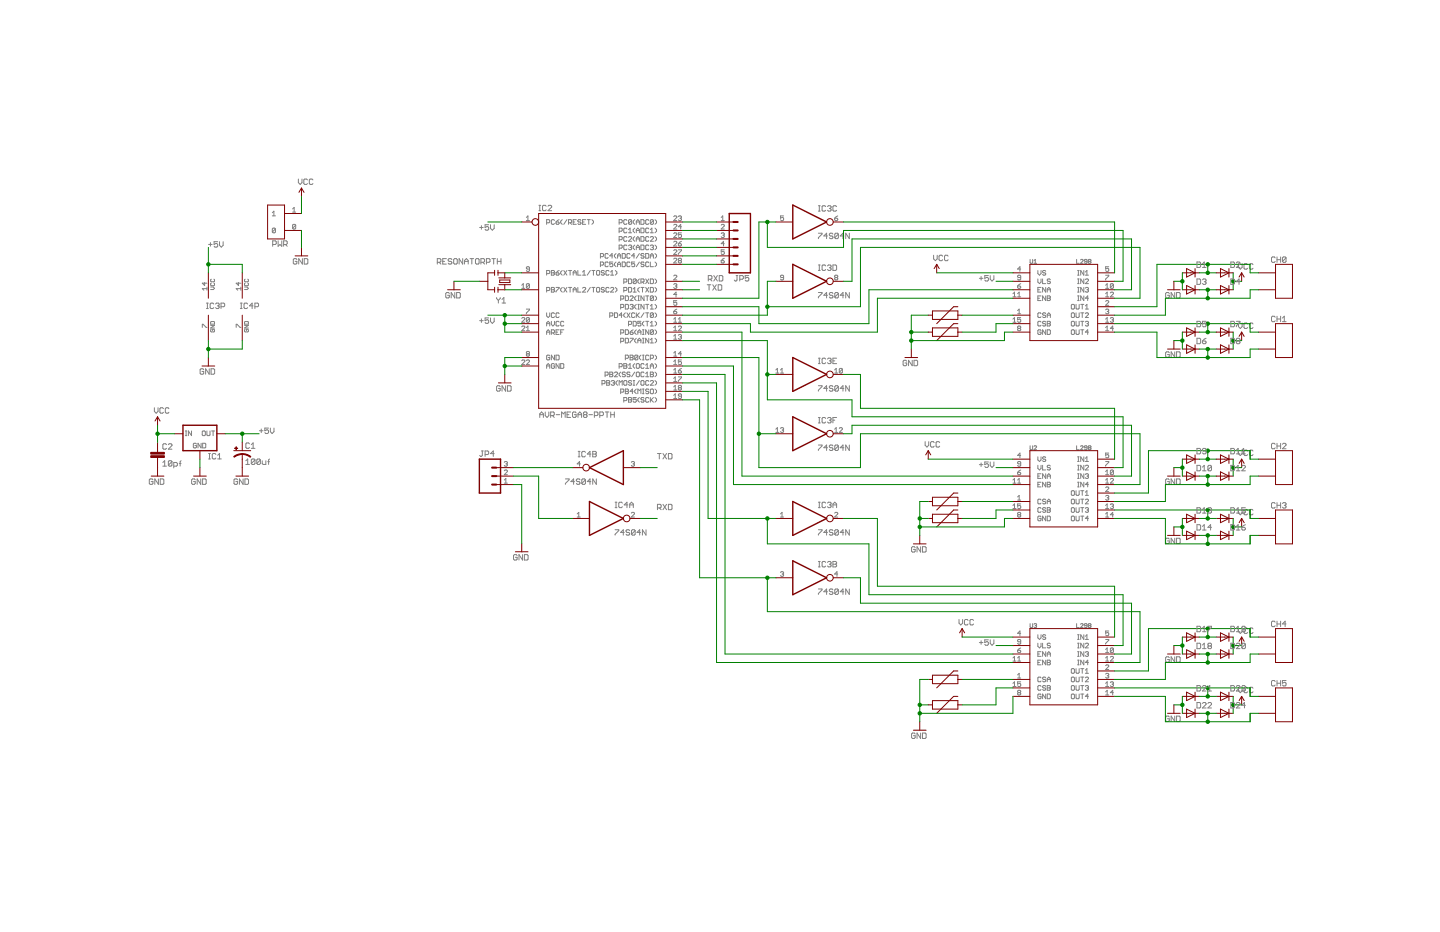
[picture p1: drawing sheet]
<svg xmlns="http://www.w3.org/2000/svg" width="432mm" height="279mm" viewBox="0 0 432 279" stroke-linecap="round" stroke-linejoin="round" font-family="sans-serif">
<g fill="#808080" stroke="#808080" stroke-width=".3">
<path d="M322.8 77.8v1.1z"/>
<path d="M322.8 78.9h.8z"/>
<path d="M324 78.9h.8z"/>
<path d="M324 78.9l.8-.7z"/>
<path d="M324.8 78v.2z"/>
<path d="M324.6 77.8l.2 .2z"/>
<path d="M324.2 77.8h.4z"/>
<path d="M324 78l.2-.2z"/>
<path d="M325.2 78.7l.2 .2z"/>
<path d="M325.4 78.9h.4z"/>
<path d="M325.8 78.9l.2-.2z"/>
<path d="M326 78v.7z"/>
<path d="M325.8 77.8l.2 .2z"/>
<path d="M325.4 77.8h.4z"/>
<path d="M325.4 77.8l-.2 .2z"/>
<path d="M325.2 78v.2z"/>
<path d="M325.2 78.2l.2 .2z"/>
<path d="M325.4 78.4h.6z"/>
<path d="M326.3 78l.2-.2z"/>
<path d="M326.5 77.8h.4z"/>
<path d="M326.9 77.8l.2 .2z"/>
<path d="M327.1 78v.2z"/>
<path d="M327.1 78.2l-.2 .2z"/>
<path d="M326.9 78.4l.2 .1z"/>
<path d="M327.1 78.5v.2z"/>
<path d="M326.9 78.9l.2-.2z"/>
<path d="M326.5 78.9h.4z"/>
<path d="M326.3 78.7l.2 .2z"/>
<path d="M326.3 78.5v.2z"/>
<path d="M326.3 78.5l.2-.1z"/>
<path d="M326.3 78.2l.2 .2z"/>
<path d="M326.3 78v.2z"/>
<path d="M326.5 78.4h.4z"/>
<path d="M271.6 108l.3 .3z"/>
<path d="M271.1 108h.5z"/>
<path d="M271.1 108l-.3 .3z"/>
<path d="M270.8 108.3v1.1z"/>
<path d="M270.8 109.4l.3 .2z"/>
<path d="M271.1 109.6h.5z"/>
<path d="M271.6 109.6l.3-.2z"/>
<path d="M271.9 108.8v.6z"/>
<path d="M271.4 108.8h.5z"/>
<path d="M272.4 108v1.6z"/>
<path d="M272.4 108l1.1 1.6z"/>
<path d="M273.5 108v1.6z"/>
<path d="M274.1 108v1.6z"/>
<path d="M274.1 109.6h.8z"/>
<path d="M274.9 109.6l.3-.2z"/>
<path d="M275.2 108.3v1.1z"/>
<path d="M274.9 108l.3 .3z"/>
<path d="M274.1 108h.8z"/>
<path d="M161.9 124.1v1z"/>
<path d="M162.4 123.5l-.5 .6z"/>
<path d="M162.4 123.5l.5 .6z"/>
<path d="M162.9 124.1v1z"/>
<path d="M161.9 124.3h1z"/>
<path d="M163.5 123.5v1.1z"/>
<path d="M163.5 124.6l.5 .5z"/>
<path d="M164.6 124.6l-.6 .5z"/>
<path d="M164.6 123.5v1.1z"/>
<path d="M165.1 123.5v1.6z"/>
<path d="M165.1 123.5h.8z"/>
<path d="M165.9 123.5l.3 .3z"/>
<path d="M166.2 123.8v.5z"/>
<path d="M166.2 124.3l-.3 .3z"/>
<path d="M165.1 124.6h.8z"/>
<path d="M165.7 124.6l.5 .5z"/>
<path d="M166.8 124.3h1.1z"/>
<path d="M168.4 123.5v1.6z"/>
<path d="M168.4 123.5l.6 .6z"/>
<path d="M169.5 123.5l-.5 .6z"/>
<path d="M169.5 123.5v1.6z"/>
<path d="M170 123.5h1.1z"/>
<path d="M170 123.5v1.6z"/>
<path d="M170 125.1h1.1z"/>
<path d="M170 124.3h.6z"/>
<path d="M172.5 123.5l.3 .3z"/>
<path d="M171.9 123.5h.6z"/>
<path d="M171.9 123.5l-.2 .3z"/>
<path d="M171.7 123.8v1.1z"/>
<path d="M171.7 124.9l.2 .2z"/>
<path d="M171.9 125.1h.6z"/>
<path d="M172.5 125.1l.3-.2z"/>
<path d="M172.8 124.3v.6z"/>
<path d="M172.2 124.3h.6z"/>
<path d="M173.3 124.1v1z"/>
<path d="M173.3 124.1l.6-.6z"/>
<path d="M173.9 123.5l.5 .6z"/>
<path d="M174.4 124.1v1z"/>
<path d="M173.3 124.3h1.1z"/>
<path d="M174.9 123.8l.3-.3z"/>
<path d="M175.2 123.5h.6z"/>
<path d="M175.8 123.5l.2 .3z"/>
<path d="M176 123.8v.3z"/>
<path d="M176 124.1l-.2 .2z"/>
<path d="M175.8 124.3l.2 .3z"/>
<path d="M176 124.6v.3z"/>
<path d="M176 124.9l-.2 .2z"/>
<path d="M175.2 125.1h.6z"/>
<path d="M174.9 124.9l.3 .2z"/>
<path d="M174.9 124.6v.3z"/>
<path d="M174.9 124.6l.3-.3z"/>
<path d="M174.9 124.1l.3 .2z"/>
<path d="M174.9 123.8v.3z"/>
<path d="M175.2 124.3h.6z"/>
<path d="M176.6 124.3h1.1z"/>
<path d="M178.2 123.5v1.6z"/>
<path d="M178.2 123.5h.8z"/>
<path d="M179 123.5l.3 .3z"/>
<path d="M179.3 123.8v.5z"/>
<path d="M179.3 124.3l-.3 .3z"/>
<path d="M178.2 124.6h.8z"/>
<path d="M179.9 123.5v1.6z"/>
<path d="M179.9 123.5h.8z"/>
<path d="M180.7 123.5l.2 .3z"/>
<path d="M180.9 123.8v.5z"/>
<path d="M180.9 124.3l-.2 .3z"/>
<path d="M179.9 124.6h.8z"/>
<path d="M182 123.5v1.6z"/>
<path d="M181.5 123.5h1.1z"/>
<path d="M183.1 123.5v1.6z"/>
<path d="M183.1 124.3h1.1z"/>
<path d="M184.2 123.5v1.6z"/>
<path d="M131.1 77.5v1.7z"/>
<path d="M131.1 77.5h.8z"/>
<path d="M131.9 77.5l.3 .3z"/>
<path d="M132.2 77.8v.6z"/>
<path d="M132.2 78.4l-.3 .2z"/>
<path d="M131.1 78.6h.8z"/>
<path d="M131.7 78.6l.5 .6z"/>
<path d="M132.8 77.5h1z"/>
<path d="M132.8 77.5v1.7z"/>
<path d="M132.8 79.2h1z"/>
<path d="M132.8 78.4h.5z"/>
<path d="M135.2 77.5l.3 .3z"/>
<path d="M134.7 77.5h.5z"/>
<path d="M134.7 77.5l-.3 .3z"/>
<path d="M134.4 77.8v.3z"/>
<path d="M134.4 78.1l.3 .3z"/>
<path d="M134.7 78.4h.5z"/>
<path d="M135.2 78.4l.3 .2z"/>
<path d="M135.5 78.6v.3z"/>
<path d="M135.5 78.9l-.3 .3z"/>
<path d="M134.7 79.2h.5z"/>
<path d="M134.4 78.9l.3 .3z"/>
<path d="M136.3 77.5h.5z"/>
<path d="M136.3 77.5l-.3 .3z"/>
<path d="M136 77.8v1.1z"/>
<path d="M136 78.9l.3 .3z"/>
<path d="M136.3 79.2h.5z"/>
<path d="M136.8 79.2l.3-.3z"/>
<path d="M137.1 77.8v1.1z"/>
<path d="M136.8 77.5l.3 .3z"/>
<path d="M137.7 77.5v1.7z"/>
<path d="M137.7 77.5l1 1.7z"/>
<path d="M138.7 77.5v1.7z"/>
<path d="M139.3 78.1v1.1z"/>
<path d="M139.3 78.1l.5-.6z"/>
<path d="M139.8 77.5l.6 .6z"/>
<path d="M140.4 78.1v1.1z"/>
<path d="M139.3 78.4h1.1z"/>
<path d="M141.5 77.5v1.7z"/>
<path d="M140.9 77.5h1.1z"/>
<path d="M142.9 77.5h.5z"/>
<path d="M142.9 77.5l-.3 .3z"/>
<path d="M142.6 77.8v1.1z"/>
<path d="M142.6 78.9l.3 .3z"/>
<path d="M142.9 79.2h.5z"/>
<path d="M143.7 78.9l-.3 .3z"/>
<path d="M143.7 77.8v1.1z"/>
<path d="M143.4 77.5l.3 .3z"/>
<path d="M144.2 77.5v1.7z"/>
<path d="M144.2 77.5h.8z"/>
<path d="M145 77.5l.3 .3z"/>
<path d="M145.3 77.8v.6z"/>
<path d="M145.3 78.4l-.3 .2z"/>
<path d="M144.2 78.6h.8z"/>
<path d="M144.8 78.6l.5 .6z"/>
<path d="M145.9 77.5v1.7z"/>
<path d="M145.9 77.5h.8z"/>
<path d="M146.7 77.5l.2 .3z"/>
<path d="M146.9 77.8v.6z"/>
<path d="M146.9 78.4l-.2 .2z"/>
<path d="M145.9 78.6h.8z"/>
<path d="M148 77.5v1.7z"/>
<path d="M147.5 77.5h1.1z"/>
<path d="M149.1 77.5v1.7z"/>
<path d="M149.1 78.4h1.1z"/>
<path d="M150.2 77.5v1.7z"/>
<path d="M134.5 87.7l.2 .3z"/>
<path d="M133.9 87.7h.6z"/>
<path d="M133.9 87.7l-.2 .3z"/>
<path d="M133.7 88v1z"/>
<path d="M133.7 89l.2 .3z"/>
<path d="M133.9 89.3h.6z"/>
<path d="M134.5 89.3l.2-.3z"/>
<path d="M134.7 88.5v.5z"/>
<path d="M134.2 88.5h.5z"/>
<path d="M135.3 87.7v1.6z"/>
<path d="M135.3 87.7l1.1 1.6z"/>
<path d="M136.4 87.7v1.6z"/>
<path d="M136.9 87.7v1.6z"/>
<path d="M136.9 89.3h.9z"/>
<path d="M137.8 89.3l.2-.3z"/>
<path d="M138 88v1z"/>
<path d="M137.8 87.7l.2 .3z"/>
<path d="M136.9 87.7h.9z"/>
<path d="M73.7 138.1l.6-.5z"/>
<path d="M74.3 137.6v1.6z"/>
<path d="M73.7 139.2h1.1z"/>
<path d="M75.4 137.9v1.1z"/>
<path d="M75.4 137.9l.2-.3z"/>
<path d="M75.6 137.6h.6z"/>
<path d="M76.2 137.6l.3 .3z"/>
<path d="M76.5 137.9v1.1z"/>
<path d="M76.5 139l-.3 .2z"/>
<path d="M75.6 139.2h.6z"/>
<path d="M75.4 139l.2 .2z"/>
<path d="M75.4 139l1.1-1.1z"/>
<path d="M77 137.9v1.1z"/>
<path d="M77 137.9l.3-.3z"/>
<path d="M77.3 137.6h.5z"/>
<path d="M77.8 137.6l.3 .3z"/>
<path d="M78.1 137.9v1.1z"/>
<path d="M78.1 139l-.3 .2z"/>
<path d="M77.3 139.2h.5z"/>
<path d="M77 139l.3 .2z"/>
<path d="M77 139l1.1-1.1z"/>
<path d="M78.6 138.1v.9z"/>
<path d="M78.6 139l.3 .2z"/>
<path d="M78.9 139.2h.8z"/>
<path d="M79.7 138.1v1.1z"/>
<path d="M80.5 137.9v1.3z"/>
<path d="M80.5 137.9l.3-.3z"/>
<path d="M80.3 138.4h.5z"/>
<path d="M58.3 143.6l.2 .2z"/>
<path d="M57.7 143.6h.6z"/>
<path d="M57.7 143.6l-.2 .2z"/>
<path d="M57.5 143.8v1.1z"/>
<path d="M57.5 144.9l.2 .3z"/>
<path d="M57.7 145.2h.6z"/>
<path d="M58.5 144.9l-.2 .3z"/>
<path d="M58.5 144.4v.5z"/>
<path d="M58 144.4h.5z"/>
<path d="M59.1 143.6v1.6z"/>
<path d="M59.1 143.6l1.1 1.6z"/>
<path d="M60.2 143.6v1.6z"/>
<path d="M60.7 143.6v1.6z"/>
<path d="M60.7 145.2h.9z"/>
<path d="M61.6 145.2l.2-.3z"/>
<path d="M61.8 143.8v1.1z"/>
<path d="M61.6 143.6l.2 .2z"/>
<path d="M60.7 143.6h.9z"/>
<path d="M46.3 122.2v1.1z"/>
<path d="M46.3 123.3l.5 .6z"/>
<path d="M46.8 123.9l.6-.6z"/>
<path d="M47.4 122.2v1.1z"/>
<path d="M48.7 122.2l.3 .3z"/>
<path d="M48.2 122.2h.5z"/>
<path d="M48.2 122.2l-.3 .3z"/>
<path d="M47.9 122.5v1.1z"/>
<path d="M47.9 123.6l.3 .3z"/>
<path d="M48.2 123.9h.5z"/>
<path d="M48.7 123.9l.3-.3z"/>
<path d="M50.4 122.2l.3 .3z"/>
<path d="M49.8 122.2h.6z"/>
<path d="M49.8 122.2l-.2 .3z"/>
<path d="M49.6 122.5v1.1z"/>
<path d="M49.6 123.6l.2 .3z"/>
<path d="M49.8 123.9h.6z"/>
<path d="M50.4 123.9l.3-.3z"/>
<path d="M71 143.6l.2 .2z"/>
<path d="M70.4 143.6h.6z"/>
<path d="M70.4 143.6l-.2 .2z"/>
<path d="M70.2 143.8v1.1z"/>
<path d="M70.2 144.9l.2 .3z"/>
<path d="M70.4 145.2h.6z"/>
<path d="M71.2 144.9l-.2 .3z"/>
<path d="M71.2 144.4v.5z"/>
<path d="M70.7 144.4h.5z"/>
<path d="M71.8 143.6v1.6z"/>
<path d="M71.8 143.6l1.1 1.6z"/>
<path d="M72.9 143.6v1.6z"/>
<path d="M73.4 143.6v1.6z"/>
<path d="M73.4 145.2h.9z"/>
<path d="M74.3 145.2l.2-.3z"/>
<path d="M74.5 143.8v1.1z"/>
<path d="M74.3 143.6l.2 .2z"/>
<path d="M73.4 143.6h.9z"/>
<path d="M287.6 185.7v1.1z"/>
<path d="M287.6 186.8l.5 .5z"/>
<path d="M288.1 187.3l.5-.5z"/>
<path d="M288.6 185.7v1.1z"/>
<path d="M290 185.7l.3 .3z"/>
<path d="M289.5 185.7h.5z"/>
<path d="M289.2 186l.3-.3z"/>
<path d="M289.2 186v1.1z"/>
<path d="M289.2 187.1l.3 .2z"/>
<path d="M289.5 187.3h.5z"/>
<path d="M290.3 187.1l-.3 .2z"/>
<path d="M291.7 185.7l.2 .3z"/>
<path d="M291.1 185.7h.6z"/>
<path d="M291.1 185.7l-.2 .3z"/>
<path d="M290.9 186v1.1z"/>
<path d="M290.9 187.1l.2 .2z"/>
<path d="M291.1 187.3h.6z"/>
<path d="M291.7 187.3l.2-.2z"/>
<path d="M149.7 115.6l.3 .3z"/>
<path d="M149.2 115.6h.5z"/>
<path d="M149.2 115.6l-.3 .3z"/>
<path d="M148.9 115.9v1.1z"/>
<path d="M148.9 117l.3 .3z"/>
<path d="M149.2 117.3h.5z"/>
<path d="M149.7 117.3l.3-.3z"/>
<path d="M150 116.4v.6z"/>
<path d="M149.4 116.4h.6z"/>
<path d="M150.5 115.6v1.7z"/>
<path d="M150.5 115.6l1.1 1.7z"/>
<path d="M151.6 115.6v1.7z"/>
<path d="M152.2 115.6v1.7z"/>
<path d="M152.2 117.3h.8z"/>
<path d="M153 117.3l.3-.3z"/>
<path d="M153.3 115.9v1.1z"/>
<path d="M153 115.6l.3 .3z"/>
<path d="M152.2 115.6h.8z"/>
<path d="M48.8 138.6l.6-.5z"/>
<path d="M49.4 138.1v1.6z"/>
<path d="M48.8 139.7h1.1z"/>
<path d="M50.5 138.4v1.1z"/>
<path d="M50.7 138.1l-.2 .3z"/>
<path d="M50.7 138.1h.6z"/>
<path d="M51.3 138.1l.3 .3z"/>
<path d="M51.6 138.4v1.1z"/>
<path d="M51.6 139.5l-.3 .2z"/>
<path d="M50.7 139.7h.6z"/>
<path d="M50.5 139.5l.2 .2z"/>
<path d="M50.5 139.5l1.1-1.1z"/>
<path d="M52.1 138.6v1.7z"/>
<path d="M52.1 138.6h.8z"/>
<path d="M52.9 138.6l.3 .3z"/>
<path d="M53.2 138.9v.6z"/>
<path d="M53.2 139.5l-.3 .2z"/>
<path d="M52.1 139.7h.8z"/>
<path d="M54 138.4v1.3z"/>
<path d="M54 138.4l.3-.3z"/>
<path d="M53.7 138.9h.6z"/>
<path d="M45.6 143.6l.3 .2z"/>
<path d="M45 143.6h.6z"/>
<path d="M45 143.6l-.2 .2z"/>
<path d="M44.8 143.8v1.1z"/>
<path d="M44.8 144.9l.2 .3z"/>
<path d="M45 145.2h.6z"/>
<path d="M45.6 145.2l.3-.3z"/>
<path d="M45.9 144.4v.5z"/>
<path d="M45.3 144.4h.6z"/>
<path d="M46.4 143.6v1.6z"/>
<path d="M46.4 143.6l1.1 1.6z"/>
<path d="M47.5 143.6v1.6z"/>
<path d="M48 143.6v1.6z"/>
<path d="M48 145.2h.9z"/>
<path d="M48.9 145.2l.2-.3z"/>
<path d="M49.1 143.8v1.1z"/>
<path d="M48.9 143.6l.2 .2z"/>
<path d="M48 143.6h.9z"/>
<path d="M60.8 110.6l.3 .2z"/>
<path d="M60.3 110.6h.5z"/>
<path d="M60.3 110.6l-.3 .2z"/>
<path d="M60 110.8v1.1z"/>
<path d="M60 111.9l.3 .3z"/>
<path d="M60.3 112.2h.5z"/>
<path d="M61.1 111.9l-.3 .3z"/>
<path d="M61.1 111.4v.5z"/>
<path d="M60.6 111.4h.5z"/>
<path d="M61.7 110.6v1.6z"/>
<path d="M61.7 110.6l1 1.6z"/>
<path d="M62.7 110.6v1.6z"/>
<path d="M63.3 110.6v1.6z"/>
<path d="M63.3 112.2h.8z"/>
<path d="M64.1 112.2l.3-.3z"/>
<path d="M64.4 110.8v1.1z"/>
<path d="M64.1 110.6l.3 .2z"/>
<path d="M63.3 110.6h.8z"/>
<path d="M322.8 133.6v1.2z"/>
<path d="M322.8 134.8h.8z"/>
<path d="M324 134.8h.8z"/>
<path d="M324.8 134l-.8 .8z"/>
<path d="M324.8 133.8v.2z"/>
<path d="M324.6 133.6l.2 .2z"/>
<path d="M324.2 133.6h.4z"/>
<path d="M324 133.8l.2-.2z"/>
<path d="M325.2 134.6l.2 .2z"/>
<path d="M325.4 134.8h.4z"/>
<path d="M325.8 134.8l.2-.2z"/>
<path d="M326 133.8v.8z"/>
<path d="M325.8 133.6l.2 .2z"/>
<path d="M325.4 133.6h.4z"/>
<path d="M325.4 133.6l-.2 .2z"/>
<path d="M325.2 133.8v.2z"/>
<path d="M325.2 134l.2 .2z"/>
<path d="M325.4 134.2h.6z"/>
<path d="M326.3 133.8l.2-.2z"/>
<path d="M326.5 133.6h.4z"/>
<path d="M326.9 133.6l.2 .2z"/>
<path d="M327.1 133.8v.2z"/>
<path d="M326.9 134.2l.2-.2z"/>
<path d="M326.9 134.2l.2 .2z"/>
<path d="M327.1 134.4v.2z"/>
<path d="M326.9 134.8l.2-.2z"/>
<path d="M326.5 134.8h.4z"/>
<path d="M326.3 134.6l.2 .2z"/>
<path d="M326.3 134.4v.2z"/>
<path d="M326.5 134.2l-.2 .2z"/>
<path d="M326.3 134l.2 .2z"/>
<path d="M326.3 133.8v.2z"/>
<path d="M326.5 134.2h.4z"/>
<path d="M274.2 163.9l.2 .2z"/>
<path d="M273.6 163.9h.6z"/>
<path d="M273.3 164.1l.3-.2z"/>
<path d="M273.3 164.1v1.1z"/>
<path d="M273.3 165.2l.3 .3z"/>
<path d="M273.6 165.5h.6z"/>
<path d="M274.2 165.5l.2-.3z"/>
<path d="M274.4 164.7v.5z"/>
<path d="M273.9 164.7h.5z"/>
<path d="M275 163.9v1.6z"/>
<path d="M275 163.9l1.1 1.6z"/>
<path d="M276.1 163.9v1.6z"/>
<path d="M276.6 163.9v1.6z"/>
<path d="M276.6 165.5h.8z"/>
<path d="M277.4 165.5l.3-.3z"/>
<path d="M277.7 164.1v1.1z"/>
<path d="M277.4 163.9l.3 .2z"/>
<path d="M276.6 163.9h.8z"/>
<path d="M274.2 219.8l.2 .2z"/>
<path d="M273.6 219.8h.6z"/>
<path d="M273.6 219.8l-.3 .2z"/>
<path d="M273.3 220v1.1z"/>
<path d="M273.3 221.1l.3 .3z"/>
<path d="M273.6 221.4h.6z"/>
<path d="M274.2 221.4l.2-.3z"/>
<path d="M274.4 220.6v.5z"/>
<path d="M273.9 220.6h.5z"/>
<path d="M275 219.8v1.6z"/>
<path d="M275 219.8l1.1 1.6z"/>
<path d="M276.1 219.8v1.6z"/>
<path d="M276.6 219.8v1.6z"/>
<path d="M276.6 221.4h.8z"/>
<path d="M277.7 221.1l-.3 .3z"/>
<path d="M277.7 220v1.1z"/>
<path d="M277.4 219.8l.3 .2z"/>
<path d="M276.6 219.8h.8z"/>
<path d="M322.8 187v1.1z"/>
<path d="M322.8 188.1h.8z"/>
<path d="M324 188.1h.8z"/>
<path d="M324 188.1l.8-.7z"/>
<path d="M324.8 187.2v.2z"/>
<path d="M324.6 187l.2 .2z"/>
<path d="M324.2 187h.4z"/>
<path d="M324.2 187l-.2 .2z"/>
<path d="M325.2 187.9l.2 .2z"/>
<path d="M325.4 188.1h.4z"/>
<path d="M326 187.9l-.2 .2z"/>
<path d="M326 187.2v.7z"/>
<path d="M325.8 187l.2 .2z"/>
<path d="M325.4 187h.4z"/>
<path d="M325.4 187l-.2 .2z"/>
<path d="M325.2 187.2v.2z"/>
<path d="M325.2 187.4l.2 .2z"/>
<path d="M325.4 187.6h.6z"/>
<path d="M326.5 187l-.2 .2z"/>
<path d="M326.5 187h.4z"/>
<path d="M326.9 187l.2 .2z"/>
<path d="M327.1 187.2v.2z"/>
<path d="M326.9 187.6l.2-.2z"/>
<path d="M326.9 187.6l.2 .1z"/>
<path d="M327.1 187.7v.2z"/>
<path d="M327.1 187.9l-.2 .2z"/>
<path d="M326.5 188.1h.4z"/>
<path d="M326.3 187.9l.2 .2z"/>
<path d="M326.3 187.7v.2z"/>
<path d="M326.5 187.6l-.2 .1z"/>
<path d="M326.3 187.4l.2 .2z"/>
<path d="M326.3 187.2v.2z"/>
<path d="M326.5 187.6h.4z"/>
<path d="M154.8 166.3l.3 .2z"/>
<path d="M154.2 166.3h.6z"/>
<path d="M154.2 166.3l-.2 .2z"/>
<path d="M154 166.5v1.1z"/>
<path d="M154 167.6l.2 .3z"/>
<path d="M154.2 167.9h.6z"/>
<path d="M154.8 167.9l.3-.3z"/>
<path d="M155.1 167.1v.5z"/>
<path d="M154.5 167.1h.6z"/>
<path d="M155.6 166.3v1.6z"/>
<path d="M155.6 166.3l1.1 1.6z"/>
<path d="M156.7 166.3v1.6z"/>
<path d="M157.2 166.3v1.6z"/>
<path d="M157.2 167.9h.9z"/>
<path d="M158.1 167.9l.2-.3z"/>
<path d="M158.3 166.5v1.1z"/>
<path d="M158.1 166.3l.2 .2z"/>
<path d="M157.2 166.3h.9z"/>
<path d="M245.4 158.8h1.1z"/>
<path d="M246.5 158.8v.3z"/>
<path d="M246.5 159.1l-1.1 1.1z"/>
<path d="M245.4 160.2v.2z"/>
<path d="M247.9 158.8v1.6z"/>
<path d="M247 159.6l.9-.8z"/>
<path d="M247 159.6h1.1z"/>
<path d="M249.5 158.8l.3 .3z"/>
<path d="M249 158.8h.5z"/>
<path d="M248.7 159.1l.3-.3z"/>
<path d="M248.7 159.1v.2z"/>
<path d="M248.7 159.3l.3 .3z"/>
<path d="M249 159.6h.5z"/>
<path d="M249.5 159.6l.3 .3z"/>
<path d="M249.8 159.9v.3z"/>
<path d="M249.5 160.4l.3-.2z"/>
<path d="M249 160.4h.5z"/>
<path d="M248.7 160.2l.3 .2z"/>
<path d="M250.3 159.1v1.1z"/>
<path d="M250.3 159.1l.3-.3z"/>
<path d="M250.6 158.8h.5z"/>
<path d="M251.1 158.8l.3 .3z"/>
<path d="M251.4 159.1v1.1z"/>
<path d="M251.4 160.2l-.3 .2z"/>
<path d="M250.6 160.4h.5z"/>
<path d="M250.3 160.2l.3 .2z"/>
<path d="M251.4 159.1l-1.1 1.1z"/>
<path d="M252.8 158.8v1.6z"/>
<path d="M251.9 159.6l.9-.8z"/>
<path d="M251.9 159.6h1.1z"/>
<path d="M253.6 158.8v1.6z"/>
<path d="M253.6 158.8l1.1 1.6z"/>
<path d="M254.7 158.8v1.6z"/>
<path d="M245.4 176.6h1.1z"/>
<path d="M246.5 176.6v.2z"/>
<path d="M246.5 176.8l-1.1 1.1z"/>
<path d="M245.4 177.9v.3z"/>
<path d="M247.9 176.6v1.6z"/>
<path d="M247.9 176.6l-.9 .8z"/>
<path d="M247 177.4h1.1z"/>
<path d="M249.5 176.6l.3 .2z"/>
<path d="M249 176.6h.5z"/>
<path d="M249 176.6l-.3 .2z"/>
<path d="M248.7 176.8v.3z"/>
<path d="M248.7 177.1l.3 .3z"/>
<path d="M249 177.4h.5z"/>
<path d="M249.5 177.4l.3 .3z"/>
<path d="M249.8 177.7v.2z"/>
<path d="M249.5 178.2l.3-.3z"/>
<path d="M249 178.2h.5z"/>
<path d="M248.7 177.9l.3 .3z"/>
<path d="M250.3 176.8v1.1z"/>
<path d="M250.3 176.8l.3-.2z"/>
<path d="M250.6 176.6h.5z"/>
<path d="M251.1 176.6l.3 .2z"/>
<path d="M251.4 176.8v1.1z"/>
<path d="M251.4 177.9l-.3 .3z"/>
<path d="M250.6 178.2h.5z"/>
<path d="M250.3 177.9l.3 .3z"/>
<path d="M250.3 177.9l1.1-1.1z"/>
<path d="M252.8 176.6v1.6z"/>
<path d="M252.8 176.6l-.9 .8z"/>
<path d="M251.9 177.4h1.1z"/>
<path d="M253.6 176.6v1.6z"/>
<path d="M253.6 176.6l1.1 1.6z"/>
<path d="M254.7 176.6v1.6z"/>
<path d="M245.4 69.9h1.1z"/>
<path d="M246.5 69.9v.3z"/>
<path d="M246.5 70.2l-1.1 1.1z"/>
<path d="M245.4 71.3v.2z"/>
<path d="M247.9 69.9v1.6z"/>
<path d="M247.9 69.9l-.9 .8z"/>
<path d="M247 70.7h1.1z"/>
<path d="M249.5 69.9l.3 .3z"/>
<path d="M249 69.9h.5z"/>
<path d="M249 69.9l-.3 .3z"/>
<path d="M248.7 70.2v.3z"/>
<path d="M248.7 70.5l.3 .2z"/>
<path d="M249 70.7h.5z"/>
<path d="M249.5 70.7l.3 .3z"/>
<path d="M249.8 71v.3z"/>
<path d="M249.8 71.3l-.3 .2z"/>
<path d="M249 71.5h.5z"/>
<path d="M248.7 71.3l.3 .2z"/>
<path d="M250.3 70.2v1.1z"/>
<path d="M250.3 70.2l.3-.3z"/>
<path d="M250.6 69.9h.5z"/>
<path d="M251.1 69.9l.3 .3z"/>
<path d="M251.4 70.2v1.1z"/>
<path d="M251.4 71.3l-.3 .2z"/>
<path d="M250.6 71.5h.5z"/>
<path d="M250.3 71.3l.3 .2z"/>
<path d="M250.3 71.3l1.1-1.1z"/>
<path d="M252.8 69.9v1.6z"/>
<path d="M252.8 69.9l-.9 .8z"/>
<path d="M251.9 70.7h1.1z"/>
<path d="M253.6 69.9v1.6z"/>
<path d="M253.6 69.9l1.1 1.6z"/>
<path d="M254.7 69.9v1.6z"/>
<path d="M245.4 87.7h1.1z"/>
<path d="M246.5 87.7v.3z"/>
<path d="M246.5 88l-1.1 1z"/>
<path d="M245.4 89v.3z"/>
<path d="M247.9 87.7v1.6z"/>
<path d="M247.9 87.7l-.9 .8z"/>
<path d="M247 88.5h1.1z"/>
<path d="M249.5 87.7l.3 .3z"/>
<path d="M249 87.7h.5z"/>
<path d="M249 87.7l-.3 .3z"/>
<path d="M248.7 88v.2z"/>
<path d="M248.7 88.2l.3 .3z"/>
<path d="M249 88.5h.5z"/>
<path d="M249.5 88.5l.3 .3z"/>
<path d="M249.8 88.8v.2z"/>
<path d="M249.8 89l-.3 .3z"/>
<path d="M249 89.3h.5z"/>
<path d="M248.7 89l.3 .3z"/>
<path d="M250.3 88v1z"/>
<path d="M250.3 88l.3-.3z"/>
<path d="M250.6 87.7h.5z"/>
<path d="M251.1 87.7l.3 .3z"/>
<path d="M251.4 88v1z"/>
<path d="M251.4 89l-.3 .3z"/>
<path d="M250.6 89.3h.5z"/>
<path d="M250.3 89l.3 .3z"/>
<path d="M250.3 89l1.1-1z"/>
<path d="M252.8 87.7v1.6z"/>
<path d="M252.8 87.7l-.9 .8z"/>
<path d="M251.9 88.5h1.1z"/>
<path d="M253.6 87.7v1.6z"/>
<path d="M253.6 87.7l1.1 1.6z"/>
<path d="M254.7 87.7v1.6z"/>
<path d="M245.4 115.6h1.1z"/>
<path d="M246.5 115.6v.3z"/>
<path d="M246.5 115.9l-1.1 1.1z"/>
<path d="M245.4 117v.3z"/>
<path d="M247.9 115.6v1.7z"/>
<path d="M247 116.4l.9-.8z"/>
<path d="M247 116.4h1.1z"/>
<path d="M249.5 115.6l.3 .3z"/>
<path d="M249 115.6h.5z"/>
<path d="M249 115.6l-.3 .3z"/>
<path d="M248.7 115.9v.3z"/>
<path d="M248.7 116.2l.3 .2z"/>
<path d="M249 116.4h.5z"/>
<path d="M249.5 116.4l.3 .3z"/>
<path d="M249.8 116.7v.3z"/>
<path d="M249.8 117l-.3 .3z"/>
<path d="M249 117.3h.5z"/>
<path d="M248.7 117l.3 .3z"/>
<path d="M250.3 115.9v1.1z"/>
<path d="M250.3 115.9l.3-.3z"/>
<path d="M250.6 115.6h.5z"/>
<path d="M251.1 115.6l.3 .3z"/>
<path d="M251.4 115.9v1.1z"/>
<path d="M251.4 117l-.3 .3z"/>
<path d="M250.6 117.3h.5z"/>
<path d="M250.3 117l.3 .3z"/>
<path d="M250.3 117l1.1-1.1z"/>
<path d="M252.8 115.6v1.7z"/>
<path d="M251.9 116.4l.9-.8z"/>
<path d="M251.9 116.4h1.1z"/>
<path d="M253.6 115.6v1.7z"/>
<path d="M253.6 115.6l1.1 1.7z"/>
<path d="M254.7 115.6v1.7z"/>
<path d="M245.4 133.4h1.1z"/>
<path d="M246.5 133.4v.3z"/>
<path d="M246.5 133.7l-1.1 1.1z"/>
<path d="M245.4 134.8v.2z"/>
<path d="M247.9 133.4v1.6z"/>
<path d="M247 134.2l.9-.8z"/>
<path d="M247 134.2h1.1z"/>
<path d="M249.5 133.4l.3 .3z"/>
<path d="M249 133.4h.5z"/>
<path d="M249 133.4l-.3 .3z"/>
<path d="M248.7 133.7v.2z"/>
<path d="M248.7 133.9l.3 .3z"/>
<path d="M249 134.2h.5z"/>
<path d="M249.5 134.2l.3 .3z"/>
<path d="M249.8 134.5v.3z"/>
<path d="M249.8 134.8l-.3 .2z"/>
<path d="M249 135h.5z"/>
<path d="M248.7 134.8l.3 .2z"/>
<path d="M250.3 133.7v1.1z"/>
<path d="M250.3 133.7l.3-.3z"/>
<path d="M250.6 133.4h.5z"/>
<path d="M251.1 133.4l.3 .3z"/>
<path d="M251.4 133.7v1.1z"/>
<path d="M251.4 134.8l-.3 .2z"/>
<path d="M250.6 135h.5z"/>
<path d="M250.3 134.8l.3 .2z"/>
<path d="M250.3 134.8l1.1-1.1z"/>
<path d="M252.8 133.4v1.6z"/>
<path d="M251.9 134.2l.9-.8z"/>
<path d="M251.9 134.2h1.1z"/>
<path d="M253.6 133.4v1.6z"/>
<path d="M253.6 133.4l1.1 1.6z"/>
<path d="M254.7 133.4v1.6z"/>
<path d="M184.4 158.8h1.1z"/>
<path d="M185.5 158.8v.3z"/>
<path d="M185.5 159.1l-1.1 1.1z"/>
<path d="M184.4 160.2v.2z"/>
<path d="M186.9 158.8v1.6z"/>
<path d="M186.9 158.8l-.8 .8z"/>
<path d="M186.1 159.6h1.1z"/>
<path d="M188.6 158.8l.2 .3z"/>
<path d="M188 158.8h.6z"/>
<path d="M187.7 159.1l.3-.3z"/>
<path d="M187.7 159.1v.2z"/>
<path d="M187.7 159.3l.3 .3z"/>
<path d="M188 159.6h.6z"/>
<path d="M188.6 159.6l.2 .3z"/>
<path d="M188.8 159.9v.3z"/>
<path d="M188.8 160.2l-.2 .2z"/>
<path d="M188 160.4h.6z"/>
<path d="M187.7 160.2l.3 .2z"/>
<path d="M189.4 159.1v1.1z"/>
<path d="M189.4 159.1l.2-.3z"/>
<path d="M189.6 158.8h.6z"/>
<path d="M190.2 158.8l.3 .3z"/>
<path d="M190.5 159.1v1.1z"/>
<path d="M190.2 160.4l.3-.2z"/>
<path d="M189.6 160.4h.6z"/>
<path d="M189.4 160.2l.2 .2z"/>
<path d="M189.4 160.2l1.1-1.1z"/>
<path d="M191.8 158.8v1.6z"/>
<path d="M191.8 158.8l-.8 .8z"/>
<path d="M191 159.6h1.1z"/>
<path d="M192.6 158.8v1.6z"/>
<path d="M192.6 158.8l1.1 1.6z"/>
<path d="M193.7 158.8v1.6z"/>
<path d="M169.5 143.6h1.1z"/>
<path d="M170.6 143.6v.2z"/>
<path d="M169.5 144.9l1.1-1.1z"/>
<path d="M169.5 144.9v.3z"/>
<path d="M172 143.6v1.6z"/>
<path d="M172 143.6l-.8 .8z"/>
<path d="M171.2 144.4h1.1z"/>
<path d="M173.7 143.6l.2 .2z"/>
<path d="M173.1 143.6h.6z"/>
<path d="M173.1 143.6l-.3 .2z"/>
<path d="M172.8 143.8v.3z"/>
<path d="M172.8 144.1l.3 .3z"/>
<path d="M173.1 144.4h.6z"/>
<path d="M173.7 144.4l.2 .3z"/>
<path d="M173.9 144.7v.2z"/>
<path d="M173.9 144.9l-.2 .3z"/>
<path d="M173.1 145.2h.6z"/>
<path d="M172.8 144.9l.3 .3z"/>
<path d="M174.5 143.8v1.1z"/>
<path d="M174.5 143.8l.2-.2z"/>
<path d="M174.7 143.6h.6z"/>
<path d="M175.3 143.6l.3 .2z"/>
<path d="M175.6 143.8v1.1z"/>
<path d="M175.6 144.9l-.3 .3z"/>
<path d="M174.7 145.2h.6z"/>
<path d="M174.5 144.9l.2 .3z"/>
<path d="M174.5 144.9l1.1-1.1z"/>
<path d="M176.9 143.6v1.6z"/>
<path d="M176.9 143.6l-.8 .8z"/>
<path d="M176.1 144.4h1.1z"/>
<path d="M177.7 143.6v1.6z"/>
<path d="M177.7 143.6l1.1 1.6z"/>
<path d="M178.8 143.6v1.6z"/>
<path d="M89.5 53.7v1.1z"/>
<path d="M89.5 54.8l.5 .5z"/>
<path d="M90 55.3l.6-.5z"/>
<path d="M90.6 53.7v1.1z"/>
<path d="M91.9 53.7l.3 .2z"/>
<path d="M91.4 53.7h.5z"/>
<path d="M91.1 53.9l.3-.2z"/>
<path d="M91.1 53.9v1.1z"/>
<path d="M91.1 55l.3 .3z"/>
<path d="M91.4 55.3h.5z"/>
<path d="M91.9 55.3l.3-.3z"/>
<path d="M93.6 53.7l.2 .2z"/>
<path d="M93 53.7h.6z"/>
<path d="M93 53.7l-.2 .2z"/>
<path d="M92.8 53.9v1.1z"/>
<path d="M92.8 55l.2 .3z"/>
<path d="M93 55.3h.6z"/>
<path d="M93.6 55.3l.2-.3z"/>
<path d="M88.8 77.5l.2 .3z"/>
<path d="M88.2 77.5h.6z"/>
<path d="M88.2 77.5l-.3 .3z"/>
<path d="M87.9 77.8v1.1z"/>
<path d="M87.9 78.9l.3 .3z"/>
<path d="M88.2 79.2h.6z"/>
<path d="M88.8 79.2l.2-.3z"/>
<path d="M89 78.4v.5z"/>
<path d="M88.5 78.4h.5z"/>
<path d="M89.6 77.5v1.7z"/>
<path d="M89.6 77.5l1.1 1.7z"/>
<path d="M90.7 77.5v1.7z"/>
<path d="M91.2 77.5v1.7z"/>
<path d="M91.2 79.2h.8z"/>
<path d="M92 79.2l.3-.3z"/>
<path d="M92.3 77.8v1.1z"/>
<path d="M92 77.5l.3 .3z"/>
<path d="M91.2 77.5h.8z"/>
<path d="M277.4 132.4v1.1z"/>
<path d="M277.4 133.5l.6 .5z"/>
<path d="M278.5 133.5l-.5 .5z"/>
<path d="M278.5 132.4v1.1z"/>
<path d="M279.9 132.4l.2 .3z"/>
<path d="M279.3 132.4h.6z"/>
<path d="M279.3 132.4l-.3 .3z"/>
<path d="M279 132.7v1.1z"/>
<path d="M279 133.8l.3 .2z"/>
<path d="M279.3 134h.6z"/>
<path d="M280.1 133.8l-.2 .2z"/>
<path d="M281.5 132.4l.3 .3z"/>
<path d="M280.9 132.4h.6z"/>
<path d="M280.9 132.4l-.2 .3z"/>
<path d="M280.7 132.7v1.1z"/>
<path d="M280.7 133.8l.2 .2z"/>
<path d="M280.9 134h.6z"/>
<path d="M281.5 134l.3-.2z"/>
<path d="M280 76.5v1.1z"/>
<path d="M280 77.6l.5 .5z"/>
<path d="M280.5 78.1l.5-.5z"/>
<path d="M281 76.5v1.1z"/>
<path d="M282.4 76.5l.3 .3z"/>
<path d="M281.9 76.5h.5z"/>
<path d="M281.9 76.5l-.3 .3z"/>
<path d="M281.6 76.8v1.1z"/>
<path d="M281.6 77.9l.3 .2z"/>
<path d="M281.9 78.1h.5z"/>
<path d="M282.7 77.9l-.3 .2z"/>
<path d="M284 76.5l.3 .3z"/>
<path d="M283.5 76.5h.5z"/>
<path d="M283.5 76.5l-.3 .3z"/>
<path d="M283.2 76.8v1.1z"/>
<path d="M283.2 77.9l.3 .2z"/>
<path d="M283.5 78.1h.5z"/>
<path d="M284 78.1l.3-.2z"/>
<path d="M371.4 79.1v1.1z"/>
<path d="M371.4 80.2l.5 .5z"/>
<path d="M371.9 80.7l.6-.5z"/>
<path d="M372.5 79.1v1.1z"/>
<path d="M373.8 79.1l.3 .2z"/>
<path d="M373.3 79.1h.5z"/>
<path d="M373.3 79.1l-.3 .2z"/>
<path d="M373 79.3v1.1z"/>
<path d="M373 80.4l.3 .3z"/>
<path d="M373.3 80.7h.5z"/>
<path d="M373.8 80.7l.3-.3z"/>
<path d="M375.5 79.1l.2 .2z"/>
<path d="M374.9 79.1h.6z"/>
<path d="M374.9 79.1l-.3 .2z"/>
<path d="M374.6 79.3v1.1z"/>
<path d="M374.6 80.4l.3 .3z"/>
<path d="M374.9 80.7h.6z"/>
<path d="M375.5 80.7l.2-.3z"/>
<path d="M350.4 87.7l.2 .3z"/>
<path d="M349.8 87.7h.6z"/>
<path d="M349.8 87.7l-.3 .3z"/>
<path d="M349.5 88v1z"/>
<path d="M349.5 89l.3 .3z"/>
<path d="M349.8 89.3h.6z"/>
<path d="M350.4 89.3l.2-.3z"/>
<path d="M350.6 88.5v.5z"/>
<path d="M350.1 88.5h.5z"/>
<path d="M351.2 87.7v1.6z"/>
<path d="M351.2 87.7l1.1 1.6z"/>
<path d="M352.3 87.7v1.6z"/>
<path d="M352.8 87.7v1.6z"/>
<path d="M352.8 89.3h.8z"/>
<path d="M353.9 89l-.3 .3z"/>
<path d="M353.9 88v1z"/>
<path d="M353.6 87.7l.3 .3z"/>
<path d="M352.8 87.7h.8z"/>
<path d="M371.4 96.8v1.1z"/>
<path d="M371.4 97.9l.5 .6z"/>
<path d="M371.9 98.5l.6-.6z"/>
<path d="M372.5 96.8v1.1z"/>
<path d="M373.8 96.8l.3 .3z"/>
<path d="M373.3 96.8h.5z"/>
<path d="M373.3 96.8l-.3 .3z"/>
<path d="M373 97.1v1.1z"/>
<path d="M373 98.2l.3 .3z"/>
<path d="M373.3 98.5h.5z"/>
<path d="M373.8 98.5l.3-.3z"/>
<path d="M375.5 96.8l.2 .3z"/>
<path d="M374.9 96.8h.6z"/>
<path d="M374.9 96.8l-.3 .3z"/>
<path d="M374.6 97.1v1.1z"/>
<path d="M374.6 98.2l.3 .3z"/>
<path d="M374.9 98.5h.6z"/>
<path d="M375.5 98.5l.2-.3z"/>
<path d="M350.4 105.5l.2 .2z"/>
<path d="M349.8 105.5h.6z"/>
<path d="M349.8 105.5l-.3 .2z"/>
<path d="M349.5 105.7v1.1z"/>
<path d="M349.5 106.8l.3 .3z"/>
<path d="M349.8 107.1h.6z"/>
<path d="M350.4 107.1l.2-.3z"/>
<path d="M350.6 106.3v.5z"/>
<path d="M350.1 106.3h.5z"/>
<path d="M351.2 105.5v1.6z"/>
<path d="M351.2 105.5l1.1 1.6z"/>
<path d="M352.3 105.5v1.6z"/>
<path d="M352.8 105.5v1.6z"/>
<path d="M352.8 107.1h.8z"/>
<path d="M353.9 106.8l-.3 .3z"/>
<path d="M353.9 105.7v1.1z"/>
<path d="M353.6 105.5l.3 .2z"/>
<path d="M352.8 105.5h.8z"/>
<path d="M371.4 134.9v1.1z"/>
<path d="M371.4 136l.5 .6z"/>
<path d="M371.9 136.6l.6-.6z"/>
<path d="M372.5 134.9v1.1z"/>
<path d="M373.8 134.9l.3 .3z"/>
<path d="M373.3 134.9h.5z"/>
<path d="M373.3 134.9l-.3 .3z"/>
<path d="M373 135.2v1.1z"/>
<path d="M373 136.3l.3 .3z"/>
<path d="M373.3 136.6h.5z"/>
<path d="M373.8 136.6l.3-.3z"/>
<path d="M375.5 134.9l.2 .3z"/>
<path d="M374.9 134.9h.6z"/>
<path d="M374.9 134.9l-.3 .3z"/>
<path d="M374.6 135.2v1.1z"/>
<path d="M374.6 136.3l.3 .3z"/>
<path d="M374.9 136.6h.6z"/>
<path d="M375.5 136.6l.2-.3z"/>
<path d="M350.4 143.6l.2 .2z"/>
<path d="M349.8 143.6h.6z"/>
<path d="M349.8 143.6l-.3 .2z"/>
<path d="M349.5 143.8v1.1z"/>
<path d="M349.5 144.9l.3 .3z"/>
<path d="M349.8 145.2h.6z"/>
<path d="M350.4 145.2l.2-.3z"/>
<path d="M350.6 144.4v.5z"/>
<path d="M350.1 144.4h.5z"/>
<path d="M351.2 143.6v1.6z"/>
<path d="M351.2 143.6l1.1 1.6z"/>
<path d="M352.3 143.6v1.6z"/>
<path d="M352.8 143.6v1.6z"/>
<path d="M352.8 145.2h.8z"/>
<path d="M353.9 144.9l-.3 .3z"/>
<path d="M353.9 143.8v1.1z"/>
<path d="M353.6 143.6l.3 .2z"/>
<path d="M352.8 143.6h.8z"/>
<path d="M371.4 152.7v1.1z"/>
<path d="M371.4 153.8l.5 .5z"/>
<path d="M371.9 154.3l.6-.5z"/>
<path d="M372.5 152.7v1.1z"/>
<path d="M373.8 152.7l.3 .3z"/>
<path d="M373.3 152.7h.5z"/>
<path d="M373.3 152.7l-.3 .3z"/>
<path d="M373 153v1.1z"/>
<path d="M373 154.1l.3 .2z"/>
<path d="M373.3 154.3h.5z"/>
<path d="M373.8 154.3l.3-.2z"/>
<path d="M375.5 152.7l.2 .3z"/>
<path d="M374.9 152.7h.6z"/>
<path d="M374.6 153l.3-.3z"/>
<path d="M374.6 153v1.1z"/>
<path d="M374.6 154.1l.3 .2z"/>
<path d="M374.9 154.3h.6z"/>
<path d="M375.5 154.3l.2-.2z"/>
<path d="M350.4 161.4l.2 .2z"/>
<path d="M349.8 161.4h.6z"/>
<path d="M349.5 161.6l.3-.2z"/>
<path d="M349.5 161.6v1.1z"/>
<path d="M349.5 162.7l.3 .3z"/>
<path d="M349.8 163h.6z"/>
<path d="M350.4 163l.2-.3z"/>
<path d="M350.6 162.2v.5z"/>
<path d="M350.1 162.2h.5z"/>
<path d="M351.2 161.4v1.6z"/>
<path d="M351.2 161.4l1.1 1.6z"/>
<path d="M352.3 161.4v1.6z"/>
<path d="M352.8 161.4v1.6z"/>
<path d="M352.8 163h.8z"/>
<path d="M353.6 163l.3-.3z"/>
<path d="M353.9 161.6v1.1z"/>
<path d="M353.6 161.4l.3 .2z"/>
<path d="M352.8 161.4h.8z"/>
<path d="M371.4 188.3v1.1z"/>
<path d="M371.4 189.4l.5 .5z"/>
<path d="M371.9 189.9l.6-.5z"/>
<path d="M372.5 188.3v1.1z"/>
<path d="M373.8 188.3l.3 .2z"/>
<path d="M373.3 188.3h.5z"/>
<path d="M373.3 188.3l-.3 .2z"/>
<path d="M373 188.5v1.1z"/>
<path d="M373 189.6l.3 .3z"/>
<path d="M373.3 189.9h.5z"/>
<path d="M373.8 189.9l.3-.3z"/>
<path d="M375.5 188.3l.2 .2z"/>
<path d="M374.9 188.3h.6z"/>
<path d="M374.9 188.3l-.3 .2z"/>
<path d="M374.6 188.5v1.1z"/>
<path d="M374.6 189.6l.3 .3z"/>
<path d="M374.9 189.9h.6z"/>
<path d="M375.5 189.9l.2-.3z"/>
<path d="M350.4 196.9l.2 .3z"/>
<path d="M349.8 196.9h.6z"/>
<path d="M349.8 196.9l-.3 .3z"/>
<path d="M349.5 197.2v1z"/>
<path d="M349.5 198.2l.3 .3z"/>
<path d="M349.8 198.5h.6z"/>
<path d="M350.4 198.5l.2-.3z"/>
<path d="M350.6 197.7v.5z"/>
<path d="M350.1 197.7h.5z"/>
<path d="M351.2 196.9v1.6z"/>
<path d="M351.2 196.9l1.1 1.6z"/>
<path d="M352.3 196.9v1.6z"/>
<path d="M352.8 196.9v1.6z"/>
<path d="M352.8 198.5h.8z"/>
<path d="M353.9 198.2l-.3 .3z"/>
<path d="M353.9 197.2v1z"/>
<path d="M353.6 196.9l.3 .3z"/>
<path d="M352.8 196.9h.8z"/>
<path d="M371.4 206v1.1z"/>
<path d="M371.4 207.1l.5 .6z"/>
<path d="M371.9 207.7l.6-.6z"/>
<path d="M372.5 206v1.1z"/>
<path d="M373.8 206l.3 .3z"/>
<path d="M373.3 206h.5z"/>
<path d="M373.3 206l-.3 .3z"/>
<path d="M373 206.3v1.1z"/>
<path d="M373 207.4l.3 .3z"/>
<path d="M373.3 207.7h.5z"/>
<path d="M373.8 207.7l.3-.3z"/>
<path d="M375.5 206l.2 .3z"/>
<path d="M374.9 206h.6z"/>
<path d="M374.9 206l-.3 .3z"/>
<path d="M374.6 206.3v1.1z"/>
<path d="M374.6 207.4l.3 .3z"/>
<path d="M374.9 207.7h.6z"/>
<path d="M375.5 207.7l.2-.3z"/>
<path d="M350.4 214.7l.2 .2z"/>
<path d="M349.8 214.7h.6z"/>
<path d="M349.8 214.7l-.3 .2z"/>
<path d="M349.5 214.9v1.1z"/>
<path d="M349.5 216l.3 .3z"/>
<path d="M349.8 216.3h.6z"/>
<path d="M350.4 216.3l.2-.3z"/>
<path d="M350.6 215.5v.5z"/>
<path d="M350.1 215.5h.5z"/>
<path d="M351.2 214.7v1.6z"/>
<path d="M351.2 214.7l1.1 1.6z"/>
<path d="M352.3 214.7v1.6z"/>
<path d="M352.8 214.7v1.6z"/>
<path d="M352.8 216.3h.8z"/>
<path d="M353.9 216l-.3 .3z"/>
<path d="M353.9 214.9v1.1z"/>
<path d="M353.6 214.7l.3 .2z"/>
<path d="M352.8 214.7h.8z"/>
<path d="M321.5 91.2h.4z"/>
<path d="M321.5 91.2l-.3 .3z"/>
<path d="M321.2 91.5v.9z"/>
<path d="M321.2 92.4l.3 .2z"/>
<path d="M321.5 92.6h.4z"/>
<path d="M322.2 92.4l-.3 .2z"/>
<path d="M322.2 91.5v.9z"/>
<path d="M321.9 91.2l.3 .3z"/>
<path d="M322.7 91.2v1.2z"/>
<path d="M322.7 92.4l.2 .2z"/>
<path d="M322.9 92.6h.5z"/>
<path d="M323.4 92.6l.2-.2z"/>
<path d="M323.6 91.2v1.2z"/>
<path d="M324.5 91.2v1.4z"/>
<path d="M324.1 91.2h.9z"/>
<path d="M325.9 91.2l-.4 .5z"/>
<path d="M325.9 91.2v1.4z"/>
<path d="M325.5 92.6h.9z"/>
<path d="M331.5 91.5h1z"/>
<path d="M331.5 91.5l1-.9z"/>
<path d="M332.5 90.4v.2z"/>
<path d="M332.2 90.1l.3 .3z"/>
<path d="M331.8 90.1h.4z"/>
<path d="M331.5 90.4l.3-.3z"/>
<path d="M311.2 81.1v.9z"/>
<path d="M311.2 82l.5 .5z"/>
<path d="M311.7 82.5l.5-.5z"/>
<path d="M312.2 81.1v.9z"/>
<path d="M313.3 81.1l.3 .2z"/>
<path d="M312.9 81.1h.4z"/>
<path d="M312.9 81.1l-.3 .2z"/>
<path d="M312.6 81.3v.3z"/>
<path d="M312.6 81.6l.3 .2z"/>
<path d="M312.9 81.8h.4z"/>
<path d="M313.3 81.8l.3 .2z"/>
<path d="M313.6 82v.3z"/>
<path d="M313.6 82.3l-.3 .2z"/>
<path d="M312.9 82.5h.4z"/>
<path d="M312.6 82.3l.3 .2z"/>
<path d="M305.8 80v1.4z"/>
<path d="M305.8 80l-.7 .7z"/>
<path d="M305.1 80.7h1z"/>
<path d="M311.2 86.2h1z"/>
<path d="M311.2 86.2v1.4z"/>
<path d="M311.2 87.6h1z"/>
<path d="M311.2 86.9h.5z"/>
<path d="M312.6 86.2v1.4z"/>
<path d="M312.6 86.2l1 1.4z"/>
<path d="M313.6 86.2v1.4z"/>
<path d="M314 86.6v1z"/>
<path d="M314.5 86.2l-.5 .4z"/>
<path d="M314.5 86.2l.5 .4z"/>
<path d="M315 86.6v1z"/>
<path d="M314 86.9h1z"/>
<path d="M305.6 85.3l.5-.3z"/>
<path d="M305.6 85.3l-.5 .4z"/>
<path d="M305.1 85.7v.5z"/>
<path d="M305.1 86.2l.3 .2z"/>
<path d="M305.4 86.4h.4z"/>
<path d="M305.8 86.4l.3-.2z"/>
<path d="M306.1 86v.2z"/>
<path d="M305.8 85.7l.3 .3z"/>
<path d="M305.1 85.7h.7z"/>
<path d="M311.9 98.9l.3 .2z"/>
<path d="M311.4 98.9h.5z"/>
<path d="M311.4 98.9l-.2 .2z"/>
<path d="M311.2 99.1v.9z"/>
<path d="M311.2 100l.2 .3z"/>
<path d="M311.4 100.3h.5z"/>
<path d="M311.9 100.3l.3-.3z"/>
<path d="M312.2 99.6v.4z"/>
<path d="M311.7 99.6h.5z"/>
<path d="M312.6 98.9v1.4z"/>
<path d="M312.6 98.9l1 1.4z"/>
<path d="M313.6 98.9v1.4z"/>
<path d="M314 98.9v1.4z"/>
<path d="M314 100.3h.7z"/>
<path d="M314.7 100.3l.3-.3z"/>
<path d="M315 99.1v.9z"/>
<path d="M314.7 98.9l.3 .2z"/>
<path d="M314 98.9h.7z"/>
<path d="M305.1 98l.3-.3z"/>
<path d="M305.4 97.7h.4z"/>
<path d="M305.8 97.7l.3 .3z"/>
<path d="M306.1 98v.2z"/>
<path d="M306.1 98.2l-.3 .2z"/>
<path d="M305.8 98.4l.3 .3z"/>
<path d="M306.1 98.7v.2z"/>
<path d="M306.1 98.9l-.3 .2z"/>
<path d="M305.4 99.1h.4z"/>
<path d="M305.1 98.9l.3 .2z"/>
<path d="M305.1 98.7v.2z"/>
<path d="M305.1 98.7l.3-.3z"/>
<path d="M305.1 98.2l.3 .2z"/>
<path d="M305.1 98v.2z"/>
<path d="M305.4 98.4h.4z"/>
<path d="M323.1 87.6h.5z"/>
<path d="M323.4 86.2v1.4z"/>
<path d="M323.1 86.2h.5z"/>
<path d="M324.1 86.2v1.4z"/>
<path d="M324.1 86.2l.9 1.4z"/>
<path d="M325 86.2v1.4z"/>
<path d="M325.5 86.4l.2-.2z"/>
<path d="M325.7 86.2h.5z"/>
<path d="M326.2 86.2l.2 .2z"/>
<path d="M326.4 86.4v.2z"/>
<path d="M326.4 86.6l-.2 .3z"/>
<path d="M325.9 86.9h.3z"/>
<path d="M326.2 86.9l.2 .2z"/>
<path d="M326.4 87.1v.2z"/>
<path d="M326.4 87.3l-.2 .3z"/>
<path d="M325.7 87.6h.5z"/>
<path d="M325.5 87.3l.2 .3z"/>
<path d="M331.5 85.5l.5-.5z"/>
<path d="M332 85v1.4z"/>
<path d="M331.5 86.4h1z"/>
<path d="M333 85.3v.9z"/>
<path d="M333 85.3l.2-.3z"/>
<path d="M333.2 85h.5z"/>
<path d="M333.7 85l.2 .3z"/>
<path d="M333.9 85.3v.9z"/>
<path d="M333.9 86.2l-.2 .2z"/>
<path d="M333.2 86.4h.5z"/>
<path d="M333 86.2l.2 .2z"/>
<path d="M333 86.2l.9-.9z"/>
<path d="M323.1 90.1h.5z"/>
<path d="M323.4 88.7v1.4z"/>
<path d="M323.1 88.7h.5z"/>
<path d="M324.1 88.7v1.4z"/>
<path d="M324.1 88.7l.9 1.4z"/>
<path d="M325 88.7v1.4z"/>
<path d="M326.2 88.7v1.4z"/>
<path d="M326.2 88.7l-.7 .7z"/>
<path d="M325.5 89.4h.9z"/>
<path d="M331.5 88.1l.5-.5z"/>
<path d="M332 87.6v1.4z"/>
<path d="M331.5 89h1z"/>
<path d="M333 89h.9z"/>
<path d="M333 89l.9-.9z"/>
<path d="M333.9 87.8v.3z"/>
<path d="M333.7 87.6l.2 .2z"/>
<path d="M333.2 87.6h.5z"/>
<path d="M333.2 87.6l-.2 .2z"/>
<path d="M321.5 98.9h.4z"/>
<path d="M321.5 98.9l-.3 .2z"/>
<path d="M321.2 99.1v.9z"/>
<path d="M321.2 100l.3 .3z"/>
<path d="M321.5 100.3h.4z"/>
<path d="M322.2 100l-.3 .3z"/>
<path d="M322.2 99.1v.9z"/>
<path d="M321.9 98.9l.3 .2z"/>
<path d="M322.7 98.9v1.1z"/>
<path d="M322.7 100l.2 .3z"/>
<path d="M322.9 100.3h.5z"/>
<path d="M323.4 100.3l.2-.3z"/>
<path d="M323.6 98.9v1.1z"/>
<path d="M324.5 98.9v1.4z"/>
<path d="M324.1 98.9h.9z"/>
<path d="M326.2 98.9v1.4z"/>
<path d="M326.2 98.9l-.7 .7z"/>
<path d="M325.5 99.6h.9z"/>
<path d="M331.5 98.2l.5-.5z"/>
<path d="M332 97.7v1.4z"/>
<path d="M331.5 99.1h1z"/>
<path d="M333.7 97.7v1.4z"/>
<path d="M333 98.4l.7-.7z"/>
<path d="M333 98.4h.9z"/>
<path d="M311.9 93.8l.3 .2z"/>
<path d="M311.4 93.8h.5z"/>
<path d="M311.4 93.8l-.2 .2z"/>
<path d="M311.2 94v1z"/>
<path d="M311.2 95l.2 .2z"/>
<path d="M311.4 95.2h.5z"/>
<path d="M311.9 95.2l.3-.2z"/>
<path d="M313.3 93.8l.3 .2z"/>
<path d="M312.9 93.8h.4z"/>
<path d="M312.9 93.8l-.3 .2z"/>
<path d="M312.6 94v.3z"/>
<path d="M312.6 94.3l.3 .2z"/>
<path d="M312.9 94.5h.4z"/>
<path d="M313.3 94.5l.3 .2z"/>
<path d="M313.6 94.7v.3z"/>
<path d="M313.6 95l-.3 .2z"/>
<path d="M312.9 95.2h.4z"/>
<path d="M312.6 95l.3 .2z"/>
<path d="M314 94.3v.9z"/>
<path d="M314.5 93.8l-.5 .5z"/>
<path d="M314.5 93.8l.5 .5z"/>
<path d="M315 94.3v.9z"/>
<path d="M314 94.5h1z"/>
<path d="M305.1 93.1l.5-.4z"/>
<path d="M305.6 92.7v1.4z"/>
<path d="M305.1 94.1h1z"/>
<path d="M321.5 93.8h.4z"/>
<path d="M321.5 93.8l-.3 .2z"/>
<path d="M321.2 94v1z"/>
<path d="M321.2 95l.3 .2z"/>
<path d="M321.5 95.2h.4z"/>
<path d="M322.2 95l-.3 .2z"/>
<path d="M322.2 94v1z"/>
<path d="M321.9 93.8l.3 .2z"/>
<path d="M322.7 93.8v1.2z"/>
<path d="M322.7 95l.2 .2z"/>
<path d="M322.9 95.2h.5z"/>
<path d="M323.4 95.2l.2-.2z"/>
<path d="M323.6 93.8v1.2z"/>
<path d="M324.5 93.8v1.4z"/>
<path d="M324.1 93.8h.9z"/>
<path d="M325.5 95.2h.9z"/>
<path d="M325.5 95.2l.9-.9z"/>
<path d="M326.4 94v.3z"/>
<path d="M326.2 93.8l.2 .2z"/>
<path d="M325.7 93.8h.5z"/>
<path d="M325.7 93.8l-.2 .2z"/>
<path d="M331.5 92.9l.3-.2z"/>
<path d="M331.8 92.7h.4z"/>
<path d="M332.2 92.7l.3 .2z"/>
<path d="M332.5 92.9v.2z"/>
<path d="M332.5 93.1l-.3 .3z"/>
<path d="M332 93.4h.2z"/>
<path d="M332.2 93.4l.3 .2z"/>
<path d="M332.5 93.6v.2z"/>
<path d="M332.5 93.8l-.3 .3z"/>
<path d="M331.8 94.1h.4z"/>
<path d="M331.5 93.8l.3 .3z"/>
<path d="M323.1 82.5h.5z"/>
<path d="M323.4 81.1v1.4z"/>
<path d="M323.1 81.1h.5z"/>
<path d="M324.1 81.1v1.4z"/>
<path d="M324.1 81.1l.9 1.4z"/>
<path d="M325 81.1v1.4z"/>
<path d="M325.9 81.1l-.4 .5z"/>
<path d="M325.9 81.1v1.4z"/>
<path d="M325.5 82.5h.9z"/>
<path d="M331.5 80h1z"/>
<path d="M331.5 80v.7z"/>
<path d="M331.5 80.7l.5-.3z"/>
<path d="M332 80.4h.2z"/>
<path d="M332.2 80.4l.3 .3z"/>
<path d="M332.5 80.7v.4z"/>
<path d="M332.5 81.1l-.3 .3z"/>
<path d="M331.8 81.4h.4z"/>
<path d="M331.5 81.1l.3 .3z"/>
<path d="M323.1 85h.5z"/>
<path d="M323.4 83.6v1.4z"/>
<path d="M323.1 83.6h.5z"/>
<path d="M324.1 83.6v1.4z"/>
<path d="M324.1 83.6l.9 1.4z"/>
<path d="M325 83.6v1.4z"/>
<path d="M325.5 85h.9z"/>
<path d="M325.5 85l.9-.9z"/>
<path d="M326.4 83.9v.2z"/>
<path d="M326.2 83.6l.2 .3z"/>
<path d="M325.7 83.6h.5z"/>
<path d="M325.7 83.6l-.2 .3z"/>
<path d="M331.5 82.5h1z"/>
<path d="M332.5 82.5v.2z"/>
<path d="M332.5 82.7l-1 1z"/>
<path d="M331.5 83.7v.2z"/>
<path d="M311.2 83.6v1z"/>
<path d="M311.2 84.6l.5 .4z"/>
<path d="M311.7 85l.5-.4z"/>
<path d="M312.2 83.6v1z"/>
<path d="M312.6 83.6v1.4z"/>
<path d="M312.6 85h1z"/>
<path d="M314.7 83.6l.3 .3z"/>
<path d="M314.3 83.6h.4z"/>
<path d="M314.3 83.6l-.3 .3z"/>
<path d="M314 83.9v.2z"/>
<path d="M314 84.1l.3 .2z"/>
<path d="M314.3 84.3h.4z"/>
<path d="M314.7 84.3l.3 .3z"/>
<path d="M315 84.6v.2z"/>
<path d="M315 84.8l-.3 .2z"/>
<path d="M314.3 85h.4z"/>
<path d="M314 84.8l.3 .2z"/>
<path d="M305.1 83.7l.3 .2z"/>
<path d="M305.4 83.9h.4z"/>
<path d="M305.8 83.9l.3-.2z"/>
<path d="M306.1 82.7v1z"/>
<path d="M305.8 82.5l.3 .2z"/>
<path d="M305.4 82.5h.4z"/>
<path d="M305.1 82.7l.3-.2z"/>
<path d="M305.1 82.7v.3z"/>
<path d="M305.1 83l.3 .2z"/>
<path d="M305.4 83.2h.7z"/>
<path d="M311.2 88.7h1z"/>
<path d="M311.2 88.7v1.4z"/>
<path d="M311.2 90.1h1z"/>
<path d="M311.2 89.4h.5z"/>
<path d="M312.6 88.7v1.4z"/>
<path d="M312.6 88.7l1 1.4z"/>
<path d="M313.6 88.7v1.4z"/>
<path d="M314 88.7v1.4z"/>
<path d="M314 88.7h.7z"/>
<path d="M314.7 88.7l.3 .2z"/>
<path d="M315 88.9v.3z"/>
<path d="M315 89.2l-.3 .2z"/>
<path d="M314.7 89.4l.3 .2z"/>
<path d="M315 89.6v.3z"/>
<path d="M315 89.9l-.3 .2z"/>
<path d="M314 90.1h.7z"/>
<path d="M314 89.4h.7z"/>
<path d="M303.7 88.1l.5-.5z"/>
<path d="M304.2 87.6v1.4z"/>
<path d="M303.7 89h1z"/>
<path d="M305.1 88.1l.5-.5z"/>
<path d="M305.6 87.6v1.4z"/>
<path d="M305.1 89h1z"/>
<path d="M321.5 96.3h.4z"/>
<path d="M321.5 96.3l-.3 .3z"/>
<path d="M321.2 96.6v.9z"/>
<path d="M321.2 97.5l.3 .2z"/>
<path d="M321.5 97.7h.4z"/>
<path d="M322.2 97.5l-.3 .2z"/>
<path d="M322.2 96.6v.9z"/>
<path d="M321.9 96.3l.3 .3z"/>
<path d="M322.7 96.3v1.2z"/>
<path d="M322.7 97.5l.2 .2z"/>
<path d="M322.9 97.7h.5z"/>
<path d="M323.4 97.7l.2-.2z"/>
<path d="M323.6 96.3v1.2z"/>
<path d="M324.5 96.3v1.4z"/>
<path d="M324.1 96.3h.9z"/>
<path d="M325.5 96.6l.2-.3z"/>
<path d="M325.7 96.3h.5z"/>
<path d="M326.2 96.3l.2 .3z"/>
<path d="M326.4 96.6v.2z"/>
<path d="M326.4 96.8l-.2 .2z"/>
<path d="M325.9 97h.3z"/>
<path d="M326.2 97l.2 .3z"/>
<path d="M326.4 97.3v.2z"/>
<path d="M326.4 97.5l-.2 .2z"/>
<path d="M325.7 97.7h.5z"/>
<path d="M325.5 97.5l.2 .2z"/>
<path d="M331.5 95.7l.5-.5z"/>
<path d="M332 95.2v1.4z"/>
<path d="M331.5 96.6h1z"/>
<path d="M333 95.4l.2-.2z"/>
<path d="M333.2 95.2h.5z"/>
<path d="M333.7 95.2l.2 .2z"/>
<path d="M333.9 95.4v.3z"/>
<path d="M333.9 95.7l-.2 .2z"/>
<path d="M333.4 95.9h.3z"/>
<path d="M333.7 95.9l.2 .2z"/>
<path d="M333.9 96.1v.3z"/>
<path d="M333.9 96.4l-.2 .2z"/>
<path d="M333.2 96.6h.5z"/>
<path d="M333 96.4l.2 .2z"/>
<path d="M311.9 96.3l.3 .3z"/>
<path d="M311.4 96.3h.5z"/>
<path d="M311.4 96.3l-.2 .3z"/>
<path d="M311.2 96.6v.9z"/>
<path d="M311.2 97.5l.2 .2z"/>
<path d="M311.4 97.7h.5z"/>
<path d="M311.9 97.7l.3-.2z"/>
<path d="M313.3 96.3l.3 .3z"/>
<path d="M312.9 96.3h.4z"/>
<path d="M312.9 96.3l-.3 .3z"/>
<path d="M312.6 96.6v.2z"/>
<path d="M312.6 96.8l.3 .2z"/>
<path d="M312.9 97h.4z"/>
<path d="M313.3 97l.3 .3z"/>
<path d="M313.6 97.3v.2z"/>
<path d="M313.6 97.5l-.3 .2z"/>
<path d="M312.9 97.7h.4z"/>
<path d="M312.6 97.5l.3 .2z"/>
<path d="M314 96.3v1.4z"/>
<path d="M314 96.3h.7z"/>
<path d="M314.7 96.3l.3 .3z"/>
<path d="M315 96.6v.2z"/>
<path d="M315 96.8l-.3 .2z"/>
<path d="M314.7 97l.3 .3z"/>
<path d="M315 97.3v.2z"/>
<path d="M315 97.5l-.3 .2z"/>
<path d="M314 97.7h.7z"/>
<path d="M314 97h.7z"/>
<path d="M303.7 95.7l.5-.5z"/>
<path d="M304.2 95.2v1.4z"/>
<path d="M303.7 96.6h1z"/>
<path d="M305.1 95.2h1z"/>
<path d="M305.1 95.2v.7z"/>
<path d="M305.1 95.9l.5-.2z"/>
<path d="M305.6 95.7h.2z"/>
<path d="M305.8 95.7l.3 .2z"/>
<path d="M306.1 95.9v.5z"/>
<path d="M306.1 96.4l-.3 .2z"/>
<path d="M305.4 96.6h.4z"/>
<path d="M305.1 96.4l.3 .2z"/>
<path d="M308.9 77.8v.9z"/>
<path d="M308.9 78.7l.2 .2z"/>
<path d="M309.1 78.9h.4z"/>
<path d="M309.5 78.9l.1-.2z"/>
<path d="M309.6 77.8v.9z"/>
<path d="M310.4 77.8l-.4 .4z"/>
<path d="M310.4 77.8v1.1z"/>
<path d="M310 78.9h.8z"/>
<path d="M187 119.2v1.4z"/>
<path d="M187 119.2h.7z"/>
<path d="M187.7 119.2l.3 .2z"/>
<path d="M188 119.4v.5z"/>
<path d="M187.7 120.1l.3-.2z"/>
<path d="M187 120.1h.7z"/>
<path d="M188.5 119.2v1.4z"/>
<path d="M188.5 119.2h.7z"/>
<path d="M189.2 119.2l.2 .2z"/>
<path d="M189.4 119.4v.2z"/>
<path d="M189.4 119.6l-.2 .3z"/>
<path d="M189.2 119.9l.2 .2z"/>
<path d="M189.4 120.1v.2z"/>
<path d="M189.4 120.3l-.2 .3z"/>
<path d="M188.5 120.6h.7z"/>
<path d="M188.5 119.9h.7z"/>
<path d="M189.9 119.2h.9z"/>
<path d="M189.9 119.2v.7z"/>
<path d="M189.9 119.9l.4-.3z"/>
<path d="M190.3 119.6h.3z"/>
<path d="M190.6 119.6l.2 .3z"/>
<path d="M190.8 119.9v.4z"/>
<path d="M190.8 120.3l-.2 .3z"/>
<path d="M190.1 120.6h.5z"/>
<path d="M189.9 120.3l.2 .3z"/>
<path d="M191.3 120.1l.4 .5z"/>
<path d="M191.3 119.6v.5z"/>
<path d="M191.3 119.6l.4-.4z"/>
<path d="M192.9 119.2l.2 .2z"/>
<path d="M192.4 119.2h.5z"/>
<path d="M192.4 119.2l-.2 .2z"/>
<path d="M192.2 119.4v.2z"/>
<path d="M192.2 119.6l.2 .3z"/>
<path d="M192.4 119.9h.5z"/>
<path d="M192.9 119.9l.2 .2z"/>
<path d="M193.1 120.1v.2z"/>
<path d="M193.1 120.3l-.2 .3z"/>
<path d="M192.4 120.6h.5z"/>
<path d="M192.2 120.3l.2 .3z"/>
<path d="M194.3 119.2l.2 .2z"/>
<path d="M193.8 119.2h.5z"/>
<path d="M193.8 119.2l-.2 .2z"/>
<path d="M193.6 119.4v.9z"/>
<path d="M193.6 120.3l.2 .3z"/>
<path d="M193.8 120.6h.5z"/>
<path d="M194.3 120.6l.2-.3z"/>
<path d="M195 119.2v1.4z"/>
<path d="M195 120.1l.9-.9z"/>
<path d="M195.2 119.9l.7 .7z"/>
<path d="M196.4 120.6l.5-.5z"/>
<path d="M196.9 119.6v.5z"/>
<path d="M196.4 119.2l.5 .4z"/>
<path d="M202 118.5l.5-.4z"/>
<path d="M202.5 118.1v1.4z"/>
<path d="M202 119.5h.9z"/>
<path d="M203.4 119.2l.2 .3z"/>
<path d="M203.6 119.5h.5z"/>
<path d="M204.1 119.5l.2-.3z"/>
<path d="M204.3 118.3v.9z"/>
<path d="M204.1 118.1l.2 .2z"/>
<path d="M203.6 118.1h.5z"/>
<path d="M203.6 118.1l-.2 .2z"/>
<path d="M203.4 118.3v.2z"/>
<path d="M203.4 118.5l.2 .3z"/>
<path d="M203.6 118.8h.7z"/>
<path d="M163.9 86.2v1.4z"/>
<path d="M163.9 86.2h.7z"/>
<path d="M164.6 86.2l.2 .2z"/>
<path d="M164.8 86.4v.5z"/>
<path d="M164.8 86.9l-.2 .2z"/>
<path d="M163.9 87.1h.7z"/>
<path d="M165.3 86.2v1.4z"/>
<path d="M165.3 86.2h.7z"/>
<path d="M166 86.2l.3 .2z"/>
<path d="M166.3 86.4v.2z"/>
<path d="M166.3 86.6l-.3 .3z"/>
<path d="M166 86.9l.3 .2z"/>
<path d="M166.3 87.1v.2z"/>
<path d="M166.3 87.3l-.3 .3z"/>
<path d="M165.3 87.6h.7z"/>
<path d="M165.3 86.9h.7z"/>
<path d="M166.7 86.2h1z"/>
<path d="M167.7 86.2v.2z"/>
<path d="M167.7 86.4l-1 .9z"/>
<path d="M166.7 87.3v.3z"/>
<path d="M168.1 87.1l.5 .5z"/>
<path d="M168.1 86.6v.5z"/>
<path d="M168.1 86.6l.5-.4z"/>
<path d="M169.1 86.2l.9 1.4z"/>
<path d="M170 86.2l-.9 1.4z"/>
<path d="M170.9 86.2v1.4z"/>
<path d="M170.5 86.2h.9z"/>
<path d="M171.9 86.6v1z"/>
<path d="M171.9 86.6l.4-.4z"/>
<path d="M172.3 86.2l.5 .4z"/>
<path d="M172.8 86.6v1z"/>
<path d="M171.9 86.9h.9z"/>
<path d="M173.3 86.2v1.4z"/>
<path d="M173.3 87.6h.9z"/>
<path d="M174.7 87.6h.9z"/>
<path d="M174.7 87.6l.9-1z"/>
<path d="M175.6 86.4v.2z"/>
<path d="M175.4 86.2l.2 .2z"/>
<path d="M174.9 86.2h.5z"/>
<path d="M174.9 86.2l-.2 .2z"/>
<path d="M177 86.2l-.9 1.4z"/>
<path d="M177.9 86.2v1.4z"/>
<path d="M177.5 86.2h.9z"/>
<path d="M179.1 86.2h.5z"/>
<path d="M179.1 86.2l-.2 .2z"/>
<path d="M178.9 86.4v.9z"/>
<path d="M178.9 87.3l.2 .3z"/>
<path d="M179.1 87.6h.5z"/>
<path d="M179.6 87.6l.2-.3z"/>
<path d="M179.8 86.4v.9z"/>
<path d="M179.6 86.2l.2 .2z"/>
<path d="M181 86.2l.2 .2z"/>
<path d="M180.5 86.2h.5z"/>
<path d="M180.5 86.2l-.2 .2z"/>
<path d="M180.3 86.4v.2z"/>
<path d="M180.3 86.6l.2 .3z"/>
<path d="M180.5 86.9h.5z"/>
<path d="M181 86.9l.2 .2z"/>
<path d="M181.2 87.1v.2z"/>
<path d="M181.2 87.3l-.2 .3z"/>
<path d="M180.5 87.6h.5z"/>
<path d="M180.3 87.3l.2 .3z"/>
<path d="M182.4 86.2l.2 .2z"/>
<path d="M181.9 86.2h.5z"/>
<path d="M181.9 86.2l-.2 .2z"/>
<path d="M181.7 86.4v.9z"/>
<path d="M181.7 87.3l.2 .3z"/>
<path d="M181.9 87.6h.5z"/>
<path d="M182.4 87.6l.2-.3z"/>
<path d="M183.1 87.6h.9z"/>
<path d="M183.1 87.6l.9-1z"/>
<path d="M184 86.4v.2z"/>
<path d="M183.8 86.2l.2 .2z"/>
<path d="M183.3 86.2h.5z"/>
<path d="M183.1 86.4l.2-.2z"/>
<path d="M184.5 87.6l.5-.5z"/>
<path d="M185 86.6v.5z"/>
<path d="M184.5 86.2l.5 .4z"/>
<path d="M156.4 85.5l.5-.5z"/>
<path d="M156.9 85v1.4z"/>
<path d="M156.4 86.4h1z"/>
<path d="M157.8 85.3v.9z"/>
<path d="M158.1 85l-.3 .3z"/>
<path d="M158.1 85h.4z"/>
<path d="M158.5 85l.3 .3z"/>
<path d="M158.8 85.3v.9z"/>
<path d="M158.5 86.4l.3-.2z"/>
<path d="M158.1 86.4h.4z"/>
<path d="M157.8 86.2l.3 .2z"/>
<path d="M157.8 86.2l1-.9z"/>
<path d="M163.9 81.1v1.4z"/>
<path d="M163.9 81.1h.7z"/>
<path d="M164.6 81.1l.2 .2z"/>
<path d="M164.8 81.3v.5z"/>
<path d="M164.8 81.8l-.2 .2z"/>
<path d="M163.9 82h.7z"/>
<path d="M165.3 81.1v1.4z"/>
<path d="M165.3 81.1h.7z"/>
<path d="M166 81.1l.3 .2z"/>
<path d="M166.3 81.3v.3z"/>
<path d="M166.3 81.6l-.3 .2z"/>
<path d="M166 81.8l.3 .2z"/>
<path d="M166.3 82v.3z"/>
<path d="M166.3 82.3l-.3 .2z"/>
<path d="M165.3 82.5h.7z"/>
<path d="M165.3 81.8h.7z"/>
<path d="M167.2 81.3l.5-.2z"/>
<path d="M167.2 81.3l-.5 .5z"/>
<path d="M166.7 81.8v.5z"/>
<path d="M166.7 82.3l.3 .2z"/>
<path d="M167 82.5h.4z"/>
<path d="M167.4 82.5l.3-.2z"/>
<path d="M167.7 82v.3z"/>
<path d="M167.4 81.8l.3 .2z"/>
<path d="M166.7 81.8h.7z"/>
<path d="M168.1 82l.5 .5z"/>
<path d="M168.1 81.6v.4z"/>
<path d="M168.1 81.6l.5-.5z"/>
<path d="M169.1 81.1l.9 1.4z"/>
<path d="M170 81.1l-.9 1.4z"/>
<path d="M170.9 81.1v1.4z"/>
<path d="M170.5 81.1h.9z"/>
<path d="M171.9 81.6v.9z"/>
<path d="M171.9 81.6l.4-.5z"/>
<path d="M172.3 81.1l.5 .5z"/>
<path d="M172.8 81.6v.9z"/>
<path d="M171.9 81.8h.9z"/>
<path d="M173.3 81.1v1.4z"/>
<path d="M173.3 82.5h.9z"/>
<path d="M174.7 81.6l.5-.5z"/>
<path d="M175.2 81.1v1.4z"/>
<path d="M174.7 82.5h.9z"/>
<path d="M177 81.1l-.9 1.4z"/>
<path d="M177.9 81.1v1.4z"/>
<path d="M177.5 81.1h.9z"/>
<path d="M179.1 81.1h.5z"/>
<path d="M179.1 81.1l-.2 .2z"/>
<path d="M178.9 81.3v1z"/>
<path d="M178.9 82.3l.2 .2z"/>
<path d="M179.1 82.5h.5z"/>
<path d="M179.6 82.5l.2-.2z"/>
<path d="M179.8 81.3v1z"/>
<path d="M179.6 81.1l.2 .2z"/>
<path d="M181 81.1l.2 .2z"/>
<path d="M180.5 81.1h.5z"/>
<path d="M180.5 81.1l-.2 .2z"/>
<path d="M180.3 81.3v.3z"/>
<path d="M180.3 81.6l.2 .2z"/>
<path d="M180.5 81.8h.5z"/>
<path d="M181 81.8l.2 .2z"/>
<path d="M181.2 82v.3z"/>
<path d="M181.2 82.3l-.2 .2z"/>
<path d="M180.5 82.5h.5z"/>
<path d="M180.3 82.3l.2 .2z"/>
<path d="M182.4 81.1l.2 .2z"/>
<path d="M181.9 81.1h.5z"/>
<path d="M181.9 81.1l-.2 .2z"/>
<path d="M181.7 81.3v1z"/>
<path d="M181.7 82.3l.2 .2z"/>
<path d="M181.9 82.5h.5z"/>
<path d="M182.4 82.5l.2-.2z"/>
<path d="M183.1 81.6l.5-.5z"/>
<path d="M183.6 81.1v1.4z"/>
<path d="M183.1 82.5h.9z"/>
<path d="M184.5 82.5l.5-.5z"/>
<path d="M185 81.6v.4z"/>
<path d="M184.5 81.1l.5 .5z"/>
<path d="M157.8 81.1l.3 .3z"/>
<path d="M158.1 81.4h.4z"/>
<path d="M158.5 81.4l.3-.3z"/>
<path d="M158.8 80.2v.9z"/>
<path d="M158.5 80l.3 .2z"/>
<path d="M158.1 80h.4z"/>
<path d="M158.1 80l-.3 .2z"/>
<path d="M157.8 80.2v.2z"/>
<path d="M157.8 80.4l.3 .3z"/>
<path d="M158.1 80.7h.7z"/>
<path d="M164.6 106.5l.2 .2z"/>
<path d="M164.1 106.5h.5z"/>
<path d="M164.1 106.5l-.2 .2z"/>
<path d="M163.9 106.7v1z"/>
<path d="M163.9 107.7l.2 .2z"/>
<path d="M164.1 107.9h.5z"/>
<path d="M164.6 107.9l.2-.2z"/>
<path d="M164.8 107.2v.5z"/>
<path d="M164.4 107.2h.4z"/>
<path d="M165.3 106.5v1.4z"/>
<path d="M165.3 106.5l1 1.4z"/>
<path d="M166.3 106.5v1.4z"/>
<path d="M166.7 106.5v1.4z"/>
<path d="M166.7 107.9h.7z"/>
<path d="M167.4 107.9l.3-.2z"/>
<path d="M167.7 106.7v1z"/>
<path d="M167.4 106.5l.3 .2z"/>
<path d="M166.7 106.5h.7z"/>
<path d="M158.1 105.4l-.3 .2z"/>
<path d="M158.1 105.4h.4z"/>
<path d="M158.5 105.4l.3 .2z"/>
<path d="M158.8 105.6v.2z"/>
<path d="M158.8 105.8l-.3 .3z"/>
<path d="M158.5 106.1l.3 .2z"/>
<path d="M158.8 106.3v.2z"/>
<path d="M158.5 106.8l.3-.3z"/>
<path d="M158.1 106.8h.4z"/>
<path d="M157.8 106.5l.3 .3z"/>
<path d="M157.8 106.3v.2z"/>
<path d="M158.1 106.1l-.3 .2z"/>
<path d="M157.8 105.8l.3 .3z"/>
<path d="M157.8 105.6v.2z"/>
<path d="M158.1 106.1h.4z"/>
<path d="M163.9 93.8v.9z"/>
<path d="M163.9 94.7l.5 .5z"/>
<path d="M164.4 95.2l.4-.5z"/>
<path d="M164.8 93.8v.9z"/>
<path d="M166 93.8l.3 .2z"/>
<path d="M165.6 93.8h.4z"/>
<path d="M165.6 93.8l-.3 .2z"/>
<path d="M165.3 94v1z"/>
<path d="M165.3 95l.3 .2z"/>
<path d="M165.6 95.2h.4z"/>
<path d="M166 95.2l.3-.2z"/>
<path d="M167.4 93.8l.3 .2z"/>
<path d="M167 93.8h.4z"/>
<path d="M167 93.8l-.3 .2z"/>
<path d="M166.7 94v1z"/>
<path d="M166.7 95l.3 .2z"/>
<path d="M167 95.2h.4z"/>
<path d="M167.4 95.2l.3-.2z"/>
<path d="M157.8 92.7h1z"/>
<path d="M158.8 92.7v.2z"/>
<path d="M158.8 92.9l-1 .9z"/>
<path d="M157.8 93.8v.3z"/>
<path d="M163.9 109.5v.9z"/>
<path d="M163.9 109.5l.5-.5z"/>
<path d="M164.4 109l.4 .5z"/>
<path d="M164.8 109.5v.9z"/>
<path d="M163.9 109.7h.9z"/>
<path d="M166 109l.3 .2z"/>
<path d="M165.6 109h.4z"/>
<path d="M165.3 109.2l.3-.2z"/>
<path d="M165.3 109.2v1z"/>
<path d="M165.3 110.2l.3 .2z"/>
<path d="M165.6 110.4h.4z"/>
<path d="M166.3 110.2l-.3 .2z"/>
<path d="M166.3 109.7v.5z"/>
<path d="M165.8 109.7h.5z"/>
<path d="M166.7 109v1.4z"/>
<path d="M166.7 109l1 1.4z"/>
<path d="M167.7 109v1.4z"/>
<path d="M168.1 109v1.4z"/>
<path d="M168.1 110.4h.7z"/>
<path d="M169.1 110.2l-.3 .2z"/>
<path d="M169.1 109.2v1z"/>
<path d="M168.8 109l.3 .2z"/>
<path d="M168.1 109h.7z"/>
<path d="M156.4 109.3h1z"/>
<path d="M156.4 109.3l1-.9z"/>
<path d="M157.4 108.1v.3z"/>
<path d="M157.1 107.9l.3 .2z"/>
<path d="M156.7 107.9h.4z"/>
<path d="M156.7 107.9l-.3 .2z"/>
<path d="M157.8 109.3h1z"/>
<path d="M157.8 109.3l1-.9z"/>
<path d="M158.8 108.1v.3z"/>
<path d="M158.5 107.9l.3 .2z"/>
<path d="M158.1 107.9h.4z"/>
<path d="M158.1 107.9l-.3 .2z"/>
<path d="M163.9 99.3v1z"/>
<path d="M163.9 99.3l.5-.4z"/>
<path d="M164.4 98.9l.4 .4z"/>
<path d="M164.8 99.3v1z"/>
<path d="M163.9 99.6h.9z"/>
<path d="M165.3 98.9v1.4z"/>
<path d="M165.3 98.9h.7z"/>
<path d="M166 98.9l.3 .2z"/>
<path d="M166.3 99.1v.5z"/>
<path d="M166.3 99.6l-.3 .2z"/>
<path d="M165.3 99.8h.7z"/>
<path d="M165.8 99.8l.5 .5z"/>
<path d="M166.7 98.9h1z"/>
<path d="M166.7 98.9v1.4z"/>
<path d="M166.7 100.3h1z"/>
<path d="M166.7 99.6h.5z"/>
<path d="M168.1 98.9v1.4z"/>
<path d="M168.1 98.9h1z"/>
<path d="M168.1 99.6h.5z"/>
<path d="M156.4 99.1h1z"/>
<path d="M156.4 99.1l1-.9z"/>
<path d="M157.4 98v.2z"/>
<path d="M157.1 97.7l.3 .3z"/>
<path d="M156.7 97.7h.4z"/>
<path d="M156.7 97.7l-.3 .3z"/>
<path d="M157.8 98.2l.5-.5z"/>
<path d="M158.3 97.7v1.4z"/>
<path d="M157.8 99.1h1z"/>
<path d="M163.9 96.8v.9z"/>
<path d="M163.9 96.8l.5-.5z"/>
<path d="M164.4 96.3l.4 .5z"/>
<path d="M164.8 96.8v.9z"/>
<path d="M163.9 97h.9z"/>
<path d="M165.3 96.3v1z"/>
<path d="M165.3 97.3l.5 .4z"/>
<path d="M165.8 97.7l.5-.4z"/>
<path d="M166.3 96.3v1z"/>
<path d="M167.4 96.3l.3 .3z"/>
<path d="M167 96.3h.4z"/>
<path d="M167 96.3l-.3 .3z"/>
<path d="M166.7 96.6v.9z"/>
<path d="M166.7 97.5l.3 .2z"/>
<path d="M167 97.7h.4z"/>
<path d="M167.4 97.7l.3-.2z"/>
<path d="M168.8 96.3l.3 .3z"/>
<path d="M168.4 96.3h.4z"/>
<path d="M168.4 96.3l-.3 .3z"/>
<path d="M168.1 96.6v.9z"/>
<path d="M168.1 97.5l.3 .2z"/>
<path d="M168.4 97.7h.4z"/>
<path d="M168.8 97.7l.3-.2z"/>
<path d="M156.4 96.6h1z"/>
<path d="M156.4 96.6l1-.9z"/>
<path d="M157.4 95.4v.3z"/>
<path d="M157.1 95.2l.3 .2z"/>
<path d="M156.7 95.2h.4z"/>
<path d="M156.7 95.2l-.3 .2z"/>
<path d="M157.8 95.4v1z"/>
<path d="M158.1 95.2l-.3 .2z"/>
<path d="M158.1 95.2h.4z"/>
<path d="M158.5 95.2l.3 .2z"/>
<path d="M158.8 95.4v1z"/>
<path d="M158.5 96.6l.3-.2z"/>
<path d="M158.1 96.6h.4z"/>
<path d="M157.8 96.4l.3 .2z"/>
<path d="M157.8 96.4l1-1z"/>
<path d="M186.1 116.6v1.4z"/>
<path d="M186.1 116.6h.7z"/>
<path d="M186.8 116.6l.2 .3z"/>
<path d="M187 116.9v.4z"/>
<path d="M187 117.3l-.2 .3z"/>
<path d="M186.1 117.6h.7z"/>
<path d="M187.5 116.6v1.4z"/>
<path d="M187.5 116.6h.7z"/>
<path d="M188.2 116.6l.2 .3z"/>
<path d="M188.4 116.9v.2z"/>
<path d="M188.4 117.1l-.2 .2z"/>
<path d="M188.2 117.3l.2 .3z"/>
<path d="M188.4 117.6v.2z"/>
<path d="M188.4 117.8l-.2 .2z"/>
<path d="M187.5 118h.7z"/>
<path d="M187.5 117.3h.7z"/>
<path d="M189.6 116.6v1.4z"/>
<path d="M189.6 116.6l-.7 .7z"/>
<path d="M188.9 117.3h1z"/>
<path d="M190.3 117.6l.5 .4z"/>
<path d="M190.3 117.1v.5z"/>
<path d="M190.3 117.1l.5-.5z"/>
<path d="M191.3 116.6v1.4z"/>
<path d="M191.3 116.6l.4 .5z"/>
<path d="M191.7 117.1l.5-.5z"/>
<path d="M192.2 116.6v1.4z"/>
<path d="M192.7 118h.4z"/>
<path d="M192.9 116.6v1.4z"/>
<path d="M192.7 116.6h.4z"/>
<path d="M194.3 116.6l.2 .3z"/>
<path d="M193.8 116.6h.5z"/>
<path d="M193.8 116.6l-.2 .3z"/>
<path d="M193.6 116.9v.2z"/>
<path d="M193.6 117.1l.2 .2z"/>
<path d="M193.8 117.3h.5z"/>
<path d="M194.3 117.3l.2 .3z"/>
<path d="M194.5 117.6v.2z"/>
<path d="M194.5 117.8l-.2 .2z"/>
<path d="M193.8 118h.5z"/>
<path d="M193.6 117.8l.2 .2z"/>
<path d="M195.2 116.6h.5z"/>
<path d="M195.2 116.6l-.2 .3z"/>
<path d="M195 116.9v.9z"/>
<path d="M195 117.8l.2 .2z"/>
<path d="M195.2 118h.5z"/>
<path d="M195.7 118l.2-.2z"/>
<path d="M195.9 116.9v.9z"/>
<path d="M195.7 116.6l.2 .3z"/>
<path d="M196.4 118l.5-.4z"/>
<path d="M196.9 117.1v.5z"/>
<path d="M196.4 116.6l.5 .5z"/>
<path d="M202 116l.5-.5z"/>
<path d="M202.5 115.5v1.4z"/>
<path d="M202 116.9h.9z"/>
<path d="M203.4 115.8l.2-.3z"/>
<path d="M203.6 115.5h.5z"/>
<path d="M204.1 115.5l.2 .3z"/>
<path d="M204.3 115.8v.2z"/>
<path d="M204.1 116.2l.2-.2z"/>
<path d="M204.1 116.2l.2 .3z"/>
<path d="M204.3 116.5v.2z"/>
<path d="M204.3 116.7l-.2 .2z"/>
<path d="M203.6 116.9h.5z"/>
<path d="M203.4 116.7l.2 .2z"/>
<path d="M203.4 116.5v.2z"/>
<path d="M203.4 116.5l.2-.3z"/>
<path d="M203.4 116l.2 .2z"/>
<path d="M203.4 115.8v.2z"/>
<path d="M203.6 116.2h.5z"/>
<path d="M180.5 114.1v1.4z"/>
<path d="M180.5 114.1h.7z"/>
<path d="M181.2 114.1l.2 .2z"/>
<path d="M181.4 114.3v.5z"/>
<path d="M181.4 114.8l-.2 .2z"/>
<path d="M180.5 115h.7z"/>
<path d="M181.9 114.1v1.4z"/>
<path d="M181.9 114.1h.7z"/>
<path d="M182.6 114.1l.2 .2z"/>
<path d="M182.8 114.3v.3z"/>
<path d="M182.8 114.6l-.2 .2z"/>
<path d="M182.6 114.8l.2 .2z"/>
<path d="M182.8 115v.3z"/>
<path d="M182.8 115.3l-.2 .2z"/>
<path d="M181.9 115.5h.7z"/>
<path d="M181.9 114.8h.7z"/>
<path d="M183.3 114.3l.2-.2z"/>
<path d="M183.5 114.1h.5z"/>
<path d="M184 114.1l.3 .2z"/>
<path d="M184.3 114.3v.3z"/>
<path d="M184.3 114.6l-.3 .2z"/>
<path d="M183.8 114.8h.2z"/>
<path d="M184 114.8l.3 .2z"/>
<path d="M184.3 115v.3z"/>
<path d="M184.3 115.3l-.3 .2z"/>
<path d="M183.5 115.5h.5z"/>
<path d="M183.3 115.3l.2 .2z"/>
<path d="M184.7 115l.5 .5z"/>
<path d="M184.7 114.6v.4z"/>
<path d="M184.7 114.6l.5-.5z"/>
<path d="M185.7 114.1v1.4z"/>
<path d="M185.7 114.1l.4 .5z"/>
<path d="M186.1 114.6l.5-.5z"/>
<path d="M186.6 114.1v1.4z"/>
<path d="M187.3 114.1h.4z"/>
<path d="M187.3 114.1l-.3 .2z"/>
<path d="M187 114.3v1z"/>
<path d="M187 115.3l.3 .2z"/>
<path d="M187.3 115.5h.4z"/>
<path d="M187.7 115.5l.3-.2z"/>
<path d="M188 114.3v1z"/>
<path d="M187.7 114.1l.3 .2z"/>
<path d="M189.2 114.1l.2 .2z"/>
<path d="M188.7 114.1h.5z"/>
<path d="M188.7 114.1l-.2 .2z"/>
<path d="M188.5 114.3v.3z"/>
<path d="M188.5 114.6l.2 .2z"/>
<path d="M188.7 114.8h.5z"/>
<path d="M189.2 114.8l.2 .2z"/>
<path d="M189.4 115v.3z"/>
<path d="M189.4 115.3l-.2 .2z"/>
<path d="M188.7 115.5h.5z"/>
<path d="M188.5 115.3l.2 .2z"/>
<path d="M189.9 115.5h.4z"/>
<path d="M190.1 114.1v1.4z"/>
<path d="M189.9 114.1h.4z"/>
<path d="M191.7 114.1l-.9 1.4z"/>
<path d="M192.4 114.1h.5z"/>
<path d="M192.4 114.1l-.2 .2z"/>
<path d="M192.2 114.3v1z"/>
<path d="M192.2 115.3l.2 .2z"/>
<path d="M192.4 115.5h.5z"/>
<path d="M192.9 115.5l.2-.2z"/>
<path d="M193.1 114.3v1z"/>
<path d="M192.9 114.1l.2 .2z"/>
<path d="M194.3 114.1l.2 .2z"/>
<path d="M193.8 114.1h.5z"/>
<path d="M193.8 114.1l-.2 .2z"/>
<path d="M193.6 114.3v1z"/>
<path d="M193.6 115.3l.2 .2z"/>
<path d="M193.8 115.5h.5z"/>
<path d="M194.3 115.5l.2-.2z"/>
<path d="M195 115.5h.9z"/>
<path d="M195 115.5l.9-.9z"/>
<path d="M195.9 114.3v.3z"/>
<path d="M195.7 114.1l.2 .2z"/>
<path d="M195.2 114.1h.5z"/>
<path d="M195.2 114.1l-.2 .2z"/>
<path d="M196.4 115.5l.5-.5z"/>
<path d="M196.9 114.6v.4z"/>
<path d="M196.4 114.1l.5 .5z"/>
<path d="M202 113.5l.5-.5z"/>
<path d="M202.5 113v1.4z"/>
<path d="M202 114.4h.9z"/>
<path d="M203.4 113h.9z"/>
<path d="M204.3 113v.2z"/>
<path d="M204.3 113.2l-.9 1z"/>
<path d="M203.4 114.2v.2z"/>
<path d="M181.4 111.5v1.4z"/>
<path d="M181.4 111.5h.7z"/>
<path d="M182.1 111.5l.3 .3z"/>
<path d="M182.4 111.8v.4z"/>
<path d="M182.4 112.2l-.3 .3z"/>
<path d="M181.4 112.5h.7z"/>
<path d="M182.8 111.5v1.4z"/>
<path d="M182.8 111.5h.7z"/>
<path d="M183.5 111.5l.3 .3z"/>
<path d="M183.8 111.8v.2z"/>
<path d="M183.8 112l-.3 .2z"/>
<path d="M183.5 112.2l.3 .3z"/>
<path d="M183.8 112.5v.2z"/>
<path d="M183.8 112.7l-.3 .2z"/>
<path d="M182.8 112.9h.7z"/>
<path d="M182.8 112.2h.7z"/>
<path d="M184.3 112.9h.9z"/>
<path d="M184.3 112.9l.9-.9z"/>
<path d="M185.2 111.8v.2z"/>
<path d="M185 111.5l.2 .3z"/>
<path d="M184.5 111.5h.5z"/>
<path d="M184.5 111.5l-.2 .3z"/>
<path d="M185.7 112.5l.4 .4z"/>
<path d="M185.7 112v.5z"/>
<path d="M185.7 112l.4-.5z"/>
<path d="M187.3 111.5l.2 .3z"/>
<path d="M186.8 111.5h.5z"/>
<path d="M186.8 111.5l-.2 .3z"/>
<path d="M186.6 111.8v.2z"/>
<path d="M186.6 112l.2 .2z"/>
<path d="M186.8 112.2h.5z"/>
<path d="M187.3 112.2l.2 .3z"/>
<path d="M187.5 112.5v.2z"/>
<path d="M187.3 112.9l.2-.2z"/>
<path d="M186.8 112.9h.5z"/>
<path d="M186.6 112.7l.2 .2z"/>
<path d="M188.7 111.5l.2 .3z"/>
<path d="M188.2 111.5h.5z"/>
<path d="M188.2 111.5l-.2 .3z"/>
<path d="M188 111.8v.2z"/>
<path d="M188 112l.2 .2z"/>
<path d="M188.2 112.2h.5z"/>
<path d="M188.7 112.2l.2 .3z"/>
<path d="M188.9 112.5v.2z"/>
<path d="M188.9 112.7l-.2 .2z"/>
<path d="M188.2 112.9h.5z"/>
<path d="M188 112.7l.2 .2z"/>
<path d="M190.3 111.5l-.9 1.4z"/>
<path d="M191 111.5h.5z"/>
<path d="M191 111.5l-.2 .3z"/>
<path d="M190.8 111.8v.9z"/>
<path d="M190.8 112.7l.2 .2z"/>
<path d="M191 112.9h.5z"/>
<path d="M191.5 112.9l.2-.2z"/>
<path d="M191.7 111.8v.9z"/>
<path d="M191.5 111.5l.2 .3z"/>
<path d="M192.9 111.5l.2 .3z"/>
<path d="M192.4 111.5h.5z"/>
<path d="M192.4 111.5l-.2 .3z"/>
<path d="M192.2 111.8v.9z"/>
<path d="M192.2 112.7l.2 .2z"/>
<path d="M192.4 112.9h.5z"/>
<path d="M192.9 112.9l.2-.2z"/>
<path d="M193.6 112l.5-.5z"/>
<path d="M194.1 111.5v1.4z"/>
<path d="M193.6 112.9h.9z"/>
<path d="M195 111.5v1.4z"/>
<path d="M195 111.5h.7z"/>
<path d="M195.7 111.5l.2 .3z"/>
<path d="M195.9 111.8v.2z"/>
<path d="M195.7 112.2l.2-.2z"/>
<path d="M195.7 112.2l.2 .3z"/>
<path d="M195.9 112.5v.2z"/>
<path d="M195.9 112.7l-.2 .2z"/>
<path d="M195 112.9h.7z"/>
<path d="M195 112.2h.7z"/>
<path d="M196.4 112.9l.5-.4z"/>
<path d="M196.9 112v.5z"/>
<path d="M196.4 111.5l.5 .5z"/>
<path d="M202 110.9l.5-.5z"/>
<path d="M202.5 110.4v1.4z"/>
<path d="M202 111.8h.9z"/>
<path d="M203.9 110.7l.4-.3z"/>
<path d="M203.9 110.7l-.5 .4z"/>
<path d="M203.4 111.1v.5z"/>
<path d="M203.4 111.6l.2 .2z"/>
<path d="M203.6 111.8h.5z"/>
<path d="M204.1 111.8l.2-.2z"/>
<path d="M204.3 111.4v.2z"/>
<path d="M204.1 111.1l.2 .3z"/>
<path d="M203.4 111.1h.7z"/>
<path d="M185.7 109v1.4z"/>
<path d="M185.7 109h.7z"/>
<path d="M186.4 109l.2 .2z"/>
<path d="M186.6 109.2v.5z"/>
<path d="M186.6 109.7l-.2 .2z"/>
<path d="M185.7 109.9h.7z"/>
<path d="M187 109v1.4z"/>
<path d="M187 109h.7z"/>
<path d="M187.7 109l.3 .2z"/>
<path d="M188 109.2v.3z"/>
<path d="M188 109.5l-.3 .2z"/>
<path d="M187.7 109.7l.3 .2z"/>
<path d="M188 109.9v.3z"/>
<path d="M188 110.2l-.3 .2z"/>
<path d="M187 110.4h.7z"/>
<path d="M187 109.7h.7z"/>
<path d="M188.5 109.5l.4-.5z"/>
<path d="M188.9 109v1.4z"/>
<path d="M188.5 110.4h.9z"/>
<path d="M189.9 109.9l.4 .5z"/>
<path d="M189.9 109.5v.4z"/>
<path d="M189.9 109.5l.4-.5z"/>
<path d="M191 109h.5z"/>
<path d="M191 109l-.2 .2z"/>
<path d="M190.8 109.2v1z"/>
<path d="M190.8 110.2l.2 .2z"/>
<path d="M191 110.4h.5z"/>
<path d="M191.7 110.2l-.2 .2z"/>
<path d="M191.7 109.2v1z"/>
<path d="M191.5 109l.2 .2z"/>
<path d="M192.9 109l.2 .2z"/>
<path d="M192.4 109h.5z"/>
<path d="M192.4 109l-.2 .2z"/>
<path d="M192.2 109.2v1z"/>
<path d="M192.2 110.2l.2 .2z"/>
<path d="M192.4 110.4h.5z"/>
<path d="M193.1 110.2l-.2 .2z"/>
<path d="M193.6 109.5l.5-.5z"/>
<path d="M194.1 109v1.4z"/>
<path d="M193.6 110.4h.9z"/>
<path d="M195 109.5v.9z"/>
<path d="M195 109.5l.5-.5z"/>
<path d="M195.5 109l.4 .5z"/>
<path d="M195.9 109.5v.9z"/>
<path d="M195 109.7h.9z"/>
<path d="M196.9 109.9l-.5 .5z"/>
<path d="M196.9 109.5v.4z"/>
<path d="M196.4 109l.5 .5z"/>
<path d="M202 108.4l.5-.5z"/>
<path d="M202.5 107.9v1.4z"/>
<path d="M202 109.3h.9z"/>
<path d="M203.4 107.9h.9z"/>
<path d="M203.4 107.9v.7z"/>
<path d="M203.4 108.6l.5-.2z"/>
<path d="M203.9 108.4h.2z"/>
<path d="M204.1 108.4l.2 .2z"/>
<path d="M204.3 108.6v.5z"/>
<path d="M204.3 109.1l-.2 .2z"/>
<path d="M203.6 109.3h.5z"/>
<path d="M203.4 109.1l.2 .2z"/>
<path d="M187.5 106.5v1.4z"/>
<path d="M187.5 106.5h.7z"/>
<path d="M188.2 106.5l.2 .2z"/>
<path d="M188.4 106.7v.5z"/>
<path d="M188.4 107.2l-.2 .2z"/>
<path d="M187.5 107.4h.7z"/>
<path d="M188.9 106.5v1.4z"/>
<path d="M188.9 106.5h.7z"/>
<path d="M189.6 106.5l.3 .2z"/>
<path d="M189.9 106.7v.3z"/>
<path d="M189.9 107l-.3 .2z"/>
<path d="M189.6 107.2l.3 .2z"/>
<path d="M189.9 107.4v.3z"/>
<path d="M189.9 107.7l-.3 .2z"/>
<path d="M188.9 107.9h.7z"/>
<path d="M188.9 107.2h.7z"/>
<path d="M190.3 106.7v1z"/>
<path d="M190.3 106.7l.3-.2z"/>
<path d="M190.6 106.5h.4z"/>
<path d="M191 106.5l.3 .2z"/>
<path d="M191.3 106.7v1z"/>
<path d="M191 107.9l.3-.2z"/>
<path d="M190.6 107.9h.4z"/>
<path d="M190.3 107.7l.3 .2z"/>
<path d="M191.3 106.7l-1 1z"/>
<path d="M191.7 107.4l.5 .5z"/>
<path d="M191.7 107v.4z"/>
<path d="M192.2 106.5l-.5 .5z"/>
<path d="M192.7 107.9h.4z"/>
<path d="M192.9 106.5v1.4z"/>
<path d="M192.7 106.5h.4z"/>
<path d="M194.3 106.5l.2 .2z"/>
<path d="M193.8 106.5h.5z"/>
<path d="M193.8 106.5l-.2 .2z"/>
<path d="M193.6 106.7v1z"/>
<path d="M193.6 107.7l.2 .2z"/>
<path d="M193.8 107.9h.5z"/>
<path d="M194.5 107.7l-.2 .2z"/>
<path d="M195 106.5v1.4z"/>
<path d="M195 106.5h.7z"/>
<path d="M195.7 106.5l.2 .2z"/>
<path d="M195.9 106.7v.5z"/>
<path d="M195.7 107.4l.2-.2z"/>
<path d="M195 107.4h.7z"/>
<path d="M196.4 107.9l.5-.5z"/>
<path d="M196.9 107v.4z"/>
<path d="M196.4 106.5l.5 .5z"/>
<path d="M202 105.8l.5-.4z"/>
<path d="M202.5 105.4v1.4z"/>
<path d="M202 106.8h.9z"/>
<path d="M204.1 105.4v1.4z"/>
<path d="M204.1 105.4l-.7 .7z"/>
<path d="M203.4 106.1h.9z"/>
<path d="M186.1 101.4v1.4z"/>
<path d="M186.1 101.4h.7z"/>
<path d="M186.8 101.4l.2 .2z"/>
<path d="M187 101.6v.5z"/>
<path d="M187 102.1l-.2 .2z"/>
<path d="M186.1 102.3h.7z"/>
<path d="M187.5 101.4v1.4z"/>
<path d="M187.5 102.8h.7z"/>
<path d="M188.2 102.8l.2-.2z"/>
<path d="M188.4 101.6v1z"/>
<path d="M188.2 101.4l.2 .2z"/>
<path d="M187.5 101.4h.7z"/>
<path d="M188.9 101.4h1z"/>
<path d="M189.9 101.4v.2z"/>
<path d="M189.9 101.6l-1 1z"/>
<path d="M188.9 102.6v.2z"/>
<path d="M190.3 102.3l.5 .5z"/>
<path d="M190.3 101.9v.4z"/>
<path d="M190.3 101.9l.5-.5z"/>
<path d="M191.3 101.9v.9z"/>
<path d="M191.3 101.9l.4-.5z"/>
<path d="M191.7 101.4l.5 .5z"/>
<path d="M192.2 101.9v.9z"/>
<path d="M191.3 102.1h.9z"/>
<path d="M192.7 102.8h.4z"/>
<path d="M192.9 101.4v1.4z"/>
<path d="M192.7 101.4h.4z"/>
<path d="M193.6 101.4v1.4z"/>
<path d="M193.6 101.4l.9 1.4z"/>
<path d="M194.5 101.4v1.4z"/>
<path d="M195 101.9l.5-.5z"/>
<path d="M195.5 101.4v1.4z"/>
<path d="M195 102.8h.9z"/>
<path d="M196.4 102.8l.5-.5z"/>
<path d="M196.9 101.9v.4z"/>
<path d="M196.4 101.4l.5 .5z"/>
<path d="M202 100.8l.5-.5z"/>
<path d="M202.5 100.3v1.4z"/>
<path d="M202 101.7h.9z"/>
<path d="M203.4 100.5l.2-.2z"/>
<path d="M203.6 100.3h.5z"/>
<path d="M204.1 100.3l.2 .2z"/>
<path d="M204.3 100.5v.3z"/>
<path d="M204.1 101l.2-.2z"/>
<path d="M203.9 101h.2z"/>
<path d="M204.1 101l.2 .2z"/>
<path d="M204.3 101.2v.3z"/>
<path d="M204.3 101.5l-.2 .2z"/>
<path d="M203.6 101.7h.5z"/>
<path d="M203.4 101.5l.2 .2z"/>
<path d="M186.1 98.9v1.4z"/>
<path d="M186.1 98.9h.7z"/>
<path d="M186.8 98.9l.2 .2z"/>
<path d="M187 99.1v.5z"/>
<path d="M187 99.6l-.2 .2z"/>
<path d="M186.1 99.8h.7z"/>
<path d="M187.5 98.9v1.4z"/>
<path d="M187.5 100.3h.7z"/>
<path d="M188.2 100.3l.2-.3z"/>
<path d="M188.4 99.1v.9z"/>
<path d="M188.2 98.9l.2 .2z"/>
<path d="M187.5 98.9h.7z"/>
<path d="M189.4 99.1l.5-.2z"/>
<path d="M189.4 99.1l-.5 .5z"/>
<path d="M188.9 99.6v.4z"/>
<path d="M188.9 100l.3 .3z"/>
<path d="M189.2 100.3h.4z"/>
<path d="M189.6 100.3l.3-.3z"/>
<path d="M189.9 99.8v.2z"/>
<path d="M189.6 99.6l.3 .2z"/>
<path d="M188.9 99.6h.7z"/>
<path d="M190.3 99.8l.5 .5z"/>
<path d="M190.3 99.3v.5z"/>
<path d="M190.3 99.3l.5-.4z"/>
<path d="M191.3 99.3v1z"/>
<path d="M191.3 99.3l.4-.4z"/>
<path d="M191.7 98.9l.5 .4z"/>
<path d="M192.2 99.3v1z"/>
<path d="M191.3 99.6h.9z"/>
<path d="M192.7 100.3h.4z"/>
<path d="M192.9 98.9v1.4z"/>
<path d="M192.7 98.9h.4z"/>
<path d="M193.6 98.9v1.4z"/>
<path d="M193.6 98.9l.9 1.4z"/>
<path d="M194.5 98.9v1.4z"/>
<path d="M195 99.1v.9z"/>
<path d="M195 99.1l.2-.2z"/>
<path d="M195.2 98.9h.5z"/>
<path d="M195.7 98.9l.2 .2z"/>
<path d="M195.9 99.1v.9z"/>
<path d="M195.9 100l-.2 .3z"/>
<path d="M195.2 100.3h.5z"/>
<path d="M195 100l.2 .3z"/>
<path d="M195 100l.9-.9z"/>
<path d="M196.4 100.3l.5-.5z"/>
<path d="M196.9 99.3v.5z"/>
<path d="M196.4 98.9l.5 .4z"/>
<path d="M202 98.2l.5-.5z"/>
<path d="M202.5 97.7v1.4z"/>
<path d="M202 99.1h.9z"/>
<path d="M203.4 99.1h.9z"/>
<path d="M203.4 99.1l.9-.9z"/>
<path d="M204.3 98v.2z"/>
<path d="M204.1 97.7l.2 .3z"/>
<path d="M203.6 97.7h.5z"/>
<path d="M203.6 97.7l-.2 .3z"/>
<path d="M188.5 96.3v1.4z"/>
<path d="M188.5 96.3h.7z"/>
<path d="M189.2 96.3l.2 .3z"/>
<path d="M189.4 96.6v.4z"/>
<path d="M189.4 97l-.2 .3z"/>
<path d="M188.5 97.3h.7z"/>
<path d="M189.9 96.3v1.4z"/>
<path d="M189.9 97.7h.7z"/>
<path d="M190.6 97.7l.2-.2z"/>
<path d="M190.8 96.6v.9z"/>
<path d="M190.6 96.3l.2 .3z"/>
<path d="M189.9 96.3h.7z"/>
<path d="M191.3 96.3h.9z"/>
<path d="M191.3 96.3v.7z"/>
<path d="M191.3 97l.4-.2z"/>
<path d="M191.7 96.8h.3z"/>
<path d="M192 96.8l.2 .2z"/>
<path d="M192.2 97v.5z"/>
<path d="M192.2 97.5l-.2 .2z"/>
<path d="M191.5 97.7h.5z"/>
<path d="M191.3 97.5l.2 .2z"/>
<path d="M192.7 97.3l.4 .4z"/>
<path d="M192.7 96.8v.5z"/>
<path d="M192.7 96.8l.4-.5z"/>
<path d="M194.1 96.3v1.4z"/>
<path d="M193.6 96.3h.9z"/>
<path d="M195 96.8l.5-.5z"/>
<path d="M195.5 96.3v1.4z"/>
<path d="M195 97.7h.9z"/>
<path d="M196.4 97.7l.5-.4z"/>
<path d="M196.9 96.8v.5z"/>
<path d="M196.4 96.3l.5 .5z"/>
<path d="M202 95.7l.5-.5z"/>
<path d="M202.5 95.2v1.4z"/>
<path d="M202 96.6h.9z"/>
<path d="M203.4 95.7l.5-.5z"/>
<path d="M203.9 95.2v1.4z"/>
<path d="M203.4 96.6h.9z"/>
<path d="M182.8 93.8v1.4z"/>
<path d="M182.8 93.8h.7z"/>
<path d="M183.5 93.8l.3 .2z"/>
<path d="M183.8 94v.5z"/>
<path d="M183.8 94.5l-.3 .2z"/>
<path d="M182.8 94.7h.7z"/>
<path d="M184.3 93.8v1.4z"/>
<path d="M184.3 95.2h.7z"/>
<path d="M185 95.2l.2-.2z"/>
<path d="M185.2 94v1z"/>
<path d="M185 93.8l.2 .2z"/>
<path d="M184.3 93.8h.7z"/>
<path d="M186.4 93.8v1.4z"/>
<path d="M186.4 93.8l-.7 .7z"/>
<path d="M185.7 94.5h.9z"/>
<path d="M187 94.7l.5 .5z"/>
<path d="M187 94.3v.4z"/>
<path d="M187 94.3l.5-.5z"/>
<path d="M188 93.8l.9 1.4z"/>
<path d="M188.9 93.8l-.9 1.4z"/>
<path d="M190.1 93.8l.2 .2z"/>
<path d="M189.6 93.8h.5z"/>
<path d="M189.6 93.8l-.2 .2z"/>
<path d="M189.4 94v1z"/>
<path d="M189.4 95l.2 .2z"/>
<path d="M189.6 95.2h.5z"/>
<path d="M190.1 95.2l.2-.2z"/>
<path d="M190.8 93.8v1.4z"/>
<path d="M190.8 94.7l.9-.9z"/>
<path d="M191 94.5l.7 .7z"/>
<path d="M193.1 93.8l-.9 1.4z"/>
<path d="M194.1 93.8v1.4z"/>
<path d="M193.6 93.8h.9z"/>
<path d="M195 94v1z"/>
<path d="M195 94l.2-.2z"/>
<path d="M195.2 93.8h.5z"/>
<path d="M195.7 93.8l.2 .2z"/>
<path d="M195.9 94v1z"/>
<path d="M195.9 95l-.2 .2z"/>
<path d="M195.2 95.2h.5z"/>
<path d="M195 95l.2 .2z"/>
<path d="M195 95l.9-1z"/>
<path d="M196.4 95.2l.5-.5z"/>
<path d="M196.9 94.3v.4z"/>
<path d="M196.4 93.8l.5 .5z"/>
<path d="M202.5 92.9l.4-.2z"/>
<path d="M202.5 92.9l-.5 .5z"/>
<path d="M202 93.4v.4z"/>
<path d="M202 93.8l.2 .3z"/>
<path d="M202.2 94.1h.5z"/>
<path d="M202.7 94.1l.2-.3z"/>
<path d="M202.9 93.6v.2z"/>
<path d="M202.7 93.4l.2 .2z"/>
<path d="M202 93.4h.7z"/>
<path d="M186.1 91.2v1.4z"/>
<path d="M186.1 91.2h.7z"/>
<path d="M186.8 91.2l.2 .3z"/>
<path d="M187 91.5v.4z"/>
<path d="M187 91.9l-.2 .3z"/>
<path d="M186.1 92.2h.7z"/>
<path d="M187.5 91.2v1.4z"/>
<path d="M187.5 92.6h.7z"/>
<path d="M188.2 92.6l.2-.2z"/>
<path d="M188.4 91.5v.9z"/>
<path d="M188.2 91.2l.2 .3z"/>
<path d="M187.5 91.2h.7z"/>
<path d="M188.9 91.5l.3-.3z"/>
<path d="M189.2 91.2h.4z"/>
<path d="M189.6 91.2l.3 .3z"/>
<path d="M189.9 91.5v.2z"/>
<path d="M189.9 91.7l-.3 .2z"/>
<path d="M189.4 91.9h.2z"/>
<path d="M189.6 91.9l.3 .3z"/>
<path d="M189.9 92.2v.2z"/>
<path d="M189.9 92.4l-.3 .2z"/>
<path d="M189.2 92.6h.4z"/>
<path d="M188.9 92.4l.3 .2z"/>
<path d="M190.3 92.2l.5 .4z"/>
<path d="M190.3 91.7v.5z"/>
<path d="M190.3 91.7l.5-.5z"/>
<path d="M191.3 92.6h.4z"/>
<path d="M191.5 91.2v1.4z"/>
<path d="M191.3 91.2h.4z"/>
<path d="M192.2 91.2v1.4z"/>
<path d="M192.2 91.2l.9 1.4z"/>
<path d="M193.1 91.2v1.4z"/>
<path d="M194.1 91.2v1.4z"/>
<path d="M193.6 91.2h.9z"/>
<path d="M195 91.7l.5-.5z"/>
<path d="M195.5 91.2v1.4z"/>
<path d="M195 92.6h.9z"/>
<path d="M196.4 92.6l.5-.4z"/>
<path d="M196.9 91.7v.5z"/>
<path d="M196.4 91.2l.5 .5z"/>
<path d="M202 90.1h.9z"/>
<path d="M202 90.1v.7z"/>
<path d="M202 90.8l.5-.2z"/>
<path d="M202.5 90.6h.2z"/>
<path d="M202.7 90.6l.2 .2z"/>
<path d="M202.9 90.8v.5z"/>
<path d="M202.9 91.3l-.2 .2z"/>
<path d="M202.2 91.5h.5z"/>
<path d="M202 91.3l.2 .2z"/>
<path d="M186.1 88.7v1.4z"/>
<path d="M186.1 88.7h.7z"/>
<path d="M186.8 88.7l.2 .2z"/>
<path d="M187 88.9v.5z"/>
<path d="M187 89.4l-.2 .2z"/>
<path d="M186.1 89.6h.7z"/>
<path d="M187.5 88.7v1.4z"/>
<path d="M187.5 90.1h.7z"/>
<path d="M188.2 90.1l.2-.2z"/>
<path d="M188.4 88.9v1z"/>
<path d="M188.2 88.7l.2 .2z"/>
<path d="M187.5 88.7h.7z"/>
<path d="M188.9 90.1h1z"/>
<path d="M188.9 90.1l1-.9z"/>
<path d="M189.9 88.9v.3z"/>
<path d="M189.6 88.7l.3 .2z"/>
<path d="M189.2 88.7h.4z"/>
<path d="M189.2 88.7l-.3 .2z"/>
<path d="M190.3 89.6l.5 .5z"/>
<path d="M190.3 89.2v.4z"/>
<path d="M190.3 89.2l.5-.5z"/>
<path d="M191.3 90.1h.4z"/>
<path d="M191.5 88.7v1.4z"/>
<path d="M191.3 88.7h.4z"/>
<path d="M192.2 88.7v1.4z"/>
<path d="M192.2 88.7l.9 1.4z"/>
<path d="M193.1 88.7v1.4z"/>
<path d="M194.1 88.7v1.4z"/>
<path d="M193.6 88.7h.9z"/>
<path d="M195 88.9v1z"/>
<path d="M195 88.9l.2-.2z"/>
<path d="M195.2 88.7h.5z"/>
<path d="M195.7 88.7l.2 .2z"/>
<path d="M195.9 88.9v1z"/>
<path d="M195.9 89.9l-.2 .2z"/>
<path d="M195.2 90.1h.5z"/>
<path d="M195 89.9l.2 .2z"/>
<path d="M195 89.9l.9-1z"/>
<path d="M196.4 90.1l.5-.5z"/>
<path d="M196.9 89.2v.4z"/>
<path d="M196.4 88.7l.5 .5z"/>
<path d="M202.7 87.6v1.4z"/>
<path d="M202.7 87.6l-.7 .7z"/>
<path d="M202 88.3h.9z"/>
<path d="M187 86.2v1.4z"/>
<path d="M187 86.2h.7z"/>
<path d="M187.7 86.2l.3 .2z"/>
<path d="M188 86.4v.5z"/>
<path d="M188 86.9l-.3 .2z"/>
<path d="M187 87.1h.7z"/>
<path d="M188.5 86.2v1.4z"/>
<path d="M188.5 87.6h.7z"/>
<path d="M189.2 87.6l.2-.3z"/>
<path d="M189.4 86.4v.9z"/>
<path d="M189.2 86.2l.2 .2z"/>
<path d="M188.5 86.2h.7z"/>
<path d="M189.9 86.6l.4-.4z"/>
<path d="M190.3 86.2v1.4z"/>
<path d="M189.9 87.6h.9z"/>
<path d="M191.3 87.1l.4 .5z"/>
<path d="M191.3 86.6v.5z"/>
<path d="M191.3 86.6l.4-.4z"/>
<path d="M192.7 86.2v1.4z"/>
<path d="M192.2 86.2h.9z"/>
<path d="M193.6 86.2l.9 1.4z"/>
<path d="M194.5 86.2l-.9 1.4z"/>
<path d="M195 86.2v1.4z"/>
<path d="M195 87.6h.7z"/>
<path d="M195.7 87.6l.2-.3z"/>
<path d="M195.9 86.4v.9z"/>
<path d="M195.7 86.2l.2 .2z"/>
<path d="M195 86.2h.7z"/>
<path d="M196.4 87.6l.5-.5z"/>
<path d="M196.9 86.6v.5z"/>
<path d="M196.4 86.2l.5 .4z"/>
<path d="M202 85.3l.2-.3z"/>
<path d="M202.2 85h.5z"/>
<path d="M202.7 85l.2 .3z"/>
<path d="M202.9 85.3v.2z"/>
<path d="M202.9 85.5l-.2 .2z"/>
<path d="M202.5 85.7h.2z"/>
<path d="M202.7 85.7l.2 .3z"/>
<path d="M202.9 86v.2z"/>
<path d="M202.9 86.2l-.2 .2z"/>
<path d="M202.2 86.4h.5z"/>
<path d="M202 86.2l.2 .2z"/>
<path d="M187 83.6v1.4z"/>
<path d="M187 83.6h.7z"/>
<path d="M187.7 83.6l.3 .3z"/>
<path d="M188 83.9v.4z"/>
<path d="M188 84.3l-.3 .3z"/>
<path d="M187 84.6h.7z"/>
<path d="M188.5 83.6v1.4z"/>
<path d="M188.5 85h.7z"/>
<path d="M189.2 85l.2-.2z"/>
<path d="M189.4 83.9v.9z"/>
<path d="M189.2 83.6l.2 .3z"/>
<path d="M188.5 83.6h.7z"/>
<path d="M189.9 83.9v.9z"/>
<path d="M189.9 83.9l.2-.3z"/>
<path d="M190.1 83.6h.5z"/>
<path d="M190.6 83.6l.2 .3z"/>
<path d="M190.8 83.9v.9z"/>
<path d="M190.8 84.8l-.2 .2z"/>
<path d="M190.1 85h.5z"/>
<path d="M189.9 84.8l.2 .2z"/>
<path d="M189.9 84.8l.9-.9z"/>
<path d="M191.3 84.6l.4 .4z"/>
<path d="M191.3 84.1v.5z"/>
<path d="M191.3 84.1l.4-.5z"/>
<path d="M192.2 83.6v1.4z"/>
<path d="M192.2 83.6h.7z"/>
<path d="M192.9 83.6l.2 .3z"/>
<path d="M193.1 83.9v.4z"/>
<path d="M193.1 84.3l-.2 .3z"/>
<path d="M192.2 84.6h.7z"/>
<path d="M192.7 84.6l.4 .4z"/>
<path d="M193.6 83.6l.9 1.4z"/>
<path d="M194.5 83.6l-.9 1.4z"/>
<path d="M195 83.6v1.4z"/>
<path d="M195 85h.7z"/>
<path d="M195.7 85l.2-.2z"/>
<path d="M195.9 83.9v.9z"/>
<path d="M195.7 83.6l.2 .3z"/>
<path d="M195 83.6h.7z"/>
<path d="M196.4 85l.5-.4z"/>
<path d="M196.9 84.1v.5z"/>
<path d="M196.4 83.6l.5 .5z"/>
<path d="M202 83.9h.9z"/>
<path d="M202 83.9l.9-.9z"/>
<path d="M202.9 82.7v.3z"/>
<path d="M202.7 82.5l.2 .2z"/>
<path d="M202.2 82.5h.5z"/>
<path d="M202.2 82.5l-.2 .2z"/>
<path d="M180 78.5v1.4z"/>
<path d="M180 78.5h.7z"/>
<path d="M180.7 78.5l.3 .3z"/>
<path d="M181 78.8v.4z"/>
<path d="M180.7 79.5l.3-.3z"/>
<path d="M180 79.5h.7z"/>
<path d="M182.1 78.5l.3 .3z"/>
<path d="M181.7 78.5h.4z"/>
<path d="M181.7 78.5l-.3 .3z"/>
<path d="M181.4 78.8v.9z"/>
<path d="M181.4 79.7l.3 .2z"/>
<path d="M181.7 79.9h.4z"/>
<path d="M182.1 79.9l.3-.2z"/>
<path d="M182.8 78.5h1z"/>
<path d="M182.8 78.5v.7z"/>
<path d="M182.8 79.2l.5-.2z"/>
<path d="M183.3 79h.2z"/>
<path d="M183.5 79l.3 .2z"/>
<path d="M183.8 79.2v.5z"/>
<path d="M183.8 79.7l-.3 .2z"/>
<path d="M183.1 79.9h.4z"/>
<path d="M182.8 79.7l.3 .2z"/>
<path d="M184.3 79.5l.4 .4z"/>
<path d="M184.3 79v.5z"/>
<path d="M184.3 79l.4-.5z"/>
<path d="M185.2 79v.9z"/>
<path d="M185.2 79l.5-.5z"/>
<path d="M185.7 78.5l.4 .5z"/>
<path d="M186.1 79v.9z"/>
<path d="M185.2 79.2h.9z"/>
<path d="M186.6 78.5v1.4z"/>
<path d="M186.6 79.9h.7z"/>
<path d="M187.3 79.9l.2-.2z"/>
<path d="M187.5 78.8v.9z"/>
<path d="M187.3 78.5l.2 .3z"/>
<path d="M186.6 78.5h.7z"/>
<path d="M188.7 78.5l.2 .3z"/>
<path d="M188.2 78.5h.5z"/>
<path d="M188.2 78.5l-.2 .3z"/>
<path d="M188 78.8v.9z"/>
<path d="M188 79.7l.2 .2z"/>
<path d="M188.2 79.9h.5z"/>
<path d="M188.7 79.9l.2-.2z"/>
<path d="M189.4 78.5h.9z"/>
<path d="M189.4 78.5v.7z"/>
<path d="M189.4 79.2l.5-.2z"/>
<path d="M189.9 79h.2z"/>
<path d="M190.1 79l.2 .2z"/>
<path d="M190.3 79.2v.5z"/>
<path d="M190.3 79.7l-.2 .2z"/>
<path d="M189.6 79.9h.5z"/>
<path d="M189.4 79.7l.2 .2z"/>
<path d="M191.7 78.5l-.9 1.4z"/>
<path d="M192.9 78.5l.2 .3z"/>
<path d="M192.4 78.5h.5z"/>
<path d="M192.4 78.5l-.2 .3z"/>
<path d="M192.2 78.8v.2z"/>
<path d="M192.2 79l.2 .2z"/>
<path d="M192.4 79.2h.5z"/>
<path d="M192.9 79.2l.2 .3z"/>
<path d="M193.1 79.5v.2z"/>
<path d="M193.1 79.7l-.2 .2z"/>
<path d="M192.4 79.9h.5z"/>
<path d="M192.2 79.7l.2 .2z"/>
<path d="M194.3 78.5l.2 .3z"/>
<path d="M193.8 78.5h.5z"/>
<path d="M193.6 78.8l.2-.3z"/>
<path d="M193.6 78.8v.9z"/>
<path d="M193.6 79.7l.2 .2z"/>
<path d="M193.8 79.9h.5z"/>
<path d="M194.5 79.7l-.2 .2z"/>
<path d="M195 78.5v1.4z"/>
<path d="M195 79.9h.9z"/>
<path d="M196.4 79.9l.5-.4z"/>
<path d="M196.9 79v.5z"/>
<path d="M196.4 78.5l.5 .5z"/>
<path d="M202 78.8h.9z"/>
<path d="M202 78.8l.9-.9z"/>
<path d="M202.9 77.7v.2z"/>
<path d="M202.7 77.4l.2 .3z"/>
<path d="M202.2 77.4h.5z"/>
<path d="M202.2 77.4l-.2 .3z"/>
<path d="M203.4 77.7l.2-.3z"/>
<path d="M203.6 77.4h.5z"/>
<path d="M204.1 77.4l.2 .3z"/>
<path d="M204.3 77.7v.2z"/>
<path d="M204.1 78.1l.2-.2z"/>
<path d="M204.1 78.1l.2 .3z"/>
<path d="M204.3 78.4v.2z"/>
<path d="M204.3 78.6l-.2 .2z"/>
<path d="M203.6 78.8h.5z"/>
<path d="M203.4 78.6l.2 .2z"/>
<path d="M203.4 78.4v.2z"/>
<path d="M203.4 78.4l.2-.3z"/>
<path d="M203.4 77.9l.2 .2z"/>
<path d="M203.4 77.7v.2z"/>
<path d="M203.6 78.1h.5z"/>
<path d="M180 76v1.4z"/>
<path d="M180 76h.7z"/>
<path d="M180.7 76l.3 .2z"/>
<path d="M181 76.2v.5z"/>
<path d="M180.7 76.9l.3-.2z"/>
<path d="M180 76.9h.7z"/>
<path d="M182.1 76l.3 .2z"/>
<path d="M181.7 76h.4z"/>
<path d="M181.7 76l-.3 .2z"/>
<path d="M181.4 76.2v1z"/>
<path d="M181.4 77.2l.3 .2z"/>
<path d="M181.7 77.4h.4z"/>
<path d="M182.1 77.4l.3-.2z"/>
<path d="M183.5 76v1.4z"/>
<path d="M183.5 76l-.7 .7z"/>
<path d="M182.8 76.7h1z"/>
<path d="M184.3 76.9l.4 .5z"/>
<path d="M184.3 76.5v.4z"/>
<path d="M184.3 76.5l.4-.5z"/>
<path d="M185.2 76.5v.9z"/>
<path d="M185.2 76.5l.5-.5z"/>
<path d="M185.7 76l.4 .5z"/>
<path d="M186.1 76.5v.9z"/>
<path d="M185.2 76.7h.9z"/>
<path d="M186.6 76v1.4z"/>
<path d="M186.6 77.4h.7z"/>
<path d="M187.3 77.4l.2-.2z"/>
<path d="M187.5 76.2v1z"/>
<path d="M187.3 76l.2 .2z"/>
<path d="M186.6 76h.7z"/>
<path d="M188.7 76l.2 .2z"/>
<path d="M188.2 76h.5z"/>
<path d="M188.2 76l-.2 .2z"/>
<path d="M188 76.2v1z"/>
<path d="M188 77.2l.2 .2z"/>
<path d="M188.2 77.4h.5z"/>
<path d="M188.7 77.4l.2-.2z"/>
<path d="M190.1 76v1.4z"/>
<path d="M190.1 76l-.7 .7z"/>
<path d="M189.4 76.7h.9z"/>
<path d="M191.7 76l-.9 1.4z"/>
<path d="M192.9 76l.2 .2z"/>
<path d="M192.4 76h.5z"/>
<path d="M192.4 76l-.2 .2z"/>
<path d="M192.2 76.2v.3z"/>
<path d="M192.2 76.5l.2 .2z"/>
<path d="M192.4 76.7h.5z"/>
<path d="M192.9 76.7l.2 .2z"/>
<path d="M193.1 76.9v.3z"/>
<path d="M193.1 77.2l-.2 .2z"/>
<path d="M192.4 77.4h.5z"/>
<path d="M192.2 77.2l.2 .2z"/>
<path d="M193.6 76v1.4z"/>
<path d="M193.6 77.4h.7z"/>
<path d="M194.5 77.2l-.2 .2z"/>
<path d="M194.5 76.2v1z"/>
<path d="M194.3 76l.2 .2z"/>
<path d="M193.6 76h.7z"/>
<path d="M195 76.5v.9z"/>
<path d="M195 76.5l.5-.5z"/>
<path d="M195.5 76l.4 .5z"/>
<path d="M195.9 76.5v.9z"/>
<path d="M195 76.7h.9z"/>
<path d="M196.4 77.4l.5-.5z"/>
<path d="M196.9 76.5v.4z"/>
<path d="M196.4 76l.5 .5z"/>
<path d="M202 76.3h.9z"/>
<path d="M202 76.3l.9-.9z"/>
<path d="M202.9 75.1v.3z"/>
<path d="M202.7 74.9l.2 .2z"/>
<path d="M202.2 74.9h.5z"/>
<path d="M202.2 74.9l-.2 .2z"/>
<path d="M203.4 74.9h.9z"/>
<path d="M204.3 74.9v.2z"/>
<path d="M204.3 75.1l-.9 1z"/>
<path d="M203.4 76.1v.2z"/>
<path d="M185.7 73.5v1.4z"/>
<path d="M185.7 73.5h.7z"/>
<path d="M186.4 73.5l.2 .2z"/>
<path d="M186.6 73.7v.5z"/>
<path d="M186.6 74.2l-.2 .2z"/>
<path d="M185.7 74.4h.7z"/>
<path d="M187.7 73.5l.3 .2z"/>
<path d="M187.3 73.5h.4z"/>
<path d="M187.3 73.5l-.3 .2z"/>
<path d="M187 73.7v.9z"/>
<path d="M187 74.6l.3 .3z"/>
<path d="M187.3 74.9h.4z"/>
<path d="M187.7 74.9l.3-.3z"/>
<path d="M188.7 73.5l-.2 .2z"/>
<path d="M188.7 73.5h.5z"/>
<path d="M189.2 73.5l.2 .2z"/>
<path d="M189.4 73.7v.2z"/>
<path d="M189.4 73.9l-.2 .3z"/>
<path d="M188.9 74.2h.3z"/>
<path d="M189.2 74.2l.2 .2z"/>
<path d="M189.4 74.4v.2z"/>
<path d="M189.2 74.9l.2-.3z"/>
<path d="M188.7 74.9h.5z"/>
<path d="M188.5 74.6l.2 .3z"/>
<path d="M189.9 74.4l.4 .5z"/>
<path d="M189.9 73.9v.5z"/>
<path d="M189.9 73.9l.4-.4z"/>
<path d="M190.8 73.9v1z"/>
<path d="M190.8 73.9l.5-.4z"/>
<path d="M191.3 73.5l.4 .4z"/>
<path d="M191.7 73.9v1z"/>
<path d="M190.8 74.2h.9z"/>
<path d="M192.2 73.5v1.4z"/>
<path d="M192.2 74.9h.7z"/>
<path d="M192.9 74.9l.2-.3z"/>
<path d="M193.1 73.7v.9z"/>
<path d="M192.9 73.5l.2 .2z"/>
<path d="M192.2 73.5h.7z"/>
<path d="M194.3 73.5l.2 .2z"/>
<path d="M193.8 73.5h.5z"/>
<path d="M193.6 73.7l.2-.2z"/>
<path d="M193.6 73.7v.9z"/>
<path d="M193.6 74.6l.2 .3z"/>
<path d="M193.8 74.9h.5z"/>
<path d="M194.5 74.6l-.2 .3z"/>
<path d="M195 73.7l.2-.2z"/>
<path d="M195.2 73.5h.5z"/>
<path d="M195.7 73.5l.2 .2z"/>
<path d="M195.9 73.7v.2z"/>
<path d="M195.9 73.9l-.2 .3z"/>
<path d="M195.5 74.2h.2z"/>
<path d="M195.7 74.2l.2 .2z"/>
<path d="M195.9 74.4v.2z"/>
<path d="M195.9 74.6l-.2 .3z"/>
<path d="M195.2 74.9h.5z"/>
<path d="M195 74.6l.2 .3z"/>
<path d="M196.4 74.9l.5-.5z"/>
<path d="M196.9 73.9v.5z"/>
<path d="M196.4 73.5l.5 .4z"/>
<path d="M202 73.7h.9z"/>
<path d="M202 73.7l.9-.9z"/>
<path d="M202.9 72.6v.2z"/>
<path d="M202.7 72.3l.2 .3z"/>
<path d="M202.2 72.3h.5z"/>
<path d="M202.2 72.3l-.2 .3z"/>
<path d="M203.9 72.6l.4-.3z"/>
<path d="M203.9 72.6l-.5 .4z"/>
<path d="M203.4 73v.5z"/>
<path d="M203.4 73.5l.2 .2z"/>
<path d="M203.6 73.7h.5z"/>
<path d="M204.1 73.7l.2-.2z"/>
<path d="M204.3 73.3v.2z"/>
<path d="M204.1 73l.2 .3z"/>
<path d="M203.4 73h.7z"/>
<path d="M185.7 70.9v1.4z"/>
<path d="M185.7 70.9h.7z"/>
<path d="M186.4 70.9l.2 .3z"/>
<path d="M186.6 71.2v.4z"/>
<path d="M186.6 71.6l-.2 .3z"/>
<path d="M185.7 71.9h.7z"/>
<path d="M187.7 70.9l.3 .3z"/>
<path d="M187.3 70.9h.4z"/>
<path d="M187.3 70.9l-.3 .3z"/>
<path d="M187 71.2v.9z"/>
<path d="M187 72.1l.3 .2z"/>
<path d="M187.3 72.3h.4z"/>
<path d="M187.7 72.3l.3-.2z"/>
<path d="M188.5 72.3h.9z"/>
<path d="M188.5 72.3l.9-.9z"/>
<path d="M189.4 71.2v.2z"/>
<path d="M189.2 70.9l.2 .3z"/>
<path d="M188.7 70.9h.5z"/>
<path d="M188.7 70.9l-.2 .3z"/>
<path d="M189.9 71.9l.4 .4z"/>
<path d="M189.9 71.4v.5z"/>
<path d="M189.9 71.4l.4-.5z"/>
<path d="M190.8 71.4v.9z"/>
<path d="M190.8 71.4l.5-.5z"/>
<path d="M191.3 70.9l.4 .5z"/>
<path d="M191.7 71.4v.9z"/>
<path d="M190.8 71.6h.9z"/>
<path d="M192.2 70.9v1.4z"/>
<path d="M192.2 72.3h.7z"/>
<path d="M192.9 72.3l.2-.2z"/>
<path d="M193.1 71.2v.9z"/>
<path d="M192.9 70.9l.2 .3z"/>
<path d="M192.2 70.9h.7z"/>
<path d="M194.3 70.9l.2 .3z"/>
<path d="M193.8 70.9h.5z"/>
<path d="M193.6 71.2l.2-.3z"/>
<path d="M193.6 71.2v.9z"/>
<path d="M193.6 72.1l.2 .2z"/>
<path d="M193.8 72.3h.5z"/>
<path d="M194.5 72.1l-.2 .2z"/>
<path d="M195 72.3h.9z"/>
<path d="M195 72.3l.9-.9z"/>
<path d="M195.9 71.2v.2z"/>
<path d="M195.7 70.9l.2 .3z"/>
<path d="M195.2 70.9h.5z"/>
<path d="M195.2 70.9l-.2 .3z"/>
<path d="M196.4 72.3l.5-.4z"/>
<path d="M196.9 71.4v.5z"/>
<path d="M196.4 70.9l.5 .5z"/>
<path d="M202 71.2h.9z"/>
<path d="M202 71.2l.9-.9z"/>
<path d="M202.9 70v.3z"/>
<path d="M202.7 69.8l.2 .2z"/>
<path d="M202.2 69.8h.5z"/>
<path d="M202.2 69.8l-.2 .2z"/>
<path d="M203.4 69.8h.9z"/>
<path d="M203.4 69.8v.7z"/>
<path d="M203.4 70.5l.5-.2z"/>
<path d="M203.9 70.3h.2z"/>
<path d="M204.1 70.3l.2 .2z"/>
<path d="M204.3 70.5v.5z"/>
<path d="M204.3 71l-.2 .2z"/>
<path d="M203.6 71.2h.5z"/>
<path d="M203.4 71l.2 .2z"/>
<path d="M185.7 68.4v1.4z"/>
<path d="M185.7 68.4h.7z"/>
<path d="M186.4 68.4l.2 .2z"/>
<path d="M186.6 68.6v.5z"/>
<path d="M186.6 69.1l-.2 .2z"/>
<path d="M185.7 69.3h.7z"/>
<path d="M187.7 68.4l.3 .2z"/>
<path d="M187.3 68.4h.4z"/>
<path d="M187.3 68.4l-.3 .2z"/>
<path d="M187 68.6v1z"/>
<path d="M187 69.6l.3 .2z"/>
<path d="M187.3 69.8h.4z"/>
<path d="M187.7 69.8l.3-.2z"/>
<path d="M188.5 68.9l.4-.5z"/>
<path d="M188.9 68.4v1.4z"/>
<path d="M188.5 69.8h.9z"/>
<path d="M189.9 69.3l.4 .5z"/>
<path d="M189.9 68.9v.4z"/>
<path d="M189.9 68.9l.4-.5z"/>
<path d="M190.8 68.9v.9z"/>
<path d="M190.8 68.9l.5-.5z"/>
<path d="M191.3 68.4l.4 .5z"/>
<path d="M191.7 68.9v.9z"/>
<path d="M190.8 69.1h.9z"/>
<path d="M192.2 68.4v1.4z"/>
<path d="M192.2 69.8h.7z"/>
<path d="M192.9 69.8l.2-.2z"/>
<path d="M193.1 68.6v1z"/>
<path d="M192.9 68.4l.2 .2z"/>
<path d="M192.2 68.4h.7z"/>
<path d="M194.3 68.4l.2 .2z"/>
<path d="M193.8 68.4h.5z"/>
<path d="M193.6 68.6l.2-.2z"/>
<path d="M193.6 68.6v1z"/>
<path d="M193.6 69.6l.2 .2z"/>
<path d="M193.8 69.8h.5z"/>
<path d="M194.5 69.6l-.2 .2z"/>
<path d="M195 68.9l.5-.5z"/>
<path d="M195.5 68.4v1.4z"/>
<path d="M195 69.8h.9z"/>
<path d="M196.4 69.8l.5-.5z"/>
<path d="M196.9 68.9v.4z"/>
<path d="M196.4 68.4l.5 .5z"/>
<path d="M202 68.7h.9z"/>
<path d="M202 68.7l.9-1z"/>
<path d="M202.9 67.5v.2z"/>
<path d="M202.7 67.3l.2 .2z"/>
<path d="M202.2 67.3h.5z"/>
<path d="M202.2 67.3l-.2 .2z"/>
<path d="M204.1 67.3v1.4z"/>
<path d="M204.1 67.3l-.7 .7z"/>
<path d="M203.4 68h.9z"/>
<path d="M185.7 65.8v1.4z"/>
<path d="M185.7 65.8h.7z"/>
<path d="M186.4 65.8l.2 .3z"/>
<path d="M186.6 66.1v.4z"/>
<path d="M186.6 66.5l-.2 .3z"/>
<path d="M185.7 66.8h.7z"/>
<path d="M187.7 65.8l.3 .3z"/>
<path d="M187.3 65.8h.4z"/>
<path d="M187.3 65.8l-.3 .3z"/>
<path d="M187 66.1v.9z"/>
<path d="M187 67l.3 .2z"/>
<path d="M187.3 67.2h.4z"/>
<path d="M187.7 67.2l.3-.2z"/>
<path d="M188.5 66.1v.9z"/>
<path d="M188.7 65.8l-.2 .3z"/>
<path d="M188.7 65.8h.5z"/>
<path d="M189.2 65.8l.2 .3z"/>
<path d="M189.4 66.1v.9z"/>
<path d="M189.2 67.2l.2-.2z"/>
<path d="M188.7 67.2h.5z"/>
<path d="M188.5 67l.2 .2z"/>
<path d="M188.5 67l.9-.9z"/>
<path d="M189.9 66.8l.4 .4z"/>
<path d="M189.9 66.3v.5z"/>
<path d="M189.9 66.3l.4-.5z"/>
<path d="M190.8 66.3v.9z"/>
<path d="M190.8 66.3l.5-.5z"/>
<path d="M191.3 65.8l.4 .5z"/>
<path d="M191.7 66.3v.9z"/>
<path d="M190.8 66.5h.9z"/>
<path d="M192.2 65.8v1.4z"/>
<path d="M192.2 67.2h.7z"/>
<path d="M192.9 67.2l.2-.2z"/>
<path d="M193.1 66.1v.9z"/>
<path d="M192.9 65.8l.2 .3z"/>
<path d="M192.2 65.8h.7z"/>
<path d="M194.3 65.8l.2 .3z"/>
<path d="M193.8 65.8h.5z"/>
<path d="M193.6 66.1l.2-.3z"/>
<path d="M193.6 66.1v.9z"/>
<path d="M193.6 67l.2 .2z"/>
<path d="M193.8 67.2h.5z"/>
<path d="M194.5 67l-.2 .2z"/>
<path d="M195 66.1v.9z"/>
<path d="M195 66.1l.2-.3z"/>
<path d="M195.2 65.8h.5z"/>
<path d="M195.7 65.8l.2 .3z"/>
<path d="M195.9 66.1v.9z"/>
<path d="M195.9 67l-.2 .2z"/>
<path d="M195.2 67.2h.5z"/>
<path d="M195 67l.2 .2z"/>
<path d="M195 67l.9-.9z"/>
<path d="M196.4 67.2l.5-.4z"/>
<path d="M196.9 66.3v.5z"/>
<path d="M196.4 65.8l.5 .5z"/>
<path d="M202 66.1h.9z"/>
<path d="M202 66.1l.9-.9z"/>
<path d="M202.9 65v.2z"/>
<path d="M202.7 64.7l.2 .3z"/>
<path d="M202.2 64.7h.5z"/>
<path d="M202.2 64.7l-.2 .3z"/>
<path d="M203.4 65l.2-.3z"/>
<path d="M203.6 64.7h.5z"/>
<path d="M204.1 64.7l.2 .3z"/>
<path d="M204.3 65v.2z"/>
<path d="M204.1 65.4l.2-.2z"/>
<path d="M203.9 65.4h.2z"/>
<path d="M204.1 65.4l.2 .3z"/>
<path d="M204.3 65.7v.2z"/>
<path d="M204.3 65.9l-.2 .2z"/>
<path d="M203.6 66.1h.5z"/>
<path d="M203.4 65.9l.2 .2z"/>
<path d="M163.9 65.8v1.4z"/>
<path d="M163.9 65.8h.7z"/>
<path d="M164.6 65.8l.2 .3z"/>
<path d="M164.8 66.1v.4z"/>
<path d="M164.8 66.5l-.2 .3z"/>
<path d="M163.9 66.8h.7z"/>
<path d="M166 65.8l.3 .3z"/>
<path d="M165.6 65.8h.4z"/>
<path d="M165.3 66.1l.3-.3z"/>
<path d="M165.3 66.1v.9z"/>
<path d="M165.3 67l.3 .2z"/>
<path d="M165.6 67.2h.4z"/>
<path d="M166.3 67l-.3 .2z"/>
<path d="M167.2 66.1l.5-.3z"/>
<path d="M167.2 66.1l-.5 .4z"/>
<path d="M166.7 66.5v.5z"/>
<path d="M166.7 67l.3 .2z"/>
<path d="M167 67.2h.4z"/>
<path d="M167.4 67.2l.3-.2z"/>
<path d="M167.7 66.8v.2z"/>
<path d="M167.4 66.5l.3 .3z"/>
<path d="M166.7 66.5h.7z"/>
<path d="M168.1 66.8l.5 .4z"/>
<path d="M168.1 66.3v.5z"/>
<path d="M168.1 66.3l.5-.5z"/>
<path d="M170 65.8l-.9 1.4z"/>
<path d="M170.5 65.8v1.4z"/>
<path d="M170.5 65.8h.7z"/>
<path d="M171.2 65.8l.2 .3z"/>
<path d="M171.4 66.1v.4z"/>
<path d="M171.4 66.5l-.2 .3z"/>
<path d="M170.5 66.8h.7z"/>
<path d="M170.9 66.8l.5 .4z"/>
<path d="M171.9 65.8h.9z"/>
<path d="M171.9 65.8v1.4z"/>
<path d="M171.9 67.2h.9z"/>
<path d="M171.9 66.5h.4z"/>
<path d="M174 65.8l.2 .3z"/>
<path d="M173.5 65.8h.5z"/>
<path d="M173.3 66.1l.2-.3z"/>
<path d="M173.3 66.1v.2z"/>
<path d="M173.3 66.3l.2 .2z"/>
<path d="M173.5 66.5h.5z"/>
<path d="M174 66.5l.2 .3z"/>
<path d="M174.2 66.8v.2z"/>
<path d="M174.2 67l-.2 .2z"/>
<path d="M173.5 67.2h.5z"/>
<path d="M173.3 67l.2 .2z"/>
<path d="M174.7 65.8h.9z"/>
<path d="M174.7 65.8v1.4z"/>
<path d="M174.7 67.2h.9z"/>
<path d="M174.7 66.5h.5z"/>
<path d="M176.6 65.8v1.4z"/>
<path d="M176.1 65.8h.9z"/>
<path d="M177.5 67.2l.4-.4z"/>
<path d="M177.9 66.3v.5z"/>
<path d="M177.5 65.8l.4 .5z"/>
<path d="M157.8 65.2l.5-.5z"/>
<path d="M158.3 64.7v1.4z"/>
<path d="M157.8 66.1h1z"/>
<path d="M161.6 63.2h.5z"/>
<path d="M161.9 61.6v1.6z"/>
<path d="M161.6 61.6h.5z"/>
<path d="M163.5 61.6l.3 .2z"/>
<path d="M163 61.6h.5z"/>
<path d="M162.7 61.8l.3-.2z"/>
<path d="M162.7 61.8v1.1z"/>
<path d="M162.7 62.9l.3 .3z"/>
<path d="M163 63.2h.5z"/>
<path d="M163.8 62.9l-.3 .3z"/>
<path d="M164.3 63.2h1.1z"/>
<path d="M164.3 63.2l1.1-1.1z"/>
<path d="M165.4 61.8v.3z"/>
<path d="M165.1 61.6l.3 .2z"/>
<path d="M164.6 61.6h.5z"/>
<path d="M164.3 61.8l.3-.2z"/>
<path d="M148.9 89.2v.3z"/>
<path d="M148.9 89.5l.5 .5z"/>
<path d="M149.4 90l.6-.5z"/>
<path d="M150 89.2v.3z"/>
<path d="M149.4 90v.8z"/>
<path d="M150.5 89.8l.6-.6z"/>
<path d="M151.1 89.2v1.6z"/>
<path d="M150.5 90.8h1.1z"/>
<path d="M62.5 137.6h.6z"/>
<path d="M62.8 136v1.6z"/>
<path d="M62.5 136h.6z"/>
<path d="M64.5 136l.2 .2z"/>
<path d="M63.9 136h.6z"/>
<path d="M63.9 136l-.3 .2z"/>
<path d="M63.6 136.2v1.1z"/>
<path d="M63.6 137.3l.3 .3z"/>
<path d="M63.9 137.6h.6z"/>
<path d="M64.5 137.6l.2-.3z"/>
<path d="M65.3 136.5l.5-.5z"/>
<path d="M65.8 136v1.6z"/>
<path d="M65.3 137.6h1.1z"/>
<path d="M58.7 132.9l.2 .2z"/>
<path d="M58.2 132.9h.5z"/>
<path d="M58 133.1l.2-.2z"/>
<path d="M58 133.1v.9z"/>
<path d="M58 134l.2 .3z"/>
<path d="M58.2 134.3h.5z"/>
<path d="M58.9 134l-.2 .3z"/>
<path d="M58.9 133.6v.4z"/>
<path d="M58.4 133.6h.5z"/>
<path d="M59.4 132.9v1.4z"/>
<path d="M59.4 132.9l.9 1.4z"/>
<path d="M60.3 132.9v1.4z"/>
<path d="M60.8 132.9v1.4z"/>
<path d="M60.8 134.3h.7z"/>
<path d="M61.7 134l-.2 .3z"/>
<path d="M61.7 133.1v.9z"/>
<path d="M61.5 132.9l.2 .2z"/>
<path d="M60.8 132.9h.7z"/>
<path d="M55.6 130.6h.4z"/>
<path d="M55.8 129.2v1.4z"/>
<path d="M55.6 129.2h.4z"/>
<path d="M56.5 129.2v1.4z"/>
<path d="M56.5 129.2l.9 1.4z"/>
<path d="M57.4 129.2v1.4z"/>
<path d="M60.9 129.2h.4z"/>
<path d="M60.9 129.2l-.3 .2z"/>
<path d="M60.6 129.4v1z"/>
<path d="M60.6 130.4l.3 .2z"/>
<path d="M60.9 130.6h.4z"/>
<path d="M61.3 130.6l.3-.2z"/>
<path d="M61.6 129.4v1z"/>
<path d="M61.3 129.2l.3 .2z"/>
<path d="M62 129.2v1.2z"/>
<path d="M62 130.4l.3 .2z"/>
<path d="M62.3 130.6h.4z"/>
<path d="M62.7 130.6l.3-.2z"/>
<path d="M63 129.2v1.2z"/>
<path d="M63.9 129.2v1.4z"/>
<path d="M63.4 129.2h1z"/>
<path d="M74.5 132.8l.3 .3z"/>
<path d="M74 132.8h.5z"/>
<path d="M74 132.8l-.3 .3z"/>
<path d="M73.7 133.1v1z"/>
<path d="M73.7 134.1l.3 .3z"/>
<path d="M74 134.4h.5z"/>
<path d="M74.8 134.1l-.3 .3z"/>
<path d="M75.4 133.3l.5-.5z"/>
<path d="M75.9 132.8v1.6z"/>
<path d="M75.4 134.4h1.1z"/>
<path d="M49.7 133l.2 .3z"/>
<path d="M49.1 133h.6z"/>
<path d="M49.1 133l-.3 .3z"/>
<path d="M48.8 133.3v1.1z"/>
<path d="M48.8 134.4l.3 .3z"/>
<path d="M49.1 134.7h.6z"/>
<path d="M49.9 134.4l-.2 .3z"/>
<path d="M50.5 134.7h1.1z"/>
<path d="M51.6 133.6l-1.1 1.1z"/>
<path d="M51.6 133.3v.3z"/>
<path d="M51.3 133l.3 .3z"/>
<path d="M50.7 133h.6z"/>
<path d="M50.7 133l-.2 .3z"/>
<path d="M321.5 147.1h.4z"/>
<path d="M321.5 147.1l-.3 .2z"/>
<path d="M321.2 147.3v1z"/>
<path d="M321.2 148.3l.3 .2z"/>
<path d="M321.5 148.5h.4z"/>
<path d="M322.2 148.3l-.3 .2z"/>
<path d="M322.2 147.3v1z"/>
<path d="M321.9 147.1l.3 .2z"/>
<path d="M322.7 147.1v1.2z"/>
<path d="M322.7 148.3l.2 .2z"/>
<path d="M322.9 148.5h.5z"/>
<path d="M323.4 148.5l.2-.2z"/>
<path d="M323.6 147.1v1.2z"/>
<path d="M324.5 147.1v1.4z"/>
<path d="M324.1 147.1h.9z"/>
<path d="M325.9 147.1l-.4 .5z"/>
<path d="M325.9 147.1v1.4z"/>
<path d="M325.5 148.5h.9z"/>
<path d="M331.5 147.4h1z"/>
<path d="M331.5 147.4l1-.9z"/>
<path d="M332.5 146.2v.3z"/>
<path d="M332.2 146l.3 .2z"/>
<path d="M331.8 146h.4z"/>
<path d="M331.8 146l-.3 .2z"/>
<path d="M311.2 136.9v1z"/>
<path d="M311.2 137.9l.5 .4z"/>
<path d="M311.7 138.3l.5-.4z"/>
<path d="M312.2 136.9v1z"/>
<path d="M313.3 136.9l.3 .3z"/>
<path d="M312.9 136.9h.4z"/>
<path d="M312.9 136.9l-.3 .3z"/>
<path d="M312.6 137.2v.2z"/>
<path d="M312.6 137.4l.3 .2z"/>
<path d="M312.9 137.6h.4z"/>
<path d="M313.3 137.6l.3 .3z"/>
<path d="M313.6 137.9v.2z"/>
<path d="M313.6 138.1l-.3 .2z"/>
<path d="M312.9 138.3h.4z"/>
<path d="M312.6 138.1l.3 .2z"/>
<path d="M305.8 135.8v1.4z"/>
<path d="M305.8 135.8l-.7 .7z"/>
<path d="M305.1 136.5h1z"/>
<path d="M311.2 142h1z"/>
<path d="M311.2 142v1.4z"/>
<path d="M311.2 143.4h1z"/>
<path d="M311.2 142.7h.5z"/>
<path d="M312.6 142v1.4z"/>
<path d="M312.6 142l1 1.4z"/>
<path d="M313.6 142v1.4z"/>
<path d="M314 142.5v.9z"/>
<path d="M314.5 142l-.5 .5z"/>
<path d="M314.5 142l.5 .5z"/>
<path d="M315 142.5v.9z"/>
<path d="M314 142.7h1z"/>
<path d="M305.6 141.1l.5-.2z"/>
<path d="M305.6 141.1l-.5 .5z"/>
<path d="M305.1 141.6v.5z"/>
<path d="M305.1 142.1l.3 .2z"/>
<path d="M305.4 142.3h.4z"/>
<path d="M305.8 142.3l.3-.2z"/>
<path d="M306.1 141.8v.3z"/>
<path d="M305.8 141.6l.3 .2z"/>
<path d="M305.1 141.6h.7z"/>
<path d="M311.9 154.7l.3 .3z"/>
<path d="M311.4 154.7h.5z"/>
<path d="M311.4 154.7l-.2 .3z"/>
<path d="M311.2 155v.9z"/>
<path d="M311.2 155.9l.2 .2z"/>
<path d="M311.4 156.1h.5z"/>
<path d="M311.9 156.1l.3-.2z"/>
<path d="M312.2 155.4v.5z"/>
<path d="M311.7 155.4h.5z"/>
<path d="M312.6 154.7v1.4z"/>
<path d="M312.6 154.7l1 1.4z"/>
<path d="M313.6 154.7v1.4z"/>
<path d="M314 154.7v1.4z"/>
<path d="M314 156.1h.7z"/>
<path d="M314.7 156.1l.3-.2z"/>
<path d="M315 155v.9z"/>
<path d="M314.7 154.7l.3 .3z"/>
<path d="M314 154.7h.7z"/>
<path d="M305.1 153.8l.3-.2z"/>
<path d="M305.4 153.6h.4z"/>
<path d="M305.8 153.6l.3 .2z"/>
<path d="M306.1 153.8v.3z"/>
<path d="M306.1 154.1l-.3 .2z"/>
<path d="M305.8 154.3l.3 .2z"/>
<path d="M306.1 154.5v.3z"/>
<path d="M305.8 155l.3-.2z"/>
<path d="M305.4 155h.4z"/>
<path d="M305.1 154.8l.3 .2z"/>
<path d="M305.1 154.5v.3z"/>
<path d="M305.1 154.5l.3-.2z"/>
<path d="M305.1 154.1l.3 .2z"/>
<path d="M305.1 153.8v.3z"/>
<path d="M305.4 154.3h.4z"/>
<path d="M323.1 143.4h.5z"/>
<path d="M323.4 142v1.4z"/>
<path d="M323.1 142h.5z"/>
<path d="M324.1 142v1.4z"/>
<path d="M324.1 142l.9 1.4z"/>
<path d="M325 142v1.4z"/>
<path d="M325.5 142.3l.2-.3z"/>
<path d="M325.7 142h.5z"/>
<path d="M326.2 142l.2 .3z"/>
<path d="M326.4 142.3v.2z"/>
<path d="M326.4 142.5l-.2 .2z"/>
<path d="M325.9 142.7h.3z"/>
<path d="M326.2 142.7l.2 .3z"/>
<path d="M326.4 143v.2z"/>
<path d="M326.4 143.2l-.2 .2z"/>
<path d="M325.7 143.4h.5z"/>
<path d="M325.5 143.2l.2 .2z"/>
<path d="M332 140.9l-.5 .5z"/>
<path d="M332 140.9v1.4z"/>
<path d="M331.5 142.3h1z"/>
<path d="M333 141.1v1z"/>
<path d="M333 141.1l.2-.2z"/>
<path d="M333.2 140.9h.5z"/>
<path d="M333.7 140.9l.2 .2z"/>
<path d="M333.9 141.1v1z"/>
<path d="M333.9 142.1l-.2 .2z"/>
<path d="M333.2 142.3h.5z"/>
<path d="M333 142.1l.2 .2z"/>
<path d="M333 142.1l.9-1z"/>
<path d="M323.1 146h.5z"/>
<path d="M323.4 144.6v1.4z"/>
<path d="M323.1 144.6h.5z"/>
<path d="M324.1 144.6v1.4z"/>
<path d="M324.1 144.6l.9 1.4z"/>
<path d="M325 144.6v1.4z"/>
<path d="M326.2 144.6v1.4z"/>
<path d="M326.2 144.6l-.7 .7z"/>
<path d="M325.5 145.3h.9z"/>
<path d="M332 143.4l-.5 .5z"/>
<path d="M332 143.4v1.4z"/>
<path d="M331.5 144.8h1z"/>
<path d="M333 144.8h.9z"/>
<path d="M333 144.8l.9-.9z"/>
<path d="M333.9 143.7v.2z"/>
<path d="M333.7 143.4l.2 .3z"/>
<path d="M333.2 143.4h.5z"/>
<path d="M333.2 143.4l-.2 .3z"/>
<path d="M321.5 154.7h.4z"/>
<path d="M321.5 154.7l-.3 .3z"/>
<path d="M321.2 155v.9z"/>
<path d="M321.2 155.9l.3 .2z"/>
<path d="M321.5 156.1h.4z"/>
<path d="M322.2 155.9l-.3 .2z"/>
<path d="M322.2 155v.9z"/>
<path d="M321.9 154.7l.3 .3z"/>
<path d="M322.7 154.7v1.2z"/>
<path d="M322.7 155.9l.2 .2z"/>
<path d="M322.9 156.1h.5z"/>
<path d="M323.4 156.1l.2-.2z"/>
<path d="M323.6 154.7v1.2z"/>
<path d="M324.5 154.7v1.4z"/>
<path d="M324.1 154.7h.9z"/>
<path d="M326.2 154.7v1.4z"/>
<path d="M326.2 154.7l-.7 .7z"/>
<path d="M325.5 155.4h.9z"/>
<path d="M332 153.6l-.5 .5z"/>
<path d="M332 153.6v1.4z"/>
<path d="M331.5 155h1z"/>
<path d="M333.7 153.6v1.4z"/>
<path d="M333.7 153.6l-.7 .7z"/>
<path d="M333 154.3h.9z"/>
<path d="M311.9 149.6l.3 .3z"/>
<path d="M311.4 149.6h.5z"/>
<path d="M311.4 149.6l-.2 .3z"/>
<path d="M311.2 149.9v.9z"/>
<path d="M311.2 150.8l.2 .2z"/>
<path d="M311.4 151h.5z"/>
<path d="M311.9 151l.3-.2z"/>
<path d="M313.3 149.6l.3 .3z"/>
<path d="M312.9 149.6h.4z"/>
<path d="M312.9 149.6l-.3 .3z"/>
<path d="M312.6 149.9v.2z"/>
<path d="M312.6 150.1l.3 .2z"/>
<path d="M312.9 150.3h.4z"/>
<path d="M313.3 150.3l.3 .3z"/>
<path d="M313.6 150.6v.2z"/>
<path d="M313.6 150.8l-.3 .2z"/>
<path d="M312.9 151h.4z"/>
<path d="M312.6 150.8l.3 .2z"/>
<path d="M314 150.1v.9z"/>
<path d="M314.5 149.6l-.5 .5z"/>
<path d="M314.5 149.6l.5 .5z"/>
<path d="M315 150.1v.9z"/>
<path d="M314 150.3h1z"/>
<path d="M305.6 148.5l-.5 .5z"/>
<path d="M305.6 148.5v1.4z"/>
<path d="M305.1 149.9h1z"/>
<path d="M321.5 149.6h.4z"/>
<path d="M321.5 149.6l-.3 .3z"/>
<path d="M321.2 149.9v.9z"/>
<path d="M321.2 150.8l.3 .2z"/>
<path d="M321.5 151h.4z"/>
<path d="M322.2 150.8l-.3 .2z"/>
<path d="M322.2 149.9v.9z"/>
<path d="M321.9 149.6l.3 .3z"/>
<path d="M322.7 149.6v1.2z"/>
<path d="M322.7 150.8l.2 .2z"/>
<path d="M322.9 151h.5z"/>
<path d="M323.4 151l.2-.2z"/>
<path d="M323.6 149.6v1.2z"/>
<path d="M324.5 149.6v1.4z"/>
<path d="M324.1 149.6h.9z"/>
<path d="M325.5 151h.9z"/>
<path d="M325.5 151l.9-.9z"/>
<path d="M326.4 149.9v.2z"/>
<path d="M326.2 149.6l.2 .3z"/>
<path d="M325.7 149.6h.5z"/>
<path d="M325.7 149.6l-.2 .3z"/>
<path d="M331.5 148.8l.3-.3z"/>
<path d="M331.8 148.5h.4z"/>
<path d="M332.2 148.5l.3 .3z"/>
<path d="M332.5 148.8v.2z"/>
<path d="M332.5 149l-.3 .2z"/>
<path d="M332 149.2h.2z"/>
<path d="M332.2 149.2l.3 .3z"/>
<path d="M332.5 149.5v.2z"/>
<path d="M332.2 149.9l.3-.2z"/>
<path d="M331.8 149.9h.4z"/>
<path d="M331.5 149.7l.3 .2z"/>
<path d="M323.1 138.3h.5z"/>
<path d="M323.4 136.9v1.4z"/>
<path d="M323.1 136.9h.5z"/>
<path d="M324.1 136.9v1.4z"/>
<path d="M324.1 136.9l.9 1.4z"/>
<path d="M325 136.9v1.4z"/>
<path d="M325.9 136.9l-.4 .5z"/>
<path d="M325.9 136.9v1.4z"/>
<path d="M325.5 138.3h.9z"/>
<path d="M331.5 135.8h1z"/>
<path d="M331.5 135.8v.7z"/>
<path d="M331.5 136.5l.5-.2z"/>
<path d="M332 136.3h.2z"/>
<path d="M332.2 136.3l.3 .2z"/>
<path d="M332.5 136.5v.5z"/>
<path d="M332.2 137.2l.3-.2z"/>
<path d="M331.8 137.2h.4z"/>
<path d="M331.5 137l.3 .2z"/>
<path d="M323.1 140.9h.5z"/>
<path d="M323.4 139.5v1.4z"/>
<path d="M323.1 139.5h.5z"/>
<path d="M324.1 139.5v1.4z"/>
<path d="M324.1 139.5l.9 1.4z"/>
<path d="M325 139.5v1.4z"/>
<path d="M325.5 140.9h.9z"/>
<path d="M325.5 140.9l.9-.9z"/>
<path d="M326.4 139.7v.3z"/>
<path d="M326.2 139.5l.2 .2z"/>
<path d="M325.7 139.5h.5z"/>
<path d="M325.7 139.5l-.2 .2z"/>
<path d="M331.5 138.4h1z"/>
<path d="M332.5 138.4v.2z"/>
<path d="M332.5 138.6l-1 .9z"/>
<path d="M331.5 139.5v.3z"/>
<path d="M311.2 139.5v.9z"/>
<path d="M311.2 140.4l.5 .5z"/>
<path d="M311.7 140.9l.5-.5z"/>
<path d="M312.2 139.5v.9z"/>
<path d="M312.6 139.5v1.4z"/>
<path d="M312.6 140.9h1z"/>
<path d="M314.7 139.5l.3 .2z"/>
<path d="M314.3 139.5h.4z"/>
<path d="M314.3 139.5l-.3 .2z"/>
<path d="M314 139.7v.3z"/>
<path d="M314 140l.3 .2z"/>
<path d="M314.3 140.2h.4z"/>
<path d="M314.7 140.2l.3 .2z"/>
<path d="M315 140.4v.3z"/>
<path d="M315 140.7l-.3 .2z"/>
<path d="M314.3 140.9h.4z"/>
<path d="M314 140.7l.3 .2z"/>
<path d="M305.1 139.5l.3 .3z"/>
<path d="M305.4 139.8h.4z"/>
<path d="M305.8 139.8l.3-.3z"/>
<path d="M306.1 138.6v.9z"/>
<path d="M305.8 138.4l.3 .2z"/>
<path d="M305.4 138.4h.4z"/>
<path d="M305.4 138.4l-.3 .2z"/>
<path d="M305.1 138.6v.2z"/>
<path d="M305.1 138.8l.3 .3z"/>
<path d="M305.4 139.1h.7z"/>
<path d="M311.2 144.6h1z"/>
<path d="M311.2 144.6v1.4z"/>
<path d="M311.2 146h1z"/>
<path d="M311.2 145.3h.5z"/>
<path d="M312.6 144.6v1.4z"/>
<path d="M312.6 144.6l1 1.4z"/>
<path d="M313.6 144.6v1.4z"/>
<path d="M314 144.6v1.4z"/>
<path d="M314 144.6h.7z"/>
<path d="M314.7 144.6l.3 .2z"/>
<path d="M315 144.8v.2z"/>
<path d="M315 145l-.3 .3z"/>
<path d="M314.7 145.3l.3 .2z"/>
<path d="M315 145.5v.2z"/>
<path d="M315 145.7l-.3 .3z"/>
<path d="M314 146h.7z"/>
<path d="M314 145.3h.7z"/>
<path d="M303.7 143.9l.5-.5z"/>
<path d="M304.2 143.4v1.4z"/>
<path d="M303.7 144.8h1z"/>
<path d="M305.6 143.4l-.5 .5z"/>
<path d="M305.6 143.4v1.4z"/>
<path d="M305.1 144.8h1z"/>
<path d="M321.5 152.2h.4z"/>
<path d="M321.5 152.2l-.3 .2z"/>
<path d="M321.2 152.4v1z"/>
<path d="M321.2 153.4l.3 .2z"/>
<path d="M321.5 153.6h.4z"/>
<path d="M322.2 153.4l-.3 .2z"/>
<path d="M322.2 152.4v1z"/>
<path d="M321.9 152.2l.3 .2z"/>
<path d="M322.7 152.2v1.2z"/>
<path d="M322.7 153.4l.2 .2z"/>
<path d="M322.9 153.6h.5z"/>
<path d="M323.4 153.6l.2-.2z"/>
<path d="M323.6 152.2v1.2z"/>
<path d="M324.5 152.2v1.4z"/>
<path d="M324.1 152.2h.9z"/>
<path d="M325.5 152.4l.2-.2z"/>
<path d="M325.7 152.2h.5z"/>
<path d="M326.2 152.2l.2 .2z"/>
<path d="M326.4 152.4v.3z"/>
<path d="M326.4 152.7l-.2 .2z"/>
<path d="M325.9 152.9h.3z"/>
<path d="M326.2 152.9l.2 .2z"/>
<path d="M326.4 153.1v.3z"/>
<path d="M326.4 153.4l-.2 .2z"/>
<path d="M325.7 153.6h.5z"/>
<path d="M325.5 153.4l.2 .2z"/>
<path d="M332 151.1l-.5 .4z"/>
<path d="M332 151.1v1.4z"/>
<path d="M331.5 152.5h1z"/>
<path d="M333 151.3l.2-.2z"/>
<path d="M333.2 151.1h.5z"/>
<path d="M333.7 151.1l.2 .2z"/>
<path d="M333.9 151.3v.2z"/>
<path d="M333.9 151.5l-.2 .3z"/>
<path d="M333.4 151.8h.3z"/>
<path d="M333.7 151.8l.2 .2z"/>
<path d="M333.9 152v.2z"/>
<path d="M333.9 152.2l-.2 .3z"/>
<path d="M333.2 152.5h.5z"/>
<path d="M333 152.2l.2 .3z"/>
<path d="M311.9 152.2l.3 .2z"/>
<path d="M311.4 152.2h.5z"/>
<path d="M311.4 152.2l-.2 .2z"/>
<path d="M311.2 152.4v1z"/>
<path d="M311.2 153.4l.2 .2z"/>
<path d="M311.4 153.6h.5z"/>
<path d="M311.9 153.6l.3-.2z"/>
<path d="M313.3 152.2l.3 .2z"/>
<path d="M312.9 152.2h.4z"/>
<path d="M312.9 152.2l-.3 .2z"/>
<path d="M312.6 152.4v.3z"/>
<path d="M312.6 152.7l.3 .2z"/>
<path d="M312.9 152.9h.4z"/>
<path d="M313.3 152.9l.3 .2z"/>
<path d="M313.6 153.1v.3z"/>
<path d="M313.6 153.4l-.3 .2z"/>
<path d="M312.9 153.6h.4z"/>
<path d="M312.6 153.4l.3 .2z"/>
<path d="M314 152.2v1.4z"/>
<path d="M314 152.2h.7z"/>
<path d="M314.7 152.2l.3 .2z"/>
<path d="M315 152.4v.3z"/>
<path d="M315 152.7l-.3 .2z"/>
<path d="M314.7 152.9l.3 .2z"/>
<path d="M315 153.1v.3z"/>
<path d="M315 153.4l-.3 .2z"/>
<path d="M314 153.6h.7z"/>
<path d="M314 152.9h.7z"/>
<path d="M303.7 151.5l.5-.4z"/>
<path d="M304.2 151.1v1.4z"/>
<path d="M303.7 152.5h1z"/>
<path d="M305.1 151.1h1z"/>
<path d="M305.1 151.1v.7z"/>
<path d="M305.1 151.8l.5-.3z"/>
<path d="M305.6 151.5h.2z"/>
<path d="M305.8 151.5l.3 .3z"/>
<path d="M306.1 151.8v.4z"/>
<path d="M305.8 152.5l.3-.3z"/>
<path d="M305.4 152.5h.4z"/>
<path d="M305.1 152.2l.3 .3z"/>
<path d="M308.9 133.6v1z"/>
<path d="M308.9 134.6l.2 .2z"/>
<path d="M309.1 134.8h.4z"/>
<path d="M309.5 134.8l.1-.2z"/>
<path d="M309.6 133.6v1z"/>
<path d="M310 134.8h.8z"/>
<path d="M310 134.8l.8-.8z"/>
<path d="M310.8 133.8v.2z"/>
<path d="M310.6 133.6l.2 .2z"/>
<path d="M310.2 133.6h.4z"/>
<path d="M310 133.8l.2-.2z"/>
<path d="M321.5 200.4h.4z"/>
<path d="M321.5 200.4l-.3 .3z"/>
<path d="M321.2 200.7v.9z"/>
<path d="M321.2 201.6l.3 .2z"/>
<path d="M321.5 201.8h.4z"/>
<path d="M321.9 201.8l.3-.2z"/>
<path d="M322.2 200.7v.9z"/>
<path d="M321.9 200.4l.3 .3z"/>
<path d="M322.7 200.4v1.2z"/>
<path d="M322.7 201.6l.2 .2z"/>
<path d="M322.9 201.8h.5z"/>
<path d="M323.4 201.8l.2-.2z"/>
<path d="M323.6 200.4v1.2z"/>
<path d="M324.5 200.4v1.4z"/>
<path d="M324.1 200.4h.9z"/>
<path d="M325.9 200.4l-.4 .5z"/>
<path d="M325.9 200.4v1.4z"/>
<path d="M325.5 201.8h.9z"/>
<path d="M331.5 200.7h1z"/>
<path d="M331.5 200.7l1-.9z"/>
<path d="M332.5 199.6v.2z"/>
<path d="M332.2 199.3l.3 .3z"/>
<path d="M331.8 199.3h.4z"/>
<path d="M331.8 199.3l-.3 .3z"/>
<path d="M311.2 190.3v.9z"/>
<path d="M311.2 191.2l.5 .5z"/>
<path d="M311.7 191.7l.5-.5z"/>
<path d="M312.2 190.3v.9z"/>
<path d="M313.3 190.3l.3 .2z"/>
<path d="M312.9 190.3h.4z"/>
<path d="M312.9 190.3l-.3 .2z"/>
<path d="M312.6 190.5v.3z"/>
<path d="M312.6 190.8l.3 .2z"/>
<path d="M312.9 191h.4z"/>
<path d="M313.3 191l.3 .2z"/>
<path d="M313.6 191.2v.3z"/>
<path d="M313.6 191.5l-.3 .2z"/>
<path d="M312.9 191.7h.4z"/>
<path d="M312.6 191.5l.3 .2z"/>
<path d="M305.8 189.2v1.4z"/>
<path d="M305.8 189.2l-.7 .7z"/>
<path d="M305.1 189.9h1z"/>
<path d="M311.2 195.4h1z"/>
<path d="M311.2 195.4v1.4z"/>
<path d="M311.2 196.8h1z"/>
<path d="M311.2 196.1h.5z"/>
<path d="M312.6 195.4v1.4z"/>
<path d="M312.6 195.4l1 1.4z"/>
<path d="M313.6 195.4v1.4z"/>
<path d="M314 195.8v1z"/>
<path d="M314.5 195.4l-.5 .4z"/>
<path d="M314.5 195.4l.5 .4z"/>
<path d="M315 195.8v1z"/>
<path d="M314 196.1h1z"/>
<path d="M305.6 194.5l.5-.3z"/>
<path d="M305.6 194.5l-.5 .4z"/>
<path d="M305.1 194.9v.5z"/>
<path d="M305.1 195.4l.3 .2z"/>
<path d="M305.4 195.6h.4z"/>
<path d="M305.8 195.6l.3-.2z"/>
<path d="M306.1 195.2v.2z"/>
<path d="M305.8 194.9l.3 .3z"/>
<path d="M305.1 194.9h.7z"/>
<path d="M311.9 208.1l.3 .2z"/>
<path d="M311.4 208.1h.5z"/>
<path d="M311.4 208.1l-.2 .2z"/>
<path d="M311.2 208.3v.9z"/>
<path d="M311.2 209.2l.2 .3z"/>
<path d="M311.4 209.5h.5z"/>
<path d="M311.9 209.5l.3-.3z"/>
<path d="M312.2 208.8v.4z"/>
<path d="M311.7 208.8h.5z"/>
<path d="M312.6 208.1v1.4z"/>
<path d="M312.6 208.1l1 1.4z"/>
<path d="M313.6 208.1v1.4z"/>
<path d="M314 208.1v1.4z"/>
<path d="M314 209.5h.7z"/>
<path d="M314.7 209.5l.3-.3z"/>
<path d="M315 208.3v.9z"/>
<path d="M314.7 208.1l.3 .2z"/>
<path d="M314 208.1h.7z"/>
<path d="M305.1 207.2l.3-.3z"/>
<path d="M305.4 206.9h.4z"/>
<path d="M305.8 206.9l.3 .3z"/>
<path d="M306.1 207.2v.2z"/>
<path d="M306.1 207.4l-.3 .2z"/>
<path d="M305.8 207.6l.3 .3z"/>
<path d="M306.1 207.9v.2z"/>
<path d="M306.1 208.1l-.3 .2z"/>
<path d="M305.4 208.3h.4z"/>
<path d="M305.1 208.1l.3 .2z"/>
<path d="M305.1 207.9v.2z"/>
<path d="M305.1 207.9l.3-.3z"/>
<path d="M305.1 207.4l.3 .2z"/>
<path d="M305.1 207.2v.2z"/>
<path d="M305.4 207.6h.4z"/>
<path d="M323.1 196.8h.5z"/>
<path d="M323.4 195.4v1.4z"/>
<path d="M323.1 195.4h.5z"/>
<path d="M324.1 195.4v1.4z"/>
<path d="M324.1 195.4l.9 1.4z"/>
<path d="M325 195.4v1.4z"/>
<path d="M325.5 195.6l.2-.2z"/>
<path d="M325.7 195.4h.5z"/>
<path d="M326.2 195.4l.2 .2z"/>
<path d="M326.4 195.6v.2z"/>
<path d="M326.4 195.8l-.2 .3z"/>
<path d="M325.9 196.1h.3z"/>
<path d="M326.2 196.1l.2 .2z"/>
<path d="M326.4 196.3v.2z"/>
<path d="M326.4 196.5l-.2 .3z"/>
<path d="M325.7 196.8h.5z"/>
<path d="M325.5 196.5l.2 .3z"/>
<path d="M332 194.2l-.5 .5z"/>
<path d="M332 194.2v1.4z"/>
<path d="M331.5 195.6h1z"/>
<path d="M333 194.5v.9z"/>
<path d="M333 194.5l.2-.3z"/>
<path d="M333.2 194.2h.5z"/>
<path d="M333.7 194.2l.2 .3z"/>
<path d="M333.9 194.5v.9z"/>
<path d="M333.9 195.4l-.2 .2z"/>
<path d="M333.2 195.6h.5z"/>
<path d="M333 195.4l.2 .2z"/>
<path d="M333 195.4l.9-.9z"/>
<path d="M323.1 199.3h.5z"/>
<path d="M323.4 197.9v1.4z"/>
<path d="M323.1 197.9h.5z"/>
<path d="M324.1 197.9v1.4z"/>
<path d="M324.1 197.9l.9 1.4z"/>
<path d="M325 197.9v1.4z"/>
<path d="M326.2 197.9v1.4z"/>
<path d="M326.2 197.9l-.7 .7z"/>
<path d="M325.5 198.6h.9z"/>
<path d="M332 196.8l-.5 .5z"/>
<path d="M332 196.8v1.4z"/>
<path d="M331.5 198.2h1z"/>
<path d="M333 198.2h.9z"/>
<path d="M333 198.2l.9-.9z"/>
<path d="M333.9 197v.3z"/>
<path d="M333.7 196.8l.2 .2z"/>
<path d="M333.2 196.8h.5z"/>
<path d="M333.2 196.8l-.2 .2z"/>
<path d="M321.5 208.1h.4z"/>
<path d="M321.5 208.1l-.3 .2z"/>
<path d="M321.2 208.3v.9z"/>
<path d="M321.2 209.2l.3 .3z"/>
<path d="M321.5 209.5h.4z"/>
<path d="M321.9 209.5l.3-.3z"/>
<path d="M322.2 208.3v.9z"/>
<path d="M321.9 208.1l.3 .2z"/>
<path d="M322.7 208.1v1.1z"/>
<path d="M322.7 209.2l.2 .3z"/>
<path d="M322.9 209.5h.5z"/>
<path d="M323.4 209.5l.2-.3z"/>
<path d="M323.6 208.1v1.1z"/>
<path d="M324.5 208.1v1.4z"/>
<path d="M324.1 208.1h.9z"/>
<path d="M326.2 208.1v1.4z"/>
<path d="M326.2 208.1l-.7 .7z"/>
<path d="M325.5 208.8h.9z"/>
<path d="M332 206.9l-.5 .5z"/>
<path d="M332 206.9v1.4z"/>
<path d="M331.5 208.3h1z"/>
<path d="M333.7 206.9v1.4z"/>
<path d="M333.7 206.9l-.7 .7z"/>
<path d="M333 207.6h.9z"/>
<path d="M311.9 203l.3 .2z"/>
<path d="M311.4 203h.5z"/>
<path d="M311.4 203l-.2 .2z"/>
<path d="M311.2 203.2v1z"/>
<path d="M311.2 204.2l.2 .2z"/>
<path d="M311.4 204.4h.5z"/>
<path d="M311.9 204.4l.3-.2z"/>
<path d="M313.3 203l.3 .2z"/>
<path d="M312.9 203h.4z"/>
<path d="M312.9 203l-.3 .2z"/>
<path d="M312.6 203.2v.3z"/>
<path d="M312.6 203.5l.3 .2z"/>
<path d="M312.9 203.7h.4z"/>
<path d="M313.3 203.7l.3 .2z"/>
<path d="M313.6 203.9v.3z"/>
<path d="M313.6 204.2l-.3 .2z"/>
<path d="M312.9 204.4h.4z"/>
<path d="M312.6 204.2l.3 .2z"/>
<path d="M314 203.5v.9z"/>
<path d="M314.5 203l-.5 .5z"/>
<path d="M314.5 203l.5 .5z"/>
<path d="M315 203.5v.9z"/>
<path d="M314 203.7h1z"/>
<path d="M305.6 201.9l-.5 .4z"/>
<path d="M305.6 201.9v1.4z"/>
<path d="M305.1 203.3h1z"/>
<path d="M321.5 203h.4z"/>
<path d="M321.5 203l-.3 .2z"/>
<path d="M321.2 203.2v1z"/>
<path d="M321.2 204.2l.3 .2z"/>
<path d="M321.5 204.4h.4z"/>
<path d="M321.9 204.4l.3-.2z"/>
<path d="M322.2 203.2v1z"/>
<path d="M321.9 203l.3 .2z"/>
<path d="M322.7 203v1.2z"/>
<path d="M322.7 204.2l.2 .2z"/>
<path d="M322.9 204.4h.5z"/>
<path d="M323.4 204.4l.2-.2z"/>
<path d="M323.6 203v1.2z"/>
<path d="M324.5 203v1.4z"/>
<path d="M324.1 203h.9z"/>
<path d="M325.5 204.4h.9z"/>
<path d="M325.5 204.4l.9-.9z"/>
<path d="M326.4 203.2v.3z"/>
<path d="M326.2 203l.2 .2z"/>
<path d="M325.7 203h.5z"/>
<path d="M325.7 203l-.2 .2z"/>
<path d="M331.5 202.1l.3-.2z"/>
<path d="M331.8 201.9h.4z"/>
<path d="M332.2 201.9l.3 .2z"/>
<path d="M332.5 202.1v.2z"/>
<path d="M332.5 202.3l-.3 .3z"/>
<path d="M332 202.6h.2z"/>
<path d="M332.2 202.6l.3 .2z"/>
<path d="M332.5 202.8v.2z"/>
<path d="M332.2 203.3l.3-.3z"/>
<path d="M331.8 203.3h.4z"/>
<path d="M331.5 203l.3 .3z"/>
<path d="M323.1 191.7h.5z"/>
<path d="M323.4 190.3v1.4z"/>
<path d="M323.1 190.3h.5z"/>
<path d="M324.1 190.3v1.4z"/>
<path d="M324.1 190.3l.9 1.4z"/>
<path d="M325 190.3v1.4z"/>
<path d="M325.9 190.3l-.4 .5z"/>
<path d="M325.9 190.3v1.4z"/>
<path d="M325.5 191.7h.9z"/>
<path d="M331.5 189.2h1z"/>
<path d="M331.5 189.2v.7z"/>
<path d="M331.5 189.9l.5-.3z"/>
<path d="M332 189.6h.2z"/>
<path d="M332.2 189.6l.3 .3z"/>
<path d="M332.5 189.9v.4z"/>
<path d="M332.2 190.6l.3-.3z"/>
<path d="M331.8 190.6h.4z"/>
<path d="M331.5 190.3l.3 .3z"/>
<path d="M323.1 194.2h.5z"/>
<path d="M323.4 192.8v1.4z"/>
<path d="M323.1 192.8h.5z"/>
<path d="M324.1 192.8v1.4z"/>
<path d="M324.1 192.8l.9 1.4z"/>
<path d="M325 192.8v1.4z"/>
<path d="M325.5 194.2h.9z"/>
<path d="M325.5 194.2l.9-.9z"/>
<path d="M326.4 193.1v.2z"/>
<path d="M326.2 192.8l.2 .3z"/>
<path d="M325.7 192.8h.5z"/>
<path d="M325.7 192.8l-.2 .3z"/>
<path d="M331.5 191.7h1z"/>
<path d="M332.5 191.7v.2z"/>
<path d="M332.5 191.9l-1 1z"/>
<path d="M331.5 192.9v.2z"/>
<path d="M311.2 192.8v1z"/>
<path d="M311.2 193.8l.5 .4z"/>
<path d="M311.7 194.2l.5-.4z"/>
<path d="M312.2 192.8v1z"/>
<path d="M312.6 192.8v1.4z"/>
<path d="M312.6 194.2h1z"/>
<path d="M314.7 192.8l.3 .3z"/>
<path d="M314.3 192.8h.4z"/>
<path d="M314.3 192.8l-.3 .3z"/>
<path d="M314 193.1v.2z"/>
<path d="M314 193.3l.3 .2z"/>
<path d="M314.3 193.5h.4z"/>
<path d="M314.7 193.5l.3 .3z"/>
<path d="M315 193.8v.2z"/>
<path d="M315 194l-.3 .2z"/>
<path d="M314.3 194.2h.4z"/>
<path d="M314 194l.3 .2z"/>
<path d="M305.1 192.9l.3 .2z"/>
<path d="M305.4 193.1h.4z"/>
<path d="M305.8 193.1l.3-.2z"/>
<path d="M306.1 191.9v1z"/>
<path d="M305.8 191.7l.3 .2z"/>
<path d="M305.4 191.7h.4z"/>
<path d="M305.4 191.7l-.3 .2z"/>
<path d="M305.1 191.9v.3z"/>
<path d="M305.1 192.2l.3 .2z"/>
<path d="M305.4 192.4h.7z"/>
<path d="M311.2 197.9h1z"/>
<path d="M311.2 197.9v1.4z"/>
<path d="M311.2 199.3h1z"/>
<path d="M311.2 198.6h.5z"/>
<path d="M312.6 197.9v1.4z"/>
<path d="M312.6 197.9l1 1.4z"/>
<path d="M313.6 197.9v1.4z"/>
<path d="M314 197.9v1.4z"/>
<path d="M314 197.9h.7z"/>
<path d="M314.7 197.9l.3 .2z"/>
<path d="M315 198.1v.3z"/>
<path d="M315 198.4l-.3 .2z"/>
<path d="M314.7 198.6l.3 .2z"/>
<path d="M315 198.8v.3z"/>
<path d="M315 199.1l-.3 .2z"/>
<path d="M314 199.3h.7z"/>
<path d="M314 198.6h.7z"/>
<path d="M303.7 197.3l.5-.5z"/>
<path d="M304.2 196.8v1.4z"/>
<path d="M303.7 198.2h1z"/>
<path d="M305.6 196.8l-.5 .5z"/>
<path d="M305.6 196.8v1.4z"/>
<path d="M305.1 198.2h1z"/>
<path d="M321.5 205.5h.4z"/>
<path d="M321.5 205.5l-.3 .3z"/>
<path d="M321.2 205.8v.9z"/>
<path d="M321.2 206.7l.3 .2z"/>
<path d="M321.5 206.9h.4z"/>
<path d="M321.9 206.9l.3-.2z"/>
<path d="M322.2 205.8v.9z"/>
<path d="M321.9 205.5l.3 .3z"/>
<path d="M322.7 205.5v1.2z"/>
<path d="M322.7 206.7l.2 .2z"/>
<path d="M322.9 206.9h.5z"/>
<path d="M323.4 206.9l.2-.2z"/>
<path d="M323.6 205.5v1.2z"/>
<path d="M324.5 205.5v1.4z"/>
<path d="M324.1 205.5h.9z"/>
<path d="M325.5 205.8l.2-.3z"/>
<path d="M325.7 205.5h.5z"/>
<path d="M326.2 205.5l.2 .3z"/>
<path d="M326.4 205.8v.2z"/>
<path d="M326.4 206l-.2 .2z"/>
<path d="M325.9 206.2h.3z"/>
<path d="M326.2 206.2l.2 .3z"/>
<path d="M326.4 206.5v.2z"/>
<path d="M326.4 206.7l-.2 .2z"/>
<path d="M325.7 206.9h.5z"/>
<path d="M325.5 206.7l.2 .2z"/>
<path d="M332 204.4l-.5 .5z"/>
<path d="M332 204.4v1.4z"/>
<path d="M331.5 205.8h1z"/>
<path d="M333 204.6l.2-.2z"/>
<path d="M333.2 204.4h.5z"/>
<path d="M333.7 204.4l.2 .2z"/>
<path d="M333.9 204.6v.3z"/>
<path d="M333.9 204.9l-.2 .2z"/>
<path d="M333.4 205.1h.3z"/>
<path d="M333.7 205.1l.2 .2z"/>
<path d="M333.9 205.3v.3z"/>
<path d="M333.9 205.6l-.2 .2z"/>
<path d="M333.2 205.8h.5z"/>
<path d="M333 205.6l.2 .2z"/>
<path d="M311.9 205.5l.3 .3z"/>
<path d="M311.4 205.5h.5z"/>
<path d="M311.4 205.5l-.2 .3z"/>
<path d="M311.2 205.8v.9z"/>
<path d="M311.2 206.7l.2 .2z"/>
<path d="M311.4 206.9h.5z"/>
<path d="M311.9 206.9l.3-.2z"/>
<path d="M313.3 205.5l.3 .3z"/>
<path d="M312.9 205.5h.4z"/>
<path d="M312.9 205.5l-.3 .3z"/>
<path d="M312.6 205.8v.2z"/>
<path d="M312.6 206l.3 .2z"/>
<path d="M312.9 206.2h.4z"/>
<path d="M313.3 206.2l.3 .3z"/>
<path d="M313.6 206.5v.2z"/>
<path d="M313.6 206.7l-.3 .2z"/>
<path d="M312.9 206.9h.4z"/>
<path d="M312.6 206.7l.3 .2z"/>
<path d="M314 205.5v1.4z"/>
<path d="M314 205.5h.7z"/>
<path d="M314.7 205.5l.3 .3z"/>
<path d="M315 205.8v.2z"/>
<path d="M315 206l-.3 .2z"/>
<path d="M314.7 206.2l.3 .3z"/>
<path d="M315 206.5v.2z"/>
<path d="M315 206.7l-.3 .2z"/>
<path d="M314 206.9h.7z"/>
<path d="M314 206.2h.7z"/>
<path d="M303.7 204.9l.5-.5z"/>
<path d="M304.2 204.4v1.4z"/>
<path d="M303.7 205.8h1z"/>
<path d="M305.1 204.4h1z"/>
<path d="M305.1 204.4v.7z"/>
<path d="M305.1 205.1l.5-.2z"/>
<path d="M305.6 204.9h.2z"/>
<path d="M305.8 204.9l.3 .2z"/>
<path d="M306.1 205.1v.5z"/>
<path d="M305.8 205.8l.3-.2z"/>
<path d="M305.4 205.8h.4z"/>
<path d="M305.1 205.6l.3 .2z"/>
<path d="M308.9 187v.9z"/>
<path d="M308.9 187.9l.2 .2z"/>
<path d="M309.1 188.1h.4z"/>
<path d="M309.5 188.1l.1-.2z"/>
<path d="M309.6 187v.9z"/>
<path d="M310 187.2l.2-.2z"/>
<path d="M310.2 187h.4z"/>
<path d="M310.6 187l.2 .2z"/>
<path d="M310.8 187.2v.2z"/>
<path d="M310.6 187.6l.2-.2z"/>
<path d="M310.4 187.6h.2z"/>
<path d="M310.6 187.6l.2 .1z"/>
<path d="M310.8 187.7v.2z"/>
<path d="M310.6 188.1l.2-.2z"/>
<path d="M310.2 188.1h.4z"/>
<path d="M310 187.9l.2 .2z"/>
<path d="M151.2 143.9l.5-.5z"/>
<path d="M151.7 143.4v1.4z"/>
<path d="M151.2 144.8h.9z"/>
<path d="M151.2 142.3h.9z"/>
<path d="M151.2 142.3l.9-.9z"/>
<path d="M152.1 141.1v.3z"/>
<path d="M151.9 140.9l.2 .2z"/>
<path d="M151.4 140.9h.5z"/>
<path d="M151.4 140.9l-.2 .2z"/>
<path d="M151.2 138.6l.2-.2z"/>
<path d="M151.4 138.4h.5z"/>
<path d="M151.9 138.4l.2 .2z"/>
<path d="M152.1 138.6v.2z"/>
<path d="M152.1 138.8l-.2 .3z"/>
<path d="M151.7 139.1h.2z"/>
<path d="M151.9 139.1l.2 .2z"/>
<path d="M152.1 139.3v.2z"/>
<path d="M152.1 139.5l-.2 .3z"/>
<path d="M151.4 139.8h.5z"/>
<path d="M151.2 139.5l.2 .3z"/>
<path d="M143.8 136.5l.3 .3z"/>
<path d="M144.1 136.8h.3z"/>
<path d="M144.4 136.8l.2-.3z"/>
<path d="M144.6 135.2v1.3z"/>
<path d="M144.4 135.2h.5z"/>
<path d="M145.5 135.2v1.6z"/>
<path d="M145.5 135.2h.8z"/>
<path d="M146.3 135.2l.2 .3z"/>
<path d="M146.5 135.5v.5z"/>
<path d="M146.5 136l-.2 .3z"/>
<path d="M145.5 136.3h.8z"/>
<path d="M147.9 135.2v1.6z"/>
<path d="M147.1 136l.8-.8z"/>
<path d="M147.1 136h1.1z"/>
<path d="M234 154.1l.5-.5z"/>
<path d="M234.5 153.6v1.4z"/>
<path d="M234 155h1z"/>
<path d="M250.3 155h.9z"/>
<path d="M250.3 155l.9-.9z"/>
<path d="M251.2 153.8v.3z"/>
<path d="M251 153.6l.2 .2z"/>
<path d="M250.5 153.6h.5z"/>
<path d="M250.5 153.6l-.2 .2z"/>
<path d="M245.4 152.2h.6z"/>
<path d="M245.7 150.6v1.6z"/>
<path d="M245.4 150.6h.6z"/>
<path d="M247.3 150.6l.3 .2z"/>
<path d="M246.8 150.6h.5z"/>
<path d="M246.8 150.6l-.3 .2z"/>
<path d="M246.5 150.8v1.1z"/>
<path d="M246.5 151.9l.3 .3z"/>
<path d="M246.8 152.2h.5z"/>
<path d="M247.3 152.2l.3-.3z"/>
<path d="M248.1 150.8l.3-.2z"/>
<path d="M248.4 150.6h.5z"/>
<path d="M248.9 150.6l.3 .2z"/>
<path d="M249.2 150.8v.3z"/>
<path d="M249.2 151.1l-.3 .3z"/>
<path d="M248.7 151.4h.2z"/>
<path d="M248.9 151.4l.3 .2z"/>
<path d="M249.2 151.6v.3z"/>
<path d="M249.2 151.9l-.3 .3z"/>
<path d="M248.4 152.2h.5z"/>
<path d="M248.1 151.9l.3 .3z"/>
<path d="M249.8 151.1v1.1z"/>
<path d="M249.8 151.1l.5-.5z"/>
<path d="M250.3 150.6l.6 .5z"/>
<path d="M250.9 151.1v1.1z"/>
<path d="M249.8 151.4h1.1z"/>
<path d="M234 171.6l.3-.2z"/>
<path d="M234.3 171.4h.4z"/>
<path d="M234.7 171.4l.3 .2z"/>
<path d="M235 171.6v.3z"/>
<path d="M235 171.9l-.3 .2z"/>
<path d="M234.5 172.1h.2z"/>
<path d="M234.7 172.1l.3 .2z"/>
<path d="M235 172.3v.3z"/>
<path d="M235 172.6l-.3 .2z"/>
<path d="M234.3 172.8h.4z"/>
<path d="M234 172.6l.3 .2z"/>
<path d="M251 171.4v1.4z"/>
<path d="M251 171.4l-.7 .7z"/>
<path d="M250.3 172.1h.9z"/>
<path d="M245.4 169.9h.6z"/>
<path d="M245.7 168.3v1.6z"/>
<path d="M245.4 168.3h.6z"/>
<path d="M247.3 168.3l.3 .3z"/>
<path d="M246.8 168.3h.5z"/>
<path d="M246.8 168.3l-.3 .3z"/>
<path d="M246.5 168.6v1.1z"/>
<path d="M246.5 169.7l.3 .2z"/>
<path d="M246.8 169.9h.5z"/>
<path d="M247.3 169.9l.3-.2z"/>
<path d="M248.1 168.6l.3-.3z"/>
<path d="M248.4 168.3h.5z"/>
<path d="M248.9 168.3l.3 .3z"/>
<path d="M249.2 168.6v.3z"/>
<path d="M249.2 168.9l-.3 .2z"/>
<path d="M248.7 169.1h.2z"/>
<path d="M248.9 169.1l.3 .3z"/>
<path d="M249.2 169.4v.3z"/>
<path d="M248.9 169.9l.3-.2z"/>
<path d="M248.4 169.9h.5z"/>
<path d="M248.1 169.7l.3 .2z"/>
<path d="M249.8 168.3v1.6z"/>
<path d="M249.8 168.3h.8z"/>
<path d="M250.6 168.3l.3 .3z"/>
<path d="M250.9 168.6v.3z"/>
<path d="M250.9 168.9l-.3 .2z"/>
<path d="M250.6 169.1l.3 .3z"/>
<path d="M250.9 169.4v.3z"/>
<path d="M250.6 169.9l.3-.2z"/>
<path d="M249.8 169.9h.8z"/>
<path d="M249.8 169.1h.8z"/>
<path d="M234 64.7h1z"/>
<path d="M234 64.7v.7z"/>
<path d="M234 65.4l.5-.2z"/>
<path d="M234.5 65.2h.2z"/>
<path d="M234.7 65.2l.3 .2z"/>
<path d="M235 65.4v.5z"/>
<path d="M234.7 66.1l.3-.2z"/>
<path d="M234.3 66.1h.4z"/>
<path d="M234 65.9l.3 .2z"/>
<path d="M250.7 65l.5-.3z"/>
<path d="M250.7 65l-.4 .4z"/>
<path d="M250.3 65.4v.5z"/>
<path d="M250.3 65.9l.2 .2z"/>
<path d="M250.5 66.1h.5z"/>
<path d="M251 66.1l.2-.2z"/>
<path d="M251.2 65.7v.2z"/>
<path d="M251 65.4l.2 .3z"/>
<path d="M250.3 65.4h.7z"/>
<path d="M245.4 63.3h.6z"/>
<path d="M245.7 61.7v1.6z"/>
<path d="M245.4 61.7h.6z"/>
<path d="M247.3 61.7l.3 .2z"/>
<path d="M246.8 61.7h.5z"/>
<path d="M246.8 61.7l-.3 .2z"/>
<path d="M246.5 61.9v1.1z"/>
<path d="M246.5 63l.3 .3z"/>
<path d="M246.8 63.3h.5z"/>
<path d="M247.3 63.3l.3-.3z"/>
<path d="M248.1 61.9l.3-.2z"/>
<path d="M248.4 61.7h.5z"/>
<path d="M248.9 61.7l.3 .2z"/>
<path d="M249.2 61.9v.3z"/>
<path d="M249.2 62.2l-.3 .3z"/>
<path d="M248.7 62.5h.2z"/>
<path d="M248.9 62.5l.3 .3z"/>
<path d="M249.2 62.8v.2z"/>
<path d="M248.9 63.3l.3-.3z"/>
<path d="M248.4 63.3h.5z"/>
<path d="M248.1 63l.3 .3z"/>
<path d="M250.6 61.7l.3 .2z"/>
<path d="M250 61.7h.6z"/>
<path d="M249.8 61.9l.2-.2z"/>
<path d="M249.8 61.9v1.1z"/>
<path d="M249.8 63l.2 .3z"/>
<path d="M250 63.3h.6z"/>
<path d="M250.6 63.3l.3-.3z"/>
<path d="M234 83.7l.3 .2z"/>
<path d="M234.3 83.9h.4z"/>
<path d="M234.7 83.9l.3-.2z"/>
<path d="M235 82.7v1z"/>
<path d="M234.7 82.5l.3 .2z"/>
<path d="M234.3 82.5h.4z"/>
<path d="M234.3 82.5l-.3 .2z"/>
<path d="M234 82.7v.3z"/>
<path d="M234 83l.3 .2z"/>
<path d="M234.3 83.2h.7z"/>
<path d="M250.3 82.7l.2-.2z"/>
<path d="M250.5 82.5h.5z"/>
<path d="M251 82.5l.2 .2z"/>
<path d="M251.2 82.7v.3z"/>
<path d="M251.2 83l-.2 .2z"/>
<path d="M251 83.2l.2 .2z"/>
<path d="M251.2 83.4v.3z"/>
<path d="M251.2 83.7l-.2 .2z"/>
<path d="M250.5 83.9h.5z"/>
<path d="M250.3 83.7l.2 .2z"/>
<path d="M250.3 83.4v.3z"/>
<path d="M250.3 83.4l.2-.2z"/>
<path d="M250.3 83l.2 .2z"/>
<path d="M250.3 82.7v.3z"/>
<path d="M250.5 83.2h.5z"/>
<path d="M245.4 81.1h.6z"/>
<path d="M245.7 79.4v1.7z"/>
<path d="M245.4 79.4h.6z"/>
<path d="M247.3 79.4l.3 .3z"/>
<path d="M246.8 79.4h.5z"/>
<path d="M246.8 79.4l-.3 .3z"/>
<path d="M246.5 79.7v1.1z"/>
<path d="M246.5 80.8l.3 .3z"/>
<path d="M246.8 81.1h.5z"/>
<path d="M247.3 81.1l.3-.3z"/>
<path d="M248.4 79.4l-.3 .3z"/>
<path d="M248.4 79.4h.5z"/>
<path d="M248.9 79.4l.3 .3z"/>
<path d="M249.2 79.7v.3z"/>
<path d="M249.2 80l-.3 .3z"/>
<path d="M248.7 80.3h.2z"/>
<path d="M248.9 80.3l.3 .2z"/>
<path d="M249.2 80.5v.3z"/>
<path d="M249.2 80.8l-.3 .3z"/>
<path d="M248.4 81.1h.5z"/>
<path d="M248.1 80.8l.3 .3z"/>
<path d="M249.8 79.4v1.7z"/>
<path d="M249.8 81.1h.8z"/>
<path d="M250.6 81.1l.3-.3z"/>
<path d="M250.9 79.7v1.1z"/>
<path d="M250.6 79.4l.3 .3z"/>
<path d="M249.8 79.4h.8z"/>
<path d="M232.6 110.9l.5-.5z"/>
<path d="M233.1 110.4v1.4z"/>
<path d="M232.6 111.8h1z"/>
<path d="M234 110.9l.5-.5z"/>
<path d="M234.5 110.4v1.4z"/>
<path d="M234 111.8h1z"/>
<path d="M250.3 110.9l.4-.5z"/>
<path d="M250.7 110.4v1.4z"/>
<path d="M250.3 111.8h.9z"/>
<path d="M251.7 110.7v.9z"/>
<path d="M251.7 110.7l.2-.3z"/>
<path d="M251.9 110.4h.5z"/>
<path d="M252.4 110.4l.2 .3z"/>
<path d="M252.6 110.7v.9z"/>
<path d="M252.6 111.6l-.2 .2z"/>
<path d="M251.9 111.8h.5z"/>
<path d="M251.7 111.6l.2 .2z"/>
<path d="M251.7 111.6l.9-.9z"/>
<path d="M245.4 109h.6z"/>
<path d="M245.7 107.4v1.6z"/>
<path d="M245.4 107.4h.6z"/>
<path d="M247.3 107.4l.3 .3z"/>
<path d="M246.8 107.4h.5z"/>
<path d="M246.8 107.4l-.3 .3z"/>
<path d="M246.5 107.7v1z"/>
<path d="M246.5 108.7l.3 .3z"/>
<path d="M246.8 109h.5z"/>
<path d="M247.3 109l.3-.3z"/>
<path d="M248.4 107.4l-.3 .3z"/>
<path d="M248.4 107.4h.5z"/>
<path d="M248.9 107.4l.3 .3z"/>
<path d="M249.2 107.7v.2z"/>
<path d="M248.9 108.2l.3-.3z"/>
<path d="M248.7 108.2h.2z"/>
<path d="M248.9 108.2l.3 .3z"/>
<path d="M249.2 108.5v.2z"/>
<path d="M249.2 108.7l-.3 .3z"/>
<path d="M248.4 109h.5z"/>
<path d="M248.1 108.7l.3 .3z"/>
<path d="M249.8 107.4h1.1z"/>
<path d="M249.8 107.4v1.6z"/>
<path d="M249.8 109h1.1z"/>
<path d="M249.8 108.2h.5z"/>
<path d="M232.6 128.7l.5-.5z"/>
<path d="M233.1 128.2v1.4z"/>
<path d="M232.6 129.6h1z"/>
<path d="M234 128.4l.3-.2z"/>
<path d="M234.3 128.2h.4z"/>
<path d="M234.7 128.2l.3 .2z"/>
<path d="M235 128.4v.3z"/>
<path d="M235 128.7l-.3 .2z"/>
<path d="M234.5 128.9h.2z"/>
<path d="M234.7 128.9l.3 .3z"/>
<path d="M235 129.2v.2z"/>
<path d="M234.7 129.6l.3-.2z"/>
<path d="M234.3 129.6h.4z"/>
<path d="M234 129.4l.3 .2z"/>
<path d="M250.3 128.7l.4-.5z"/>
<path d="M250.7 128.2v1.4z"/>
<path d="M250.3 129.6h.9z"/>
<path d="M251.7 129.6h.9z"/>
<path d="M252.6 128.7l-.9 .9z"/>
<path d="M252.6 128.4v.3z"/>
<path d="M252.4 128.2l.2 .2z"/>
<path d="M251.9 128.2h.5z"/>
<path d="M251.9 128.2l-.2 .2z"/>
<path d="M245.4 126.8h.6z"/>
<path d="M245.7 125.2v1.6z"/>
<path d="M245.4 125.2h.6z"/>
<path d="M247.3 125.2l.3 .2z"/>
<path d="M246.8 125.2h.5z"/>
<path d="M246.8 125.2l-.3 .2z"/>
<path d="M246.5 125.4v1.1z"/>
<path d="M246.5 126.5l.3 .3z"/>
<path d="M246.8 126.8h.5z"/>
<path d="M247.3 126.8l.3-.3z"/>
<path d="M248.4 125.2l-.3 .2z"/>
<path d="M248.4 125.2h.5z"/>
<path d="M248.9 125.2l.3 .2z"/>
<path d="M249.2 125.4v.3z"/>
<path d="M248.9 126l.3-.3z"/>
<path d="M248.7 126h.2z"/>
<path d="M248.9 126l.3 .2z"/>
<path d="M249.2 126.2v.3z"/>
<path d="M249.2 126.5l-.3 .3z"/>
<path d="M248.4 126.8h.5z"/>
<path d="M248.1 126.5l.3 .3z"/>
<path d="M249.8 125.2v1.6z"/>
<path d="M249.8 125.2h1.1z"/>
<path d="M249.8 126h.5z"/>
<path d="M60.7 97.2v.9z"/>
<path d="M60.7 97.2h.2z"/>
<path d="M60.9 97.2l.9 .9z"/>
<path d="M61.8 98.1h.3z"/>
<path d="M60.7 86.5l.4 .5z"/>
<path d="M60.7 86.5h1.4z"/>
<path d="M62.1 86.1v.9z"/>
<path d="M60.7 84.9h1.4z"/>
<path d="M60.7 84.9l.7 .7z"/>
<path d="M61.4 84.7v.9z"/>
<path d="M61.9 92.5h.6z"/>
<path d="M62.2 90.9v1.6z"/>
<path d="M61.9 90.9h.6z"/>
<path d="M63.8 90.9l.3 .2z"/>
<path d="M63.3 90.9h.5z"/>
<path d="M63.3 90.9l-.3 .2z"/>
<path d="M63 91.1v1.1z"/>
<path d="M63 92.2l.3 .3z"/>
<path d="M63.3 92.5h.5z"/>
<path d="M63.8 92.5l.3-.3z"/>
<path d="M64.6 91.1l.3-.2z"/>
<path d="M64.9 90.9h.6z"/>
<path d="M65.5 90.9l.2 .2z"/>
<path d="M65.7 91.1v.3z"/>
<path d="M65.7 91.4l-.2 .3z"/>
<path d="M65.2 91.7h.3z"/>
<path d="M65.5 91.7l.2 .2z"/>
<path d="M65.7 91.9v.3z"/>
<path d="M65.7 92.2l-.2 .3z"/>
<path d="M64.9 92.5h.6z"/>
<path d="M64.6 92.2l.3 .3z"/>
<path d="M66.3 90.9v1.6z"/>
<path d="M66.3 90.9h.8z"/>
<path d="M67.1 90.9l.3 .2z"/>
<path d="M67.4 91.1v.6z"/>
<path d="M67.1 91.9l.3-.2z"/>
<path d="M66.3 91.9h.8z"/>
<path d="M63.4 98.7l-.2 .2z"/>
<path d="M63.2 98.9v.4z"/>
<path d="M63.2 99.3l.2 .2z"/>
<path d="M63.4 99.5h.7z"/>
<path d="M64.1 99.5l.2-.2z"/>
<path d="M64.3 98.9v.4z"/>
<path d="M64.1 98.7l.2 .2z"/>
<path d="M63.8 98.7h.3z"/>
<path d="M63.8 98.7v.4z"/>
<path d="M63.2 98.3h1.1z"/>
<path d="M63.2 98.3l1.1-.7z"/>
<path d="M63.2 97.6h1.1z"/>
<path d="M63.2 97.2h1.1z"/>
<path d="M64.3 96.6v.6z"/>
<path d="M64.1 96.4l.2 .2z"/>
<path d="M63.4 96.4h.7z"/>
<path d="M63.4 96.4l-.2 .2z"/>
<path d="M63.2 96.6v.6z"/>
<path d="M63.2 86.8h.7z"/>
<path d="M63.9 86.8l.4-.4z"/>
<path d="M63.9 86l.4 .4z"/>
<path d="M63.2 86h.7z"/>
<path d="M63.2 85l.2-.1z"/>
<path d="M63.2 85v.4z"/>
<path d="M63.2 85.4l.2 .2z"/>
<path d="M63.4 85.6h.7z"/>
<path d="M64.3 85.4l-.2 .2z"/>
<path d="M64.3 85v.4z"/>
<path d="M64.1 84.9l.2 .1z"/>
<path d="M63.4 83.7l-.2 .2z"/>
<path d="M63.2 83.9v.4z"/>
<path d="M63.2 84.3l.2 .2z"/>
<path d="M63.4 84.5h.7z"/>
<path d="M64.1 84.5l.2-.2z"/>
<path d="M64.3 83.9v.4z"/>
<path d="M64.1 83.7l.2 .2z"/>
<path d="M173.1 154.1l.4-.5z"/>
<path d="M173.5 153.6v1.4z"/>
<path d="M173.1 155h.9z"/>
<path d="M189.3 155h.9z"/>
<path d="M189.3 155l.9-.9z"/>
<path d="M190.2 153.8v.3z"/>
<path d="M190 153.6l.2 .2z"/>
<path d="M189.5 153.6h.5z"/>
<path d="M189.5 153.6l-.2 .2z"/>
<path d="M184.4 152.2h.6z"/>
<path d="M184.7 150.6v1.6z"/>
<path d="M184.4 150.6h.6z"/>
<path d="M186.4 150.6l.2 .2z"/>
<path d="M185.8 150.6h.6z"/>
<path d="M185.5 150.8l.3-.2z"/>
<path d="M185.5 150.8v1.1z"/>
<path d="M185.5 151.9l.3 .3z"/>
<path d="M185.8 152.2h.6z"/>
<path d="M186.4 152.2l.2-.3z"/>
<path d="M188 150.6v1.6z"/>
<path d="M187.2 151.4l.8-.8z"/>
<path d="M187.2 151.4h1.1z"/>
<path d="M188.8 151.1v1.1z"/>
<path d="M188.8 151.1l.6-.5z"/>
<path d="M189.4 150.6l.5 .5z"/>
<path d="M189.9 151.1v1.1z"/>
<path d="M188.8 151.4h1.1z"/>
<path d="M189.3 138.6l.2-.2z"/>
<path d="M189.5 138.4h.5z"/>
<path d="M190 138.4l.2 .2z"/>
<path d="M190.2 138.6v.2z"/>
<path d="M190.2 138.8l-.2 .3z"/>
<path d="M189.8 139.1h.2z"/>
<path d="M190 139.1l.2 .2z"/>
<path d="M190.2 139.3v.2z"/>
<path d="M190.2 139.5l-.2 .3z"/>
<path d="M189.5 139.8h.5z"/>
<path d="M189.3 139.5l.2 .3z"/>
<path d="M173.8 138.4v1.4z"/>
<path d="M173.8 138.4l-.7 .7z"/>
<path d="M173.1 139.1h.9z"/>
<path d="M173.4 136.9h.5z"/>
<path d="M173.7 135.3v1.6z"/>
<path d="M173.4 135.3h.5z"/>
<path d="M175.3 135.3l.3 .3z"/>
<path d="M174.7 135.3h.6z"/>
<path d="M174.7 135.3l-.2 .3z"/>
<path d="M174.5 135.6v1.1z"/>
<path d="M174.5 136.7l.2 .2z"/>
<path d="M174.7 136.9h.6z"/>
<path d="M175.3 136.9l.3-.2z"/>
<path d="M176.9 135.3v1.6z"/>
<path d="M176.9 135.3l-.8 .8z"/>
<path d="M176.1 136.1h1.1z"/>
<path d="M177.7 135.3v1.6z"/>
<path d="M177.7 135.3h.9z"/>
<path d="M178.6 135.3l.2 .3z"/>
<path d="M178.8 135.6v.2z"/>
<path d="M178.8 135.8l-.2 .3z"/>
<path d="M178.6 136.1l.2 .3z"/>
<path d="M178.8 136.4v.3z"/>
<path d="M178.8 136.7l-.2 .2z"/>
<path d="M177.7 136.9h.9z"/>
<path d="M177.7 136.1h.9z"/>
<path d="M70.8 97.2v.9z"/>
<path d="M70.8 97.2h.3z"/>
<path d="M71.1 97.2l.9 .9z"/>
<path d="M72 98.1h.2z"/>
<path d="M70.8 86.5l.5 .5z"/>
<path d="M70.8 86.5h1.4z"/>
<path d="M72.2 86.1v.9z"/>
<path d="M70.8 84.9h1.4z"/>
<path d="M70.8 84.9l.7 .7z"/>
<path d="M71.5 84.7v.9z"/>
<path d="M72.1 92.5h.5z"/>
<path d="M72.3 90.9v1.6z"/>
<path d="M72.1 90.9h.5z"/>
<path d="M74 90.9l.3 .2z"/>
<path d="M73.4 90.9h.6z"/>
<path d="M73.4 90.9l-.2 .2z"/>
<path d="M73.2 91.1v1.1z"/>
<path d="M73.2 92.2l.2 .3z"/>
<path d="M73.4 92.5h.6z"/>
<path d="M74 92.5l.3-.3z"/>
<path d="M75.6 90.9v1.6z"/>
<path d="M75.6 90.9l-.8 .8z"/>
<path d="M74.8 91.7h1.1z"/>
<path d="M76.4 90.9v1.6z"/>
<path d="M76.4 90.9h.9z"/>
<path d="M77.3 90.9l.2 .2z"/>
<path d="M77.5 91.1v.6z"/>
<path d="M77.3 91.9l.2-.2z"/>
<path d="M76.4 91.9h.9z"/>
<path d="M73.5 98.7l-.2 .2z"/>
<path d="M73.3 98.9v.4z"/>
<path d="M73.3 99.3l.2 .2z"/>
<path d="M73.5 99.5h.8z"/>
<path d="M74.3 99.5l.2-.2z"/>
<path d="M74.5 98.9v.4z"/>
<path d="M74.3 98.7l.2 .2z"/>
<path d="M73.9 98.7h.4z"/>
<path d="M73.9 98.7v.4z"/>
<path d="M73.3 98.3h1.2z"/>
<path d="M73.3 98.3l1.2-.7z"/>
<path d="M73.3 97.6h1.2z"/>
<path d="M73.3 97.2h1.2z"/>
<path d="M74.5 96.6v.6z"/>
<path d="M74.3 96.4l.2 .2z"/>
<path d="M73.5 96.4h.8z"/>
<path d="M73.5 96.4l-.2 .2z"/>
<path d="M73.3 96.6v.6z"/>
<path d="M73.3 86.8h.8z"/>
<path d="M74.1 86.8l.4-.4z"/>
<path d="M74.1 86l.4 .4z"/>
<path d="M73.3 86h.8z"/>
<path d="M73.5 84.9l-.2 .1z"/>
<path d="M73.3 85v.4z"/>
<path d="M73.3 85.4l.2 .2z"/>
<path d="M73.5 85.6h.8z"/>
<path d="M74.5 85.4l-.2 .2z"/>
<path d="M74.5 85v.4z"/>
<path d="M74.3 84.9l.2 .1z"/>
<path d="M73.5 83.7l-.2 .2z"/>
<path d="M73.3 83.9v.4z"/>
<path d="M73.3 84.3l.2 .2z"/>
<path d="M73.5 84.5h.8z"/>
<path d="M74.3 84.5l.2-.2z"/>
<path d="M74.5 83.9v.4z"/>
<path d="M74.3 83.7l.2 .2z"/>
<path d="M216.3 65.2l.4-.5z"/>
<path d="M216.7 64.7v1.4z"/>
<path d="M216.3 66.1h.9z"/>
<path d="M216.3 68.7h.9z"/>
<path d="M216.3 68.7l.9-1z"/>
<path d="M217.2 67.5v.2z"/>
<path d="M217 67.3l.2 .2z"/>
<path d="M216.5 67.3h.5z"/>
<path d="M216.5 67.3l-.2 .2z"/>
<path d="M216.5 69.8l-.2 .2z"/>
<path d="M216.5 69.8h.5z"/>
<path d="M217 69.8l.2 .2z"/>
<path d="M217.2 70v.3z"/>
<path d="M217.2 70.3l-.2 .2z"/>
<path d="M216.7 70.5h.3z"/>
<path d="M217 70.5l.2 .2z"/>
<path d="M217.2 70.7v.3z"/>
<path d="M217 71.2l.2-.2z"/>
<path d="M216.5 71.2h.5z"/>
<path d="M216.3 71l.2 .2z"/>
<path d="M217 72.3v1.4z"/>
<path d="M217 72.3l-.7 .7z"/>
<path d="M216.3 73h.9z"/>
<path d="M216.3 74.9h.9z"/>
<path d="M216.3 74.9v.7z"/>
<path d="M216.3 75.6l.4-.2z"/>
<path d="M216.7 75.4h.3z"/>
<path d="M217 75.4l.2 .2z"/>
<path d="M217.2 75.6v.5z"/>
<path d="M217 76.3l.2-.2z"/>
<path d="M216.5 76.3h.5z"/>
<path d="M216.3 76.1l.2 .2z"/>
<path d="M220.2 84l.3 .2z"/>
<path d="M220.5 84.2h.2z"/>
<path d="M220.7 84.2l.3-.2z"/>
<path d="M221 82.6v1.4z"/>
<path d="M220.7 82.6h.6z"/>
<path d="M221.8 82.6v1.6z"/>
<path d="M221.8 82.6h.8z"/>
<path d="M222.6 82.6l.3 .3z"/>
<path d="M222.9 82.9v.5z"/>
<path d="M222.9 83.4l-.3 .3z"/>
<path d="M221.8 83.7h.8z"/>
<path d="M223.5 82.6h1z"/>
<path d="M223.5 82.6v.8z"/>
<path d="M223.5 83.4l.5-.2z"/>
<path d="M224 83.2h.3z"/>
<path d="M224.3 83.2l.2 .2z"/>
<path d="M224.5 83.4v.6z"/>
<path d="M224.5 84l-.2 .2z"/>
<path d="M223.7 84.2h.6z"/>
<path d="M223.5 84l.2 .2z"/>
<path d="M216.7 77.7l.5-.3z"/>
<path d="M216.7 77.7l-.4 .4z"/>
<path d="M216.3 78.1v.5z"/>
<path d="M216.3 78.6l.2 .2z"/>
<path d="M216.5 78.8h.5z"/>
<path d="M217 78.8l.2-.2z"/>
<path d="M217.2 78.4v.2z"/>
<path d="M217 78.1l.2 .3z"/>
<path d="M216.3 78.1h.7z"/>
<path d="M382.1 132.9l.3 .3z"/>
<path d="M381.6 132.9h.5z"/>
<path d="M381.6 132.9l-.3 .3z"/>
<path d="M381.3 133.2v1.1z"/>
<path d="M381.3 134.3l.3 .2z"/>
<path d="M381.6 134.5h.5z"/>
<path d="M382.1 134.5l.3-.2z"/>
<path d="M382.9 132.9v1.6z"/>
<path d="M382.9 133.7h1.1z"/>
<path d="M384 132.9v1.6z"/>
<path d="M384.6 134.5h1z"/>
<path d="M385.6 133.4l-1 1.1z"/>
<path d="M385.6 133.2v.2z"/>
<path d="M385.4 132.9l.2 .3z"/>
<path d="M384.8 132.9h.6z"/>
<path d="M384.8 132.9l-.2 .3z"/>
<path d="M382.1 150.7l.3 .2z"/>
<path d="M381.6 150.7h.5z"/>
<path d="M381.3 150.9l.3-.2z"/>
<path d="M381.3 150.9v1.1z"/>
<path d="M381.3 152l.3 .3z"/>
<path d="M381.6 152.3h.5z"/>
<path d="M382.1 152.3l.3-.3z"/>
<path d="M382.9 150.7v1.6z"/>
<path d="M382.9 151.5h1.1z"/>
<path d="M384 150.7v1.6z"/>
<path d="M384.6 150.9l.2-.2z"/>
<path d="M384.8 150.7h.6z"/>
<path d="M385.4 150.7l.2 .2z"/>
<path d="M385.6 150.9v.3z"/>
<path d="M385.6 151.2l-.2 .3z"/>
<path d="M385.1 151.5h.3z"/>
<path d="M385.4 151.5l.2 .3z"/>
<path d="M385.6 151.8v.2z"/>
<path d="M385.6 152l-.2 .3z"/>
<path d="M384.8 152.3h.6z"/>
<path d="M384.6 152l.2 .3z"/>
<path d="M382.1 186.2l.3 .3z"/>
<path d="M381.6 186.2h.5z"/>
<path d="M381.6 186.2l-.3 .3z"/>
<path d="M381.3 186.5v1.1z"/>
<path d="M381.3 187.6l.3 .3z"/>
<path d="M381.6 187.9h.5z"/>
<path d="M382.1 187.9l.3-.3z"/>
<path d="M382.9 186.2v1.7z"/>
<path d="M382.9 187h1.1z"/>
<path d="M384 186.2v1.7z"/>
<path d="M385.4 186.2v1.7z"/>
<path d="M385.4 186.2l-.8 .8z"/>
<path d="M384.6 187h1z"/>
<path d="M382.1 204l.3 .3z"/>
<path d="M381.6 204h.5z"/>
<path d="M381.6 204l-.3 .3z"/>
<path d="M381.3 204.3v1.1z"/>
<path d="M381.3 205.4l.3 .2z"/>
<path d="M381.6 205.6h.5z"/>
<path d="M382.1 205.6l.3-.2z"/>
<path d="M382.9 204v1.6z"/>
<path d="M382.9 204.8h1.1z"/>
<path d="M384 204v1.6z"/>
<path d="M384.6 204h1z"/>
<path d="M384.6 204v.8z"/>
<path d="M384.6 204.8l.5-.2z"/>
<path d="M385.1 204.6h.3z"/>
<path d="M385.4 204.6l.2 .2z"/>
<path d="M385.6 204.8v.6z"/>
<path d="M385.6 205.4l-.2 .2z"/>
<path d="M384.8 205.6h.6z"/>
<path d="M384.6 205.4l.2 .2z"/>
<path d="M382.1 77l.3 .3z"/>
<path d="M381.6 77h.5z"/>
<path d="M381.6 77l-.3 .3z"/>
<path d="M381.3 77.3v1.1z"/>
<path d="M381.3 78.4l.3 .3z"/>
<path d="M381.6 78.7h.5z"/>
<path d="M382.1 78.7l.3-.3z"/>
<path d="M382.9 77v1.7z"/>
<path d="M382.9 77.9h1.1z"/>
<path d="M384 77v1.7z"/>
<path d="M384.6 77.3v1.1z"/>
<path d="M384.6 77.3l.2-.3z"/>
<path d="M384.8 77h.6z"/>
<path d="M385.4 77l.2 .3z"/>
<path d="M385.6 77.3v1.1z"/>
<path d="M385.6 78.4l-.2 .3z"/>
<path d="M384.8 78.7h.6z"/>
<path d="M384.6 78.4l.2 .3z"/>
<path d="M385.6 77.3l-1 1.1z"/>
<path d="M382.1 94.8l.3 .3z"/>
<path d="M381.6 94.8h.5z"/>
<path d="M381.6 94.8l-.3 .3z"/>
<path d="M381.3 95.1v1.1z"/>
<path d="M381.3 96.2l.3 .2z"/>
<path d="M381.6 96.4h.5z"/>
<path d="M382.1 96.4l.3-.2z"/>
<path d="M382.9 94.8v1.6z"/>
<path d="M382.9 95.6h1.1z"/>
<path d="M384 94.8v1.6z"/>
<path d="M384.6 95.4l.5-.6z"/>
<path d="M385.1 94.8v1.6z"/>
<path d="M384.6 96.4h1z"/>
<path d="M81.7 68.6v1z"/>
<path d="M81.7 68.6l.2-.2z"/>
<path d="M81.9 68.4h.5z"/>
<path d="M82.4 68.4l.2 .2z"/>
<path d="M82.6 68.6v1z"/>
<path d="M82.6 69.6l-.2 .2z"/>
<path d="M81.9 69.8h.5z"/>
<path d="M81.7 69.6l.2 .2z"/>
<path d="M81.7 69.6l.9-1z"/>
<path d="M87.7 67.5v.9z"/>
<path d="M87.7 67.5l.3-.2z"/>
<path d="M88 67.3h.4z"/>
<path d="M88.4 67.3l.3 .2z"/>
<path d="M88.7 67.5v.9z"/>
<path d="M88.7 68.4l-.3 .3z"/>
<path d="M88 68.7h.4z"/>
<path d="M87.7 68.4l.3 .3z"/>
<path d="M87.7 68.4l1-.9z"/>
<path d="M81.7 63.8l.4-.5z"/>
<path d="M82.1 63.3v1.4z"/>
<path d="M81.7 64.7h.9z"/>
<path d="M87.7 62.7l.5-.5z"/>
<path d="M88.2 62.2v1.4z"/>
<path d="M87.7 63.6h1z"/>
<path d="M81.8 72.2v1.6z"/>
<path d="M81.8 72.2h.8z"/>
<path d="M82.6 72.2l.2 .3z"/>
<path d="M82.8 72.5v.5z"/>
<path d="M82.8 73l-.2 .3z"/>
<path d="M81.8 73.3h.8z"/>
<path d="M83.4 72.2v1.6z"/>
<path d="M83.4 73.8l.5-.5z"/>
<path d="M83.9 73.3l.6 .5z"/>
<path d="M84.5 72.2v1.6z"/>
<path d="M85 72.2v1.6z"/>
<path d="M85 72.2h.9z"/>
<path d="M85.9 72.2l.2 .3z"/>
<path d="M86.1 72.5v.5z"/>
<path d="M86.1 73l-.2 .3z"/>
<path d="M85 73.3h.9z"/>
<path d="M85.6 73.3l.5 .5z"/>
<path d="M77.8 129.1h1.1z"/>
<path d="M78.3 128.6v1.1z"/>
<path d="M79.4 128.3h1.1z"/>
<path d="M79.4 128.3v.8z"/>
<path d="M79.4 129.1l.6-.2z"/>
<path d="M80 128.9h.2z"/>
<path d="M80.2 128.9l.3 .2z"/>
<path d="M80.5 129.1v.6z"/>
<path d="M80.5 129.7l-.3 .3z"/>
<path d="M79.7 130h.5z"/>
<path d="M79.4 129.7l.3 .3z"/>
<path d="M81.1 128.3v1.1z"/>
<path d="M81.1 129.4l.5 .6z"/>
<path d="M81.6 130l.5-.6z"/>
<path d="M82.1 128.3v1.1z"/>
<path d="M143.8 96.1h1.1z"/>
<path d="M144.4 95.6v1.1z"/>
<path d="M145.5 95.3h1z"/>
<path d="M145.5 95.3v.8z"/>
<path d="M145.5 96.1l.5-.2z"/>
<path d="M146 95.9h.3z"/>
<path d="M146.3 95.9l.2 .2z"/>
<path d="M146.5 96.1v.6z"/>
<path d="M146.5 96.7l-.2 .2z"/>
<path d="M145.7 96.9h.6z"/>
<path d="M145.5 96.7l.2 .2z"/>
<path d="M147.1 95.3v1.1z"/>
<path d="M147.1 96.4l.5 .5z"/>
<path d="M147.6 96.9l.6-.5z"/>
<path d="M148.2 95.3v1.1z"/>
<path d="M143.8 68.2h1.1z"/>
<path d="M144.4 67.6v1.1z"/>
<path d="M145.5 67.4h1z"/>
<path d="M145.5 67.4v.8z"/>
<path d="M145.5 68.2l.5-.3z"/>
<path d="M146 67.9h.3z"/>
<path d="M146.3 67.9l.2 .3z"/>
<path d="M146.5 68.2v.5z"/>
<path d="M146.5 68.7l-.2 .3z"/>
<path d="M145.7 69h.6z"/>
<path d="M145.5 68.7l.2 .3z"/>
<path d="M147.1 67.4v1.1z"/>
<path d="M147.1 68.5l.5 .5z"/>
<path d="M147.6 69l.6-.5z"/>
<path d="M148.2 67.4v1.1z"/>
<path d="M293.7 83.4h1z"/>
<path d="M294.2 82.9v1.1z"/>
<path d="M295.3 82.6h1.1z"/>
<path d="M295.3 82.6v.8z"/>
<path d="M295.3 83.4l.5-.2z"/>
<path d="M295.8 83.2h.3z"/>
<path d="M296.1 83.2l.3 .2z"/>
<path d="M296.4 83.4v.6z"/>
<path d="M296.4 84l-.3 .2z"/>
<path d="M295.6 84.2h.5z"/>
<path d="M295.3 84l.3 .2z"/>
<path d="M296.9 82.6v1.1z"/>
<path d="M296.9 83.7l.6 .5z"/>
<path d="M297.5 84.2l.5-.5z"/>
<path d="M298 82.6v1.1z"/>
<path d="M62.5 73.3h1.1z"/>
<path d="M63.1 72.7v1.1z"/>
<path d="M64.2 72.5h1.1z"/>
<path d="M64.2 72.5v.8z"/>
<path d="M64.2 73.3l.5-.3z"/>
<path d="M64.7 73h.3z"/>
<path d="M65 73l.3 .3z"/>
<path d="M65.3 73.3v.5z"/>
<path d="M65.3 73.8l-.3 .3z"/>
<path d="M64.5 74.1h.5z"/>
<path d="M64.2 73.8l.3 .3z"/>
<path d="M65.8 72.5v1.1z"/>
<path d="M65.8 73.6l.6 .5z"/>
<path d="M66.4 74.1l.5-.5z"/>
<path d="M66.9 72.5v1.1z"/>
<path d="M293.7 139.3h1z"/>
<path d="M294.2 138.8v1z"/>
<path d="M295.3 138.5h1.1z"/>
<path d="M295.3 138.5v.8z"/>
<path d="M295.3 139.3l.5-.3z"/>
<path d="M295.8 139h.3z"/>
<path d="M296.1 139l.3 .3z"/>
<path d="M296.4 139.3v.5z"/>
<path d="M296.4 139.8l-.3 .3z"/>
<path d="M295.6 140.1h.5z"/>
<path d="M295.3 139.8l.3 .3z"/>
<path d="M296.9 138.5v1.1z"/>
<path d="M296.9 139.6l.6 .5z"/>
<path d="M297.5 140.1l.5-.5z"/>
<path d="M298 138.5v1.1z"/>
<path d="M293.7 192.6h1z"/>
<path d="M294.2 192.1v1.1z"/>
<path d="M295.3 191.8h1.1z"/>
<path d="M295.3 191.8v.8z"/>
<path d="M295.3 192.6l.5-.2z"/>
<path d="M295.8 192.4h.3z"/>
<path d="M296.1 192.4l.3 .2z"/>
<path d="M296.4 192.6v.6z"/>
<path d="M296.4 193.2l-.3 .2z"/>
<path d="M295.6 193.4h.5z"/>
<path d="M295.3 193.2l.3 .2z"/>
<path d="M296.9 191.8v1.1z"/>
<path d="M296.9 192.9l.6 .5z"/>
<path d="M298 192.9l-.5 .5z"/>
<path d="M298 191.8v1.1z"/>
<path d="M197.7 136v1.6z"/>
<path d="M197.1 136h1.1z"/>
<path d="M198.8 136l1.1 1.6z"/>
<path d="M199.9 136l-1.1 1.6z"/>
<path d="M200.4 136v1.6z"/>
<path d="M200.4 137.6h.8z"/>
<path d="M201.2 137.6l.3-.3z"/>
<path d="M201.5 136.2v1.1z"/>
<path d="M201.2 136l.3 .2z"/>
<path d="M200.4 136h.8z"/>
<path d="M212.6 85.4v1.6z"/>
<path d="M212.1 85.4h1z"/>
<path d="M213.7 85.4l1.1 1.6z"/>
<path d="M214.8 85.4l-1.1 1.6z"/>
<path d="M215.3 85.4v1.6z"/>
<path d="M215.3 87h.9z"/>
<path d="M216.2 87l.2-.3z"/>
<path d="M216.4 85.6v1.1z"/>
<path d="M216.2 85.4l.2 .2z"/>
<path d="M215.3 85.4h.9z"/>
<path d="M197.1 151.2v1.6z"/>
<path d="M197.1 151.2h.9z"/>
<path d="M198 151.2l.2 .2z"/>
<path d="M198.2 151.4v.6z"/>
<path d="M198.2 152l-.2 .3z"/>
<path d="M197.1 152.3h.9z"/>
<path d="M197.7 152.3l.5 .5z"/>
<path d="M198.8 151.2l1.1 1.6z"/>
<path d="M199.9 151.2l-1.1 1.6z"/>
<path d="M200.4 151.2v1.6z"/>
<path d="M200.4 152.8h.8z"/>
<path d="M201.2 152.8l.3-.3z"/>
<path d="M201.5 151.4v1.1z"/>
<path d="M201.2 151.2l.3 .2z"/>
<path d="M200.4 151.2h.8z"/>
<path d="M212.4 82.6v1.6z"/>
<path d="M212.4 82.6h.8z"/>
<path d="M213.2 82.6l.3 .3z"/>
<path d="M213.5 82.9v.5z"/>
<path d="M213.5 83.4l-.3 .3z"/>
<path d="M212.4 83.7h.8z"/>
<path d="M212.9 83.7l.6 .5z"/>
<path d="M214 82.6l1.1 1.6z"/>
<path d="M215.1 82.6l-1.1 1.6z"/>
<path d="M215.7 82.6v1.6z"/>
<path d="M215.7 84.2h.8z"/>
<path d="M216.5 84.2l.2-.2z"/>
<path d="M216.7 82.9v1.1z"/>
<path d="M216.5 82.6l.2 .3z"/>
<path d="M215.7 82.6h.8z"/>
<path d="M358.9 78.5v1.7z"/>
<path d="M358.9 80.2h.8z"/>
<path d="M359.7 80.2l.3-.3z"/>
<path d="M360 78.8v1.1z"/>
<path d="M359.7 78.5l.3 .3z"/>
<path d="M358.9 78.5h.8z"/>
<path d="M361.1 78.5l-.5 .6z"/>
<path d="M361.1 78.5v1.7z"/>
<path d="M360.6 80.2h1.1z"/>
<path d="M358.9 83.6v1.7z"/>
<path d="M358.9 85.3h.8z"/>
<path d="M359.7 85.3l.3-.3z"/>
<path d="M360 83.9v1.1z"/>
<path d="M359.7 83.6l.3 .3z"/>
<path d="M358.9 83.6h.8z"/>
<path d="M360.6 83.9l.2-.3z"/>
<path d="M360.8 83.6h.6z"/>
<path d="M361.4 83.6l.3 .3z"/>
<path d="M361.7 83.9v.3z"/>
<path d="M361.7 84.2l-.3 .3z"/>
<path d="M361.1 84.5h.3z"/>
<path d="M361.4 84.5l.3 .2z"/>
<path d="M361.7 84.7v.3z"/>
<path d="M361.7 85l-.3 .3z"/>
<path d="M360.8 85.3h.6z"/>
<path d="M360.6 85l.2 .3z"/>
<path d="M369.1 78.5v1.7z"/>
<path d="M369.1 80.2h.8z"/>
<path d="M369.9 80.2l.3-.3z"/>
<path d="M370.2 78.8v1.1z"/>
<path d="M369.9 78.5l.3 .3z"/>
<path d="M369.1 78.5h.8z"/>
<path d="M370.7 80.2h1.1z"/>
<path d="M370.7 80.2l1.1-1.1z"/>
<path d="M371.8 78.8v.3z"/>
<path d="M371.5 78.5l.3 .3z"/>
<path d="M371 78.5h.5z"/>
<path d="M371 78.5l-.3 .3z"/>
<path d="M369.1 83.6v1.7z"/>
<path d="M369.1 85.3h.8z"/>
<path d="M369.9 85.3l.3-.3z"/>
<path d="M370.2 83.9v1.1z"/>
<path d="M369.9 83.6l.3 .3z"/>
<path d="M369.1 83.6h.8z"/>
<path d="M371.5 83.6v1.7z"/>
<path d="M371.5 83.6l-.8 .9z"/>
<path d="M370.7 84.5h1.1z"/>
<path d="M358.9 96.3v1.7z"/>
<path d="M358.9 98h.8z"/>
<path d="M359.7 98l.3-.3z"/>
<path d="M360 96.6v1.1z"/>
<path d="M359.7 96.3l.3 .3z"/>
<path d="M358.9 96.3h.8z"/>
<path d="M360.6 96.3h1.1z"/>
<path d="M360.6 96.3v.9z"/>
<path d="M360.6 97.2l.5-.3z"/>
<path d="M361.1 96.9h.3z"/>
<path d="M361.4 96.9l.3 .3z"/>
<path d="M361.7 97.2v.5z"/>
<path d="M361.7 97.7l-.3 .3z"/>
<path d="M360.8 98h.6z"/>
<path d="M360.6 97.7l.2 .3z"/>
<path d="M358.9 101.4v1.6z"/>
<path d="M358.9 103h.8z"/>
<path d="M359.7 103l.3-.2z"/>
<path d="M360 101.7v1.1z"/>
<path d="M359.7 101.4l.3 .3z"/>
<path d="M358.9 101.4h.8z"/>
<path d="M361.1 101.7l.6-.3z"/>
<path d="M361.1 101.7l-.5 .5z"/>
<path d="M360.6 102.2v.6z"/>
<path d="M360.6 102.8l.2 .2z"/>
<path d="M360.8 103h.6z"/>
<path d="M361.4 103l.3-.2z"/>
<path d="M361.7 102.5v.3z"/>
<path d="M361.4 102.2l.3 .3z"/>
<path d="M360.6 102.2h.8z"/>
<path d="M369.1 96.3v1.7z"/>
<path d="M369.1 98h.8z"/>
<path d="M369.9 98l.3-.3z"/>
<path d="M370.2 96.6v1.1z"/>
<path d="M369.9 96.3l.3 .3z"/>
<path d="M369.1 96.3h.8z"/>
<path d="M370.7 96.3h1.1z"/>
<path d="M371.8 96.3v.3z"/>
<path d="M370.7 97.7l1.1-1.1z"/>
<path d="M370.7 97.7v.3z"/>
<path d="M369.1 101.4v1.6z"/>
<path d="M369.1 103h.8z"/>
<path d="M369.9 103l.3-.2z"/>
<path d="M370.2 101.7v1.1z"/>
<path d="M369.9 101.4l.3 .3z"/>
<path d="M369.1 101.4h.8z"/>
<path d="M371 101.4l-.3 .3z"/>
<path d="M371 101.4h.5z"/>
<path d="M371.5 101.4l.3 .3z"/>
<path d="M371.8 101.7v.3z"/>
<path d="M371.8 102l-.3 .2z"/>
<path d="M371.5 102.2l.3 .3z"/>
<path d="M371.8 102.5v.3z"/>
<path d="M371.8 102.8l-.3 .2z"/>
<path d="M371 103h.5z"/>
<path d="M370.7 102.8l.3 .2z"/>
<path d="M370.7 102.5v.3z"/>
<path d="M370.7 102.5l.3-.3z"/>
<path d="M370.7 102l.3 .2z"/>
<path d="M370.7 101.7v.3z"/>
<path d="M371 102.2h.5z"/>
<path d="M358.9 134.4v1.7z"/>
<path d="M358.9 136.1h.8z"/>
<path d="M359.7 136.1l.3-.3z"/>
<path d="M360 134.7v1.1z"/>
<path d="M359.7 134.4l.3 .3z"/>
<path d="M358.9 134.4h.8z"/>
<path d="M360.6 135.8l.2 .3z"/>
<path d="M360.8 136.1h.6z"/>
<path d="M361.4 136.1l.3-.3z"/>
<path d="M361.7 134.7v1.1z"/>
<path d="M361.4 134.4l.3 .3z"/>
<path d="M360.8 134.4h.6z"/>
<path d="M360.8 134.4l-.2 .3z"/>
<path d="M360.6 134.7v.3z"/>
<path d="M360.6 135l.2 .2z"/>
<path d="M360.8 135.2h.9z"/>
<path d="M358.9 139.5v1.6z"/>
<path d="M358.9 141.1h.8z"/>
<path d="M359.7 141.1l.3-.2z"/>
<path d="M360 139.8v1.1z"/>
<path d="M359.7 139.5l.3 .3z"/>
<path d="M358.9 139.5h.8z"/>
<path d="M360.6 140l.5-.5z"/>
<path d="M361.1 139.5v1.6z"/>
<path d="M360.6 141.1h1.1z"/>
<path d="M362.2 139.8v1.1z"/>
<path d="M362.5 139.5l-.3 .3z"/>
<path d="M362.5 139.5h.5z"/>
<path d="M363 139.5l.3 .3z"/>
<path d="M363.3 139.8v1.1z"/>
<path d="M363.3 140.9l-.3 .2z"/>
<path d="M362.5 141.1h.5z"/>
<path d="M362.2 140.9l.3 .2z"/>
<path d="M363.3 139.8l-1.1 1.1z"/>
<path d="M369.1 134.4v1.7z"/>
<path d="M369.1 136.1h.8z"/>
<path d="M369.9 136.1l.3-.3z"/>
<path d="M370.2 134.7v1.1z"/>
<path d="M369.9 134.4l.3 .3z"/>
<path d="M369.1 134.4h.8z"/>
<path d="M370.7 135l.6-.6z"/>
<path d="M371.3 134.4v1.7z"/>
<path d="M370.7 136.1h1.1z"/>
<path d="M372.4 135l.5-.6z"/>
<path d="M372.9 134.4v1.7z"/>
<path d="M372.4 136.1h1z"/>
<path d="M369.1 139.5v1.6z"/>
<path d="M369.1 141.1h.8z"/>
<path d="M369.9 141.1l.3-.2z"/>
<path d="M370.2 139.8v1.1z"/>
<path d="M369.9 139.5l.3 .3z"/>
<path d="M369.1 139.5h.8z"/>
<path d="M370.7 140l.6-.5z"/>
<path d="M371.3 139.5v1.6z"/>
<path d="M370.7 141.1h1.1z"/>
<path d="M372.4 141.1h1z"/>
<path d="M373.4 140l-1 1.1z"/>
<path d="M373.4 139.8v.2z"/>
<path d="M373.2 139.5l.2 .3z"/>
<path d="M372.6 139.5h.6z"/>
<path d="M372.6 139.5l-.2 .3z"/>
<path d="M358.9 152.2v1.6z"/>
<path d="M358.9 153.8h.8z"/>
<path d="M359.7 153.8l.3-.2z"/>
<path d="M360 152.5v1.1z"/>
<path d="M359.7 152.2l.3 .3z"/>
<path d="M358.9 152.2h.8z"/>
<path d="M360.6 152.7l.5-.5z"/>
<path d="M361.1 152.2v1.6z"/>
<path d="M360.6 153.8h1.1z"/>
<path d="M362.2 152.5l.3-.3z"/>
<path d="M362.5 152.2h.5z"/>
<path d="M363 152.2l.3 .3z"/>
<path d="M363.3 152.5v.2z"/>
<path d="M363.3 152.7l-.3 .3z"/>
<path d="M362.8 153h.2z"/>
<path d="M363 153l.3 .3z"/>
<path d="M363.3 153.3v.3z"/>
<path d="M363 153.8l.3-.2z"/>
<path d="M362.5 153.8h.5z"/>
<path d="M362.2 153.6l.3 .2z"/>
<path d="M358.9 157.3v1.6z"/>
<path d="M358.9 158.9h.8z"/>
<path d="M359.7 158.9l.3-.3z"/>
<path d="M360 157.5v1.1z"/>
<path d="M359.7 157.3l.3 .2z"/>
<path d="M358.9 157.3h.8z"/>
<path d="M360.6 157.8l.5-.5z"/>
<path d="M361.1 157.3v1.6z"/>
<path d="M360.6 158.9h1.1z"/>
<path d="M363 157.3v1.6z"/>
<path d="M363 157.3l-.8 .8z"/>
<path d="M362.2 158.1h1.1z"/>
<path d="M369.1 152.2v1.6z"/>
<path d="M369.1 153.8h.8z"/>
<path d="M369.9 153.8l.3-.2z"/>
<path d="M370.2 152.5v1.1z"/>
<path d="M369.9 152.2l.3 .3z"/>
<path d="M369.1 152.2h.8z"/>
<path d="M370.7 152.7l.6-.5z"/>
<path d="M371.3 152.2v1.6z"/>
<path d="M370.7 153.8h1.1z"/>
<path d="M372.4 152.2h1z"/>
<path d="M372.4 152.2v.8z"/>
<path d="M372.4 153l.5-.3z"/>
<path d="M372.9 152.7h.3z"/>
<path d="M373.2 152.7l.2 .3z"/>
<path d="M373.4 153v.6z"/>
<path d="M373.2 153.8l.2-.2z"/>
<path d="M372.6 153.8h.6z"/>
<path d="M372.4 153.6l.2 .2z"/>
<path d="M369.1 157.3v1.6z"/>
<path d="M369.1 158.9h.8z"/>
<path d="M369.9 158.9l.3-.3z"/>
<path d="M370.2 157.5v1.1z"/>
<path d="M369.9 157.3l.3 .2z"/>
<path d="M369.1 157.3h.8z"/>
<path d="M370.7 157.8l.6-.5z"/>
<path d="M371.3 157.3v1.6z"/>
<path d="M370.7 158.9h1.1z"/>
<path d="M372.9 157.5l.5-.2z"/>
<path d="M372.9 157.5l-.5 .6z"/>
<path d="M372.4 158.1v.5z"/>
<path d="M372.4 158.6l.2 .3z"/>
<path d="M372.6 158.9h.6z"/>
<path d="M373.2 158.9l.2-.3z"/>
<path d="M373.4 158.4v.2z"/>
<path d="M373.2 158.1l.2 .3z"/>
<path d="M372.4 158.1h.8z"/>
<path d="M358.9 187.7v1.7z"/>
<path d="M358.9 189.4h.8z"/>
<path d="M359.7 189.4l.3-.3z"/>
<path d="M360 188v1.1z"/>
<path d="M359.7 187.7l.3 .3z"/>
<path d="M358.9 187.7h.8z"/>
<path d="M361.1 187.7l-.5 .6z"/>
<path d="M361.1 187.7v1.7z"/>
<path d="M360.6 189.4h1.1z"/>
<path d="M362.2 187.7h1.1z"/>
<path d="M363.3 187.7v.3z"/>
<path d="M363.3 188l-1.1 1.1z"/>
<path d="M362.2 189.1v.3z"/>
<path d="M358.9 192.8v1.7z"/>
<path d="M358.9 194.5h.8z"/>
<path d="M359.7 194.5l.3-.3z"/>
<path d="M360 193.1v1.1z"/>
<path d="M359.7 192.8l.3 .3z"/>
<path d="M358.9 192.8h.8z"/>
<path d="M361.1 192.8l-.5 .6z"/>
<path d="M361.1 192.8v1.7z"/>
<path d="M360.6 194.5h1.1z"/>
<path d="M362.2 193.1l.3-.3z"/>
<path d="M362.5 192.8h.5z"/>
<path d="M363 192.8l.3 .3z"/>
<path d="M363.3 193.1v.3z"/>
<path d="M363.3 193.4l-.3 .3z"/>
<path d="M363 193.7l.3 .2z"/>
<path d="M363.3 193.9v.3z"/>
<path d="M363.3 194.2l-.3 .3z"/>
<path d="M362.5 194.5h.5z"/>
<path d="M362.2 194.2l.3 .3z"/>
<path d="M362.2 193.9v.3z"/>
<path d="M362.2 193.9l.3-.2z"/>
<path d="M362.2 193.4l.3 .3z"/>
<path d="M362.2 193.1v.3z"/>
<path d="M362.5 193.7h.5z"/>
<path d="M369.1 187.7v1.7z"/>
<path d="M369.1 189.4h.8z"/>
<path d="M369.9 189.4l.3-.3z"/>
<path d="M370.2 188v1.1z"/>
<path d="M369.9 187.7l.3 .3z"/>
<path d="M369.1 187.7h.8z"/>
<path d="M371.3 187.7l-.6 .6z"/>
<path d="M371.3 187.7v1.7z"/>
<path d="M370.7 189.4h1.1z"/>
<path d="M372.4 189.1l.2 .3z"/>
<path d="M372.6 189.4h.6z"/>
<path d="M373.2 189.4l.2-.3z"/>
<path d="M373.4 188v1.1z"/>
<path d="M373.2 187.7l.2 .3z"/>
<path d="M372.6 187.7h.6z"/>
<path d="M372.6 187.7l-.2 .3z"/>
<path d="M372.4 188v.3z"/>
<path d="M372.4 188.3l.2 .3z"/>
<path d="M372.6 188.6h.8z"/>
<path d="M369.1 192.8v1.7z"/>
<path d="M369.1 194.5h.8z"/>
<path d="M369.9 194.5l.3-.3z"/>
<path d="M370.2 193.1v1.1z"/>
<path d="M369.9 192.8l.3 .3z"/>
<path d="M369.1 192.8h.8z"/>
<path d="M370.7 194.5h1.1z"/>
<path d="M370.7 194.5l1.1-1.1z"/>
<path d="M371.8 193.1v.3z"/>
<path d="M371.5 192.8l.3 .3z"/>
<path d="M371 192.8h.5z"/>
<path d="M371 192.8l-.3 .3z"/>
<path d="M372.4 193.1v1.1z"/>
<path d="M372.4 193.1l.2-.3z"/>
<path d="M372.6 192.8h.6z"/>
<path d="M373.2 192.8l.2 .3z"/>
<path d="M373.4 193.1v1.1z"/>
<path d="M373.4 194.2l-.2 .3z"/>
<path d="M372.6 194.5h.6z"/>
<path d="M372.4 194.2l.2 .3z"/>
<path d="M372.4 194.2l1-1.1z"/>
<path d="M358.9 205.5v1.7z"/>
<path d="M358.9 207.2h.8z"/>
<path d="M359.7 207.2l.3-.3z"/>
<path d="M360 205.8v1.1z"/>
<path d="M359.7 205.5l.3 .3z"/>
<path d="M358.9 205.5h.8z"/>
<path d="M360.6 207.2h1.1z"/>
<path d="M360.6 207.2l1.1-1.1z"/>
<path d="M361.7 205.8v.3z"/>
<path d="M361.4 205.5l.3 .3z"/>
<path d="M360.8 205.5h.6z"/>
<path d="M360.8 205.5l-.2 .3z"/>
<path d="M362.8 205.5l-.6 .6z"/>
<path d="M362.8 205.5v1.7z"/>
<path d="M362.2 207.2h1.1z"/>
<path d="M358.9 210.6v1.6z"/>
<path d="M358.9 212.2h.8z"/>
<path d="M359.7 212.2l.3-.2z"/>
<path d="M360 210.9v1.1z"/>
<path d="M359.7 210.6l.3 .3z"/>
<path d="M358.9 210.6h.8z"/>
<path d="M360.6 212.2h1.1z"/>
<path d="M360.6 212.2l1.1-1z"/>
<path d="M361.7 210.9v.3z"/>
<path d="M361.4 210.6l.3 .3z"/>
<path d="M360.8 210.6h.6z"/>
<path d="M360.8 210.6l-.2 .3z"/>
<path d="M362.2 212.2h1.1z"/>
<path d="M362.2 212.2l1.1-1z"/>
<path d="M363.3 210.9v.3z"/>
<path d="M363 210.6l.3 .3z"/>
<path d="M362.5 210.6h.5z"/>
<path d="M362.5 210.6l-.3 .3z"/>
<path d="M369.1 205.5v1.7z"/>
<path d="M369.1 207.2h.8z"/>
<path d="M369.9 207.2l.3-.3z"/>
<path d="M370.2 205.8v1.1z"/>
<path d="M369.9 205.5l.3 .3z"/>
<path d="M369.1 205.5h.8z"/>
<path d="M370.7 207.2h1.1z"/>
<path d="M370.7 207.2l1.1-1.1z"/>
<path d="M371.8 205.8v.3z"/>
<path d="M371.5 205.5l.3 .3z"/>
<path d="M371 205.5h.5z"/>
<path d="M371 205.5l-.3 .3z"/>
<path d="M372.4 205.8l.2-.3z"/>
<path d="M372.6 205.5h.6z"/>
<path d="M373.2 205.5l.2 .3z"/>
<path d="M373.4 205.8v.3z"/>
<path d="M373.4 206.1l-.2 .3z"/>
<path d="M372.9 206.4h.3z"/>
<path d="M373.2 206.4l.2 .2z"/>
<path d="M373.4 206.6v.3z"/>
<path d="M373.4 206.9l-.2 .3z"/>
<path d="M372.6 207.2h.6z"/>
<path d="M372.4 206.9l.2 .3z"/>
<path d="M369.1 210.6v1.6z"/>
<path d="M369.1 212.2h.8z"/>
<path d="M369.9 212.2l.3-.2z"/>
<path d="M370.2 210.9v1.1z"/>
<path d="M369.9 210.6l.3 .3z"/>
<path d="M369.1 210.6h.8z"/>
<path d="M370.7 212.2h1.1z"/>
<path d="M370.7 212.2l1.1-1z"/>
<path d="M371.8 210.9v.3z"/>
<path d="M371.5 210.6l.3 .3z"/>
<path d="M371 210.6h.5z"/>
<path d="M371 210.6l-.3 .3z"/>
<path d="M373.2 210.6v1.6z"/>
<path d="M373.2 210.6l-.8 .8z"/>
<path d="M372.4 211.4h1z"/>
</g>
<g fill="#800000" stroke="#800000" stroke-width=".3">
<path d="M308.8 79.2v22.9z"/>
<path d="M308.8 79.2h20.3z"/>
<path d="M329.1 79.2v22.9z"/>
<path d="M308.8 102.1h20.3z"/>
<path d="M329.1 91.9h5.1z"/>
<path d="M303.7 81.8h5.1z"/>
<path d="M303.7 86.9h5.1z"/>
<path d="M303.7 99.6h5.1z"/>
<path d="M329.1 86.9h5.1z"/>
<path d="M329.1 89.4h5.1z"/>
<path d="M329.1 99.6h5.1z"/>
<path d="M303.7 94.5h5.1z"/>
<path d="M329.1 94.5h5.1z"/>
<path d="M329.1 81.8h5.1z"/>
<path d="M329.1 84.3h5.1z"/>
<path d="M303.7 84.3h5.1z"/>
<path d="M303.7 89.4h5.1z"/>
<path d="M329.1 97h5.1z"/>
<path d="M303.7 97h5.1z"/>
<path d="M273.3 104.6v2.6z"/>
<path d="M271.4 107.2h3.8z"/>
<path d="M161.5 64h38.1z"/>
<path d="M199.6 64v58.4z"/>
<path d="M161.5 122.4h38.1z"/>
<path d="M161.5 64v58.4z"/>
<path d="M199.6 119.9h5.1z"/>
<path d="M156.4 86.9h5.1z"/>
<path d="M156.4 81.8h5.1z"/>
<path d="M156.4 107.2h5.1z"/>
<path d="M156.4 94.5h5.1z"/>
<path d="M156.4 109.7h5.1z"/>
<path d="M156.4 99.6h5.1z"/>
<path d="M156.4 97h5.1z"/>
<path d="M199.6 117.3h5.1z"/>
<path d="M199.6 114.8h5.1z"/>
<path d="M199.6 112.2h5.1z"/>
<path d="M199.6 109.7h5.1z"/>
<path d="M199.6 107.2h5.1z"/>
<path d="M199.6 102.1h5.1z"/>
<path d="M199.6 99.6h5.1z"/>
<path d="M199.6 97h5.1z"/>
<path d="M199.6 94.5h5.1z"/>
<path d="M199.6 91.9h5.1z"/>
<path d="M199.6 89.4h5.1z"/>
<path d="M199.6 86.9h5.1z"/>
<path d="M199.6 84.3h5.1z"/>
<path d="M199.6 79.2h5.1z"/>
<path d="M199.6 76.7h5.1z"/>
<path d="M199.6 74.2h5.1z"/>
<path d="M199.6 71.6h5.1z"/>
<path d="M199.6 69.1h5.1z"/>
<path d="M199.6 66.5h5.1z"/>
<path d="M156.4 66.5h3.1z"/>
<path d="M151.4 85.3v1.6z"/>
<path d="M151.4 81.8v1.5z"/>
<path d="M149.8 83.9h3.1z"/>
<path d="M149.8 83.9v.8z"/>
<path d="M149.8 84.7h3.1z"/>
<path d="M152.9 83.9v.8z"/>
<path d="M151.4 85.3h1.7z"/>
<path d="M149.6 85.3h1.8z"/>
<path d="M151.4 83.3h1.7z"/>
<path d="M149.6 83.3h1.8z"/>
<path d="M149.3 86.9h2.1z"/>
<path d="M149.3 86.9v.7z"/>
<path d="M149.3 86.1v.8z"/>
<path d="M148.3 86.9v.7z"/>
<path d="M148.3 86.1v.8z"/>
<path d="M146.3 86.9h2z"/>
<path d="M148.3 81.8v.7z"/>
<path d="M148.3 81v.8z"/>
<path d="M146.3 81.8h2z"/>
<path d="M149.3 81.8v.7z"/>
<path d="M149.3 81v.8z"/>
<path d="M149.3 81.8h2.1z"/>
<path d="M146.3 84.3v2.6z"/>
<path d="M146.3 81.8v2.5z"/>
<path d="M143.7 84.3h2.6z"/>
<path d="M136.1 84.3v2.6z"/>
<path d="M134.2 86.9h3.8z"/>
<path d="M52.3 130h2.6z"/>
<path d="M59.9 135.1v2.5z"/>
<path d="M65 130h2.6z"/>
<path d="M70.1 135.1h5.1z"/>
<path d="M72.6 136.1v1.5z"/>
<path d="M72.6 132.6v2.5z"/>
<path d="M72.6 137.6v2.6z"/>
<path d="M59.9 140.2v2.5z"/>
<path d="M58 142.7h3.8z"/>
<path d="M47.2 124.9v2.6z"/>
<path d="M47.2 124.9l.8 1.3z"/>
<path d="M47.2 124.9l-.7 1.3z"/>
<path d="M72.6 140.2v2.5z"/>
<path d="M70.7 142.7h3.8z"/>
<path d="M288.5 188.4v2.6z"/>
<path d="M288.5 188.4l.8 1.3z"/>
<path d="M288.5 188.4l-.8 1.3z"/>
<path d="M151.4 112.2v2.6z"/>
<path d="M149.5 114.8h3.8z"/>
<path d="M47.2 132.6v2.5z"/>
<path d="M47.2 137.6v2.6z"/>
<path d="M47.2 135.1v.5z"/>
<path d="M47.2 137.1v.5z"/>
<path d="M47.2 140.2v2.5z"/>
<path d="M45.3 142.7h3.8z"/>
<path d="M62.5 107.2v2.5z"/>
<path d="M60.6 109.7h3.8z"/>
<path d="M279.6 93.2h7.6z"/>
<path d="M287.2 93.2v1.3z"/>
<path d="M287.2 94.5v1.3z"/>
<path d="M279.6 95.8h7.6z"/>
<path d="M279.6 94.5v1.3z"/>
<path d="M279.6 93.2v1.3z"/>
<path d="M280.9 97l5.1-5.1z"/>
<path d="M286 91.9h1.2z"/>
<path d="M278.3 94.5h1.3z"/>
<path d="M287.2 94.5h1.3z"/>
<path d="M279.6 149.1h7.6z"/>
<path d="M287.2 149.1v1.2z"/>
<path d="M287.2 150.3v1.3z"/>
<path d="M279.6 151.6h7.6z"/>
<path d="M279.6 150.3v1.3z"/>
<path d="M279.6 149.1v1.2z"/>
<path d="M280.9 152.9l5.1-5.1z"/>
<path d="M286 147.8h1.2z"/>
<path d="M278.3 150.3h1.3z"/>
<path d="M287.2 150.3h1.3z"/>
<path d="M308.8 135.1v22.9z"/>
<path d="M308.8 135.1h20.3z"/>
<path d="M329.1 135.1v22.9z"/>
<path d="M308.8 158h20.3z"/>
<path d="M329.1 147.8h5.1z"/>
<path d="M303.7 137.6h5.1z"/>
<path d="M303.7 142.7h5.1z"/>
<path d="M303.7 155.4h5.1z"/>
<path d="M329.1 142.7h5.1z"/>
<path d="M329.1 145.3h5.1z"/>
<path d="M329.1 155.4h5.1z"/>
<path d="M303.7 150.3h5.1z"/>
<path d="M329.1 150.3h5.1z"/>
<path d="M329.1 137.6h5.1z"/>
<path d="M329.1 140.2h5.1z"/>
<path d="M303.7 140.2h5.1z"/>
<path d="M303.7 145.3h5.1z"/>
<path d="M329.1 152.9h5.1z"/>
<path d="M303.7 152.9h5.1z"/>
<path d="M275.8 160.5v2.5z"/>
<path d="M273.9 163h3.8z"/>
<path d="M279.6 98.3h7.6z"/>
<path d="M287.2 98.3v1.3z"/>
<path d="M287.2 99.6v1.2z"/>
<path d="M279.6 100.8h7.6z"/>
<path d="M279.6 99.6v1.2z"/>
<path d="M279.6 98.3v1.3z"/>
<path d="M280.9 102.1l5.1-5.1z"/>
<path d="M286 97h1.2z"/>
<path d="M278.3 99.6h1.3z"/>
<path d="M287.2 99.6h1.3z"/>
<path d="M279.6 154.2h7.6z"/>
<path d="M287.2 154.2v1.2z"/>
<path d="M287.2 155.4v1.3z"/>
<path d="M279.6 156.7h7.6z"/>
<path d="M279.6 155.4v1.3z"/>
<path d="M279.6 154.2v1.2z"/>
<path d="M280.9 158l5.1-5.1z"/>
<path d="M286 152.9h1.2z"/>
<path d="M278.3 155.4h1.3z"/>
<path d="M287.2 155.4h1.3z"/>
<path d="M275.8 216.4v2.5z"/>
<path d="M273.9 218.9h3.8z"/>
<path d="M308.8 188.4v22.9z"/>
<path d="M308.8 188.4h20.3z"/>
<path d="M329.1 188.4v22.9z"/>
<path d="M308.8 211.3h20.3z"/>
<path d="M329.1 201.1h5.1z"/>
<path d="M303.7 191h5.1z"/>
<path d="M303.7 196.1h5.1z"/>
<path d="M303.7 208.8h5.1z"/>
<path d="M329.1 196.1h5.1z"/>
<path d="M329.1 198.6h5.1z"/>
<path d="M329.1 208.8h5.1z"/>
<path d="M303.7 203.7h5.1z"/>
<path d="M329.1 203.7h5.1z"/>
<path d="M329.1 191h5.1z"/>
<path d="M329.1 193.5h5.1z"/>
<path d="M303.7 193.5h5.1z"/>
<path d="M303.7 198.6h5.1z"/>
<path d="M329.1 206.2h5.1z"/>
<path d="M303.7 206.2h5.1z"/>
<path d="M279.6 210h7.6z"/>
<path d="M287.2 210v1.3z"/>
<path d="M287.2 211.3v1.3z"/>
<path d="M279.6 212.6h7.6z"/>
<path d="M279.6 211.3v1.3z"/>
<path d="M279.6 210v1.3z"/>
<path d="M280.9 213.8l5.1-5z"/>
<path d="M286 208.8h1.2z"/>
<path d="M278.3 211.3h1.3z"/>
<path d="M287.2 211.3h1.3z"/>
<path d="M279.6 202.4h7.6z"/>
<path d="M287.2 202.4v1.3z"/>
<path d="M287.2 203.7v1.3z"/>
<path d="M279.6 205h7.6z"/>
<path d="M279.6 203.7v1.3z"/>
<path d="M279.6 202.4v1.3z"/>
<path d="M280.9 206.2l5.1-5.1z"/>
<path d="M286 201.1h1.2z"/>
<path d="M278.3 203.7h1.3z"/>
<path d="M287.2 203.7h1.3z"/>
<path d="M156.4 162.9v2.5z"/>
<path d="M154.5 165.4h3.8z"/>
<path d="M148.8 145.3h5.1z"/>
<path d="M148.8 142.7h5.1z"/>
<path d="M148.8 140.2h5.1z"/>
<path d="M232.6 155.4h5.1z"/>
<path d="M249.9 155.4h3z"/>
<path d="M232.6 173.2h5.1z"/>
<path d="M249.9 173.2h3z"/>
<path d="M232.6 66.5h5.1z"/>
<path d="M249.9 66.5h3z"/>
<path d="M232.6 84.3h5.1z"/>
<path d="M249.9 84.3h3z"/>
<path d="M232.6 112.2h5.1z"/>
<path d="M249.9 112.2h3z"/>
<path d="M232.6 130h5.1z"/>
<path d="M249.9 130h3z"/>
<path d="M62.5 94.5v7.6z"/>
<path d="M62.5 81.8v7.6z"/>
<path d="M171.7 155.4h5.1z"/>
<path d="M188.9 155.4h3.1z"/>
<path d="M186.9 140.2h5.1z"/>
<path d="M171.7 140.2h3.1z"/>
<path d="M72.6 94.5v7.6z"/>
<path d="M72.6 81.8v7.6z"/>
<path d="M90.4 56.4v2.5z"/>
<path d="M90.4 56.4l.8 1.3z"/>
<path d="M90.4 56.4l-.8 1.3z"/>
<path d="M90.4 74.2v2.5z"/>
<path d="M88.5 76.7h3.8z"/>
<path d="M214.9 66.5h5z"/>
<path d="M214.9 69.1h5z"/>
<path d="M214.9 71.6h5z"/>
<path d="M214.9 74.2h5z"/>
<path d="M214.9 76.7h5z"/>
<path d="M214.9 79.2h5z"/>
<path d="M382.5 135.1v10.2z"/>
<path d="M382.5 135.1h5.1z"/>
<path d="M387.6 135.1v10.2z"/>
<path d="M382.5 145.3h5.1z"/>
<path d="M377.4 137.6h5.1z"/>
<path d="M377.4 142.7h5.1z"/>
<path d="M382.5 152.9v10.1z"/>
<path d="M382.5 152.9h5.1z"/>
<path d="M387.6 152.9v10.1z"/>
<path d="M382.5 163h5.1z"/>
<path d="M377.4 155.4h5.1z"/>
<path d="M377.4 160.5h5.1z"/>
<path d="M382.5 188.4v10.2z"/>
<path d="M382.5 188.4h5.1z"/>
<path d="M387.6 188.4v10.2z"/>
<path d="M382.5 198.6h5.1z"/>
<path d="M377.4 191h5.1z"/>
<path d="M377.4 196.1h5.1z"/>
<path d="M382.5 206.2v10.2z"/>
<path d="M382.5 206.2h5.1z"/>
<path d="M387.6 206.2v10.2z"/>
<path d="M382.5 216.4h5.1z"/>
<path d="M377.4 208.8h5.1z"/>
<path d="M377.4 213.8h5.1z"/>
<path d="M382.5 79.2v10.2z"/>
<path d="M382.5 79.2h5.1z"/>
<path d="M387.6 79.2v10.2z"/>
<path d="M382.5 89.4h5.1z"/>
<path d="M377.4 81.8h5.1z"/>
<path d="M377.4 86.9h5.1z"/>
<path d="M382.5 97v10.2z"/>
<path d="M382.5 97h5.1z"/>
<path d="M387.6 97v10.2z"/>
<path d="M382.5 107.2h5.1z"/>
<path d="M377.4 99.6h5.1z"/>
<path d="M377.4 104.6h5.1z"/>
<path d="M85.3 61.5v10.1z"/>
<path d="M80.2 71.6h5.1z"/>
<path d="M80.2 61.5v10.1z"/>
<path d="M80.2 61.5h5.1z"/>
<path d="M85.3 69.1h5.1z"/>
<path d="M85.3 64h5.1z"/>
<path d="M278.3 135.1v2.5z"/>
<path d="M278.3 135.1l.8 1.3z"/>
<path d="M278.3 135.1l-.7 1.3z"/>
<path d="M280.9 79.2v2.6z"/>
<path d="M280.9 79.2l.7 1.3z"/>
<path d="M280.9 79.2l-.8 1.3z"/>
<path d="M355.8 80.5v2.6z"/>
<path d="M355.8 83.1l2.6-1.3z"/>
<path d="M355.8 80.5l2.6 1.3z"/>
<path d="M358.4 80.5v1.3z"/>
<path d="M358.4 81.8v1.3z"/>
<path d="M354.5 81.8h2.6z"/>
<path d="M357.1 81.8h2.5z"/>
<path d="M355.8 85.6v2.5z"/>
<path d="M355.8 88.1l2.6-1.2z"/>
<path d="M355.8 85.6l2.6 1.3z"/>
<path d="M358.4 85.6v1.3z"/>
<path d="M358.4 86.9v1.2z"/>
<path d="M354.5 86.9h2.6z"/>
<path d="M357.1 86.9h2.5z"/>
<path d="M366 80.5v2.6z"/>
<path d="M366 83.1l2.5-1.3z"/>
<path d="M366 80.5l2.5 1.3z"/>
<path d="M368.5 80.5v1.3z"/>
<path d="M368.5 81.8v1.3z"/>
<path d="M364.7 81.8h2.5z"/>
<path d="M367.2 81.8h2.6z"/>
<path d="M366 85.6v2.5z"/>
<path d="M366 88.1l2.5-1.2z"/>
<path d="M366 85.6l2.5 1.3z"/>
<path d="M368.5 85.6v1.3z"/>
<path d="M368.5 86.9v1.2z"/>
<path d="M364.7 86.9h2.5z"/>
<path d="M367.2 86.9h2.6z"/>
<path d="M372.3 81.8v2.5z"/>
<path d="M372.3 81.8l.8 1.3z"/>
<path d="M372.3 81.8l-.7 1.3z"/>
<path d="M352 84.3v2.6z"/>
<path d="M350.1 86.9h3.8z"/>
<path d="M355.8 98.3v2.5z"/>
<path d="M355.8 100.8l2.6-1.2z"/>
<path d="M355.8 98.3l2.6 1.3z"/>
<path d="M358.4 98.3v1.3z"/>
<path d="M358.4 99.6v1.2z"/>
<path d="M354.5 99.6h2.6z"/>
<path d="M357.1 99.6h2.5z"/>
<path d="M355.8 103.4v2.5z"/>
<path d="M355.8 105.9l2.6-1.3z"/>
<path d="M355.8 103.4l2.6 1.2z"/>
<path d="M358.4 103.4v1.2z"/>
<path d="M358.4 104.6v1.3z"/>
<path d="M354.5 104.6h2.6z"/>
<path d="M357.1 104.6h2.5z"/>
<path d="M366 98.3v2.5z"/>
<path d="M366 100.8l2.5-1.2z"/>
<path d="M366 98.3l2.5 1.3z"/>
<path d="M368.5 98.3v1.3z"/>
<path d="M368.5 99.6v1.2z"/>
<path d="M364.7 99.6h2.5z"/>
<path d="M367.2 99.6h2.6z"/>
<path d="M366 103.4v2.5z"/>
<path d="M366 105.9l2.5-1.3z"/>
<path d="M366 103.4l2.5 1.2z"/>
<path d="M368.5 103.4v1.2z"/>
<path d="M368.5 104.6v1.3z"/>
<path d="M364.7 104.6h2.5z"/>
<path d="M367.2 104.6h2.6z"/>
<path d="M372.3 99.6v2.5z"/>
<path d="M372.3 99.6l.8 1.2z"/>
<path d="M372.3 99.6l-.7 1.2z"/>
<path d="M352 102.1v2.5z"/>
<path d="M350.1 104.6h3.8z"/>
<path d="M355.8 136.4v2.5z"/>
<path d="M355.8 138.9l2.6-1.3z"/>
<path d="M355.8 136.4l2.6 1.2z"/>
<path d="M358.4 136.4v1.2z"/>
<path d="M358.4 137.6v1.3z"/>
<path d="M354.5 137.6h2.6z"/>
<path d="M357.1 137.6h2.5z"/>
<path d="M355.8 141.5v2.5z"/>
<path d="M355.8 144l2.6-1.3z"/>
<path d="M355.8 141.5l2.6 1.2z"/>
<path d="M358.4 141.5v1.2z"/>
<path d="M358.4 142.7v1.3z"/>
<path d="M354.5 142.7h2.6z"/>
<path d="M357.1 142.7h2.5z"/>
<path d="M366 136.4v2.5z"/>
<path d="M366 138.9l2.5-1.3z"/>
<path d="M366 136.4l2.5 1.2z"/>
<path d="M368.5 136.4v1.2z"/>
<path d="M368.5 137.6v1.3z"/>
<path d="M364.7 137.6h2.5z"/>
<path d="M367.2 137.6h2.6z"/>
<path d="M366 141.5v2.5z"/>
<path d="M366 144l2.5-1.3z"/>
<path d="M366 141.5l2.5 1.2z"/>
<path d="M368.5 141.5v1.2z"/>
<path d="M368.5 142.7v1.3z"/>
<path d="M364.7 142.7h2.5z"/>
<path d="M367.2 142.7h2.6z"/>
<path d="M372.3 137.6v2.6z"/>
<path d="M372.3 137.6l.8 1.3z"/>
<path d="M372.3 137.6l-.7 1.3z"/>
<path d="M352 140.2v2.5z"/>
<path d="M350.1 142.7h3.8z"/>
<path d="M355.8 154.2v2.5z"/>
<path d="M355.8 156.7l2.6-1.3z"/>
<path d="M355.8 154.2l2.6 1.2z"/>
<path d="M358.4 154.2v1.2z"/>
<path d="M358.4 155.4v1.3z"/>
<path d="M354.5 155.4h2.6z"/>
<path d="M357.1 155.4h2.5z"/>
<path d="M355.8 159.2v2.6z"/>
<path d="M355.8 161.8l2.6-1.3z"/>
<path d="M355.8 159.2l2.6 1.3z"/>
<path d="M358.4 159.2v1.3z"/>
<path d="M358.4 160.5v1.3z"/>
<path d="M354.5 160.5h2.6z"/>
<path d="M357.1 160.5h2.5z"/>
<path d="M366 154.2v2.5z"/>
<path d="M366 156.7l2.5-1.3z"/>
<path d="M366 154.2l2.5 1.2z"/>
<path d="M368.5 154.2v1.2z"/>
<path d="M368.5 155.4v1.3z"/>
<path d="M364.7 155.4h2.5z"/>
<path d="M367.2 155.4h2.6z"/>
<path d="M366 159.2v2.6z"/>
<path d="M366 161.8l2.5-1.3z"/>
<path d="M366 159.2l2.5 1.3z"/>
<path d="M368.5 159.2v1.3z"/>
<path d="M368.5 160.5v1.3z"/>
<path d="M364.7 160.5h2.5z"/>
<path d="M367.2 160.5h2.6z"/>
<path d="M372.3 155.4v2.6z"/>
<path d="M372.3 155.4l.8 1.3z"/>
<path d="M372.3 155.4l-.7 1.3z"/>
<path d="M352 158v2.5z"/>
<path d="M350.1 160.5h3.8z"/>
<path d="M355.8 189.7v2.6z"/>
<path d="M355.8 192.3l2.6-1.3z"/>
<path d="M355.8 189.7l2.6 1.3z"/>
<path d="M358.4 189.7v1.3z"/>
<path d="M358.4 191v1.3z"/>
<path d="M354.5 191h2.6z"/>
<path d="M357.1 191h2.5z"/>
<path d="M355.8 194.8v2.5z"/>
<path d="M355.8 197.3l2.6-1.2z"/>
<path d="M355.8 194.8l2.6 1.3z"/>
<path d="M358.4 194.8v1.3z"/>
<path d="M358.4 196.1v1.2z"/>
<path d="M354.5 196.1h2.6z"/>
<path d="M357.1 196.1h2.5z"/>
<path d="M366 189.7v2.6z"/>
<path d="M366 192.3l2.5-1.3z"/>
<path d="M366 189.7l2.5 1.3z"/>
<path d="M368.5 189.7v1.3z"/>
<path d="M368.5 191v1.3z"/>
<path d="M364.7 191h2.5z"/>
<path d="M367.2 191h2.6z"/>
<path d="M366 194.8v2.5z"/>
<path d="M366 197.3l2.5-1.2z"/>
<path d="M366 194.8l2.5 1.3z"/>
<path d="M368.5 194.8v1.3z"/>
<path d="M368.5 196.1v1.2z"/>
<path d="M364.7 196.1h2.5z"/>
<path d="M367.2 196.1h2.6z"/>
<path d="M372.3 191v2.5z"/>
<path d="M372.3 191l.8 1.3z"/>
<path d="M372.3 191l-.7 1.3z"/>
<path d="M352 193.5v2.6z"/>
<path d="M350.1 196.1h3.8z"/>
<path d="M355.8 207.5v2.5z"/>
<path d="M355.8 210l2.6-1.2z"/>
<path d="M355.8 207.5l2.6 1.3z"/>
<path d="M358.4 207.5v1.3z"/>
<path d="M358.4 208.8v1.2z"/>
<path d="M354.5 208.8h2.6z"/>
<path d="M357.1 208.8h2.5z"/>
<path d="M355.8 212.6v2.5z"/>
<path d="M355.8 215.1l2.6-1.3z"/>
<path d="M355.8 212.6l2.6 1.2z"/>
<path d="M358.4 212.6v1.2z"/>
<path d="M358.4 213.8v1.3z"/>
<path d="M354.5 213.8h2.6z"/>
<path d="M357.1 213.8h2.5z"/>
<path d="M366 207.5v2.5z"/>
<path d="M366 210l2.5-1.2z"/>
<path d="M366 207.5l2.5 1.3z"/>
<path d="M368.5 207.5v1.3z"/>
<path d="M368.5 208.8v1.2z"/>
<path d="M364.7 208.8h2.5z"/>
<path d="M367.2 208.8h2.6z"/>
<path d="M366 212.6v2.5z"/>
<path d="M366 215.1l2.5-1.3z"/>
<path d="M366 212.6l2.5 1.2z"/>
<path d="M368.5 212.6v1.2z"/>
<path d="M368.5 213.8v1.3z"/>
<path d="M364.7 213.8h2.5z"/>
<path d="M367.2 213.8h2.6z"/>
<path d="M372.3 208.8v2.5z"/>
<path d="M372.3 208.8l.8 1.2z"/>
<path d="M372.3 208.8l-.7 1.2z"/>
<path d="M352 211.3v2.5z"/>
<path d="M350.1 213.8h3.8z"/>
<path d="M72.6 136l1.4 .2 1.2 .7-.2 .2-1.3-.7-1.1-.2z" fill-rule="evenodd"/>
<path d="M70.1 136.9l1.2-.7 1.3-.2v.2l-1.5 .3-.8 .6z" fill-rule="evenodd"/>
</g>
<g fill="none" stroke="#800000" stroke-width=".3">
<circle cx="160.5" cy="66.5" r=".99"/>
<circle cx="248.9" cy="66.5" r="1"/>
<circle cx="248.9" cy="84.3" r="1"/>
<circle cx="248.9" cy="112.2" r="1"/>
<circle cx="248.9" cy="130" r="1"/>
<circle cx="175.8" cy="140.2" r=".99"/>
<circle cx="187.9" cy="155.4" r=".99"/>
<circle cx="248.9" cy="155.4" r="1"/>
<circle cx="248.9" cy="173.2" r="1"/>
</g>
<g fill="#800000" stroke="#800000" stroke-width=".42">
<path d="M54.9 135.1h10.1z"/>
<path d="M65 127.5v7.6z"/>
<path d="M54.9 127.5h10.1z"/>
<path d="M54.9 127.5v7.6z"/>
<path d="M143.7 147.8h6.4z"/>
<path d="M143.7 137.6v10.2z"/>
<path d="M150.1 137.6v10.2z"/>
<path d="M143.7 137.6h6.4z"/>
<path d="M237.7 150.3l10.2 5.1z"/>
<path d="M237.7 160.5l10.2-5.1z"/>
<path d="M237.7 150.3v10.2z"/>
<path d="M237.7 168.1l10.2 5.1z"/>
<path d="M237.7 178.3l10.2-5.1z"/>
<path d="M237.7 168.1v10.2z"/>
<path d="M237.7 61.5l10.2 5z"/>
<path d="M237.7 71.6l10.2-5.1z"/>
<path d="M237.7 61.5v10.1z"/>
<path d="M237.7 79.2l10.2 5.1z"/>
<path d="M237.7 89.4l10.2-5.1z"/>
<path d="M237.7 79.2v10.2z"/>
<path d="M237.7 107.2l10.2 5z"/>
<path d="M237.7 117.3l10.2-5.1z"/>
<path d="M237.7 107.2v10.1z"/>
<path d="M237.7 124.9l10.2 5.1z"/>
<path d="M237.7 135.1l10.2-5.1z"/>
<path d="M237.7 124.9v10.2z"/>
<path d="M176.8 150.3l10.1 5.1z"/>
<path d="M176.8 160.5l10.1-5.1z"/>
<path d="M176.8 150.3v10.2z"/>
<path d="M176.8 140.2l10.1-5.1z"/>
<path d="M176.8 140.2l10.1 5.1z"/>
<path d="M186.9 135.1v10.2z"/>
<path d="M218.7 64h6.3z"/>
<path d="M225 64v17.8z"/>
<path d="M218.7 64v17.8z"/>
<path d="M218.7 81.8h6.3z"/>
</g>
<g fill="#800000" stroke="#800000" stroke-width=".3">
<path d="M70.4 134.3l.9 .2z"/>
<path d="M70.8 133.9l.1 .9z"/>
<path d="M45.2 136.6h4.1v.5h-4.1z"/>
<path d="M45.2 135.6h4.1v.5h-4.1z"/>
</g>
<g fill="#800000" stroke="#800000" stroke-width=".61">
<path d="M147.6 140.2h1.2z"/>
<path d="M147.6 142.7h1.2z"/>
<path d="M147.6 145.3h1.2z"/>
<path d="M219.9 71.6h1.3z"/>
<path d="M219.9 69.1h1.3z"/>
<path d="M219.9 66.5h1.3z"/>
<path d="M219.9 76.7h1.3z"/>
<path d="M219.9 74.2h1.3z"/>
<path d="M219.9 79.2h1.3z"/>
</g>
<g fill="#008000" stroke="#008000" stroke-width=".3">
<path d="M374.9 79.2v2.6z"/>
<path d="M334.2 91.9h12.7z"/>
<path d="M346.9 79.2v12.7z"/>
<path d="M346.9 79.2h15.3z"/>
<path d="M362.2 79.2h12.7z"/>
<path d="M374.9 81.8h2.5z"/>
<path d="M359.6 81.8h2.6z"/>
<path d="M362.2 81.8h2.5z"/>
<path d="M362.2 79.2v2.6z"/>
<path d="M136.1 84.3h7.6z"/>
<path d="M59.9 137.6v2.6z"/>
<path d="M151.4 109.7v2.5z"/>
<path d="M151.4 107.2v2.5z"/>
<path d="M151.4 107.2h5z"/>
<path d="M151.4 109.7h5z"/>
<path d="M62.5 102.1v2.5z"/>
<path d="M62.5 104.6v2.6z"/>
<path d="M62.5 104.6h10.1z"/>
<path d="M72.6 102.1v2.5z"/>
<path d="M153.9 145.3h2.5z"/>
<path d="M156.4 145.3v17.6z"/>
<path d="M90.4 69.1v5.1z"/>
<path d="M275.8 213.8v2.6z"/>
<path d="M275.8 211.3v2.5z"/>
<path d="M275.8 203.7v7.6z"/>
<path d="M275.8 203.7h2.5z"/>
<path d="M275.8 211.3h2.5z"/>
<path d="M303.7 208.8v5z"/>
<path d="M275.8 213.8h27.9z"/>
<path d="M273.3 102.1v2.5z"/>
<path d="M273.3 99.6v2.5z"/>
<path d="M273.3 94.5v5.1z"/>
<path d="M273.3 94.5h5z"/>
<path d="M301.2 99.6h2.5z"/>
<path d="M301.2 99.6v2.5z"/>
<path d="M273.3 102.1h27.9z"/>
<path d="M273.3 99.6h5z"/>
<path d="M275.8 158v2.5z"/>
<path d="M275.8 155.4v2.6z"/>
<path d="M275.8 150.3v5.1z"/>
<path d="M275.8 150.3h2.5z"/>
<path d="M275.8 155.4h2.5z"/>
<path d="M301.2 155.4h2.5z"/>
<path d="M301.2 155.4v2.6z"/>
<path d="M275.8 158h25.4z"/>
<path d="M354.5 81.8v2.5z"/>
<path d="M354.5 84.3v2.6z"/>
<path d="M352 84.3h2.5z"/>
<path d="M354.5 99.6v2.5z"/>
<path d="M354.5 102.1v2.5z"/>
<path d="M352 102.1h2.5z"/>
<path d="M354.5 137.6v2.6z"/>
<path d="M354.5 140.2v2.5z"/>
<path d="M352 140.2h2.5z"/>
<path d="M354.5 155.4v2.6z"/>
<path d="M354.5 158v2.5z"/>
<path d="M352 158h2.5z"/>
<path d="M354.5 191v2.5z"/>
<path d="M354.5 193.5v2.6z"/>
<path d="M352 193.5h2.5z"/>
<path d="M354.5 208.8v2.5z"/>
<path d="M354.5 211.3v2.5z"/>
<path d="M352 211.3h2.5z"/>
<path d="M47.2 127.5v2.5z"/>
<path d="M47.2 130h5.1z"/>
<path d="M47.2 130v2.6z"/>
<path d="M90.4 58.9v5.1z"/>
<path d="M288.5 191h15.2z"/>
<path d="M278.3 137.6h25.4z"/>
<path d="M280.9 81.8h22.8z"/>
<path d="M369.8 81.8v2.5z"/>
<path d="M369.8 84.3v2.6z"/>
<path d="M369.8 84.3h2.5z"/>
<path d="M369.8 99.6v2.5z"/>
<path d="M369.8 102.1v2.5z"/>
<path d="M369.8 102.1h2.5z"/>
<path d="M369.8 137.6v2.6z"/>
<path d="M369.8 140.2v2.5z"/>
<path d="M369.8 140.2h2.5z"/>
<path d="M369.8 155.4v2.6z"/>
<path d="M369.8 158v2.5z"/>
<path d="M369.8 158h2.5z"/>
<path d="M369.8 191v2.5z"/>
<path d="M369.8 193.5v2.6z"/>
<path d="M369.8 193.5h2.5z"/>
<path d="M369.8 208.8v2.5z"/>
<path d="M369.8 211.3v2.5z"/>
<path d="M369.8 211.3h2.5z"/>
<path d="M374.9 86.9v2.5z"/>
<path d="M362.2 89.4h12.7z"/>
<path d="M349.5 89.4h12.7z"/>
<path d="M349.5 89.4v5.1z"/>
<path d="M334.2 94.5h15.3z"/>
<path d="M374.9 86.9h2.5z"/>
<path d="M359.6 86.9h2.6z"/>
<path d="M362.2 86.9h2.5z"/>
<path d="M362.2 86.9v2.5z"/>
<path d="M334.2 66.5v15.3z"/>
<path d="M252.9 66.5h81.3z"/>
<path d="M334.2 86.9h5.1z"/>
<path d="M339.3 71.6v15.3z"/>
<path d="M252.9 84.3h2.6z"/>
<path d="M255.5 71.6v12.7z"/>
<path d="M255.5 71.6h83.8z"/>
<path d="M151.4 86.9h5z"/>
<path d="M151.4 81.8h5z"/>
<path d="M67.6 130h5z"/>
<path d="M72.6 130h5.1z"/>
<path d="M72.6 130v2.6z"/>
<path d="M151.4 94.5h5z"/>
<path d="M146.3 94.5h5.1z"/>
<path d="M151.4 99.6h5z"/>
<path d="M151.4 97v2.6z"/>
<path d="M151.4 94.5v2.5z"/>
<path d="M151.4 97h5z"/>
<path d="M146.3 66.5h10.1z"/>
<path d="M298.7 84.3h5z"/>
<path d="M62.5 79.2v2.6z"/>
<path d="M62.5 74.2v5z"/>
<path d="M72.6 79.2v2.6z"/>
<path d="M62.5 79.2h10.1z"/>
<path d="M298.7 140.2h5z"/>
<path d="M298.7 193.5h5z"/>
<path d="M204.7 91.9h22.9z"/>
<path d="M227.6 91.9v5.1z"/>
<path d="M227.6 97h33z"/>
<path d="M260.6 86.9v10.1z"/>
<path d="M260.6 86.9h43.1z"/>
<path d="M204.7 97h20.3z"/>
<path d="M225 97v2.6z"/>
<path d="M225 99.6h38.1z"/>
<path d="M263.1 89.4v10.2z"/>
<path d="M263.1 89.4h40.6z"/>
<path d="M298.7 97h5z"/>
<path d="M298.7 97v2.6z"/>
<path d="M288.5 99.6h10.2z"/>
<path d="M374.9 135.1v2.5z"/>
<path d="M344.4 135.1h17.8z"/>
<path d="M362.2 135.1h12.7z"/>
<path d="M334.2 147.8h10.2z"/>
<path d="M344.4 135.1v12.7z"/>
<path d="M374.9 137.6h2.5z"/>
<path d="M359.6 137.6h2.6z"/>
<path d="M362.2 137.6h2.5z"/>
<path d="M362.2 135.1v2.5z"/>
<path d="M374.9 152.9v2.5z"/>
<path d="M334.2 152.9h28z"/>
<path d="M362.2 152.9h12.7z"/>
<path d="M374.9 155.4h2.5z"/>
<path d="M359.6 155.4h2.6z"/>
<path d="M362.2 155.4h2.5z"/>
<path d="M362.2 152.9v2.5z"/>
<path d="M374.9 160.5v2.5z"/>
<path d="M362.2 163h12.7z"/>
<path d="M349.5 163h12.7z"/>
<path d="M334.2 155.4h15.3z"/>
<path d="M349.5 155.4v7.6z"/>
<path d="M374.9 160.5h2.5z"/>
<path d="M359.6 160.5h2.6z"/>
<path d="M362.2 160.5h2.5z"/>
<path d="M362.2 160.5v2.5z"/>
<path d="M334.2 122.4v15.2z"/>
<path d="M252.9 112.2h5.1z"/>
<path d="M258 112.2v10.2z"/>
<path d="M258 122.4h76.2z"/>
<path d="M334.2 142.7h5.1z"/>
<path d="M339.3 127.5v15.2z"/>
<path d="M252.9 130h2.6z"/>
<path d="M255.5 127.5v2.5z"/>
<path d="M255.5 127.5h83.8z"/>
<path d="M334.2 145.3h7.6z"/>
<path d="M341.8 130v15.3z"/>
<path d="M204.7 107.2h22.9z"/>
<path d="M227.6 107.2v22.8z"/>
<path d="M227.6 130v10.2z"/>
<path d="M227.6 140.2h30.4z"/>
<path d="M258 130v10.2z"/>
<path d="M258 130h83.8z"/>
<path d="M227.6 130h5z"/>
<path d="M204.7 99.6h17.8z"/>
<path d="M222.5 99.6v43.1z"/>
<path d="M222.5 142.7h81.2z"/>
<path d="M204.7 109.7h15.2z"/>
<path d="M219.9 109.7v35.6z"/>
<path d="M219.9 145.3h83.8z"/>
<path d="M298.7 152.9h5z"/>
<path d="M298.7 152.9v2.5z"/>
<path d="M288.5 155.4h10.2z"/>
<path d="M374.9 188.4v2.6z"/>
<path d="M344.4 188.4h17.8z"/>
<path d="M362.2 188.4h12.7z"/>
<path d="M334.2 201.1h10.2z"/>
<path d="M344.4 188.4v12.7z"/>
<path d="M374.9 191h2.5z"/>
<path d="M359.6 191h2.6z"/>
<path d="M362.2 191h2.5z"/>
<path d="M362.2 188.4v2.6z"/>
<path d="M374.9 206.2v2.6z"/>
<path d="M334.2 206.2h28z"/>
<path d="M362.2 206.2h12.7z"/>
<path d="M374.9 208.8h2.5z"/>
<path d="M359.6 208.8h2.6z"/>
<path d="M362.2 208.8h2.5z"/>
<path d="M362.2 206.2v2.6z"/>
<path d="M374.9 213.8v2.6z"/>
<path d="M362.2 216.4h12.7z"/>
<path d="M349.5 216.4h12.7z"/>
<path d="M334.2 208.8h15.3z"/>
<path d="M349.5 208.8v7.6z"/>
<path d="M374.9 213.8h2.5z"/>
<path d="M359.6 213.8h2.6z"/>
<path d="M362.2 213.8h2.5z"/>
<path d="M362.2 213.8v2.6z"/>
<path d="M334.2 175.7v15.3z"/>
<path d="M252.9 155.4h10.2z"/>
<path d="M263.1 155.4v20.3z"/>
<path d="M263.1 175.7h71.1z"/>
<path d="M334.2 193.5h2.6z"/>
<path d="M336.8 178.3v15.2z"/>
<path d="M204.7 117.3h7.6z"/>
<path d="M212.3 117.3v38.1z"/>
<path d="M212.3 155.4h17.8z"/>
<path d="M230.1 155.4v7.6z"/>
<path d="M230.1 163h30.5z"/>
<path d="M260.6 163v15.3z"/>
<path d="M260.6 178.3h76.2z"/>
<path d="M230.1 155.4h2.5z"/>
<path d="M334.2 196.1h5.1z"/>
<path d="M339.3 180.8v15.3z"/>
<path d="M252.9 173.2h5.1z"/>
<path d="M258 173.2v7.6z"/>
<path d="M258 180.8h81.3z"/>
<path d="M334.2 198.6h7.6z"/>
<path d="M341.8 183.4v15.2z"/>
<path d="M204.7 119.9h5.1z"/>
<path d="M209.8 119.9v53.3z"/>
<path d="M209.8 173.2h20.3z"/>
<path d="M230.1 173.2v10.2z"/>
<path d="M230.1 183.4h111.7z"/>
<path d="M230.1 173.2h2.5z"/>
<path d="M204.7 112.2h12.7z"/>
<path d="M217.4 112.2v83.9z"/>
<path d="M217.4 196.1h86.3z"/>
<path d="M214.9 198.6h88.8z"/>
<path d="M214.9 114.8v83.8z"/>
<path d="M204.7 114.8h10.2z"/>
<path d="M298.7 206.2h5z"/>
<path d="M298.7 206.2v5.1z"/>
<path d="M288.5 211.3h10.2z"/>
<path d="M153.9 142.7h7.6z"/>
<path d="M161.5 155.4h10.2z"/>
<path d="M161.5 142.7v12.7z"/>
<path d="M153.9 140.2h17.8z"/>
<path d="M192 140.2h5.1z"/>
<path d="M204.7 86.9h5.1z"/>
<path d="M192 155.4h5.1z"/>
<path d="M204.7 84.3h5.1z"/>
<path d="M204.7 89.4h22.9z"/>
<path d="M227.6 66.5v22.9z"/>
<path d="M227.6 66.5h2.5z"/>
<path d="M230.1 66.5h2.5z"/>
<path d="M230.1 66.5v7.7z"/>
<path d="M230.1 74.2h22.8z"/>
<path d="M252.9 69.1v5.1z"/>
<path d="M334.2 84.3h2.6z"/>
<path d="M336.8 69.1v15.2z"/>
<path d="M252.9 69.1h83.9z"/>
<path d="M230.1 84.3h2.5z"/>
<path d="M230.1 84.3v7.6z"/>
<path d="M230.1 91.9h27.9z"/>
<path d="M258 74.2v17.7z"/>
<path d="M334.2 89.4h7.6z"/>
<path d="M341.8 74.2v15.2z"/>
<path d="M258 74.2h83.8z"/>
<path d="M230.1 91.9v2.6z"/>
<path d="M204.7 94.5h25.4z"/>
<path d="M204.7 102.1h25.4z"/>
<path d="M230.1 102.1v10.1z"/>
<path d="M230.1 112.2v7.7z"/>
<path d="M230.1 119.9h25.4z"/>
<path d="M255.5 119.9v5z"/>
<path d="M334.2 140.2h2.6z"/>
<path d="M336.8 124.9v15.3z"/>
<path d="M255.5 124.9h81.3z"/>
<path d="M230.1 112.2h2.5z"/>
<path d="M204.7 66.5h10.2z"/>
<path d="M204.7 69.1h10.2z"/>
<path d="M204.7 71.6h10.2z"/>
<path d="M204.7 74.2h10.2z"/>
<path d="M204.7 76.7h10.2z"/>
<path d="M204.7 79.2h10.2z"/>
<path d="M288.5 203.7h15.2z"/>
<path d="M288.5 150.3h15.2z"/>
<path d="M288.5 94.5h15.2z"/>
<path d="M374.9 142.7v2.6z"/>
<path d="M362.2 145.3h12.7z"/>
<path d="M349.5 145.3h12.7z"/>
<path d="M349.5 145.3v5z"/>
<path d="M334.2 150.3h15.3z"/>
<path d="M374.9 142.7h2.5z"/>
<path d="M359.6 142.7h2.6z"/>
<path d="M362.2 142.7h2.5z"/>
<path d="M362.2 142.7v2.6z"/>
<path d="M374.9 196.1v2.5z"/>
<path d="M362.2 198.6h12.7z"/>
<path d="M349.5 198.6h12.7z"/>
<path d="M334.2 203.7h15.3z"/>
<path d="M349.5 198.6v5.1z"/>
<path d="M374.9 196.1h2.5z"/>
<path d="M359.6 196.1h2.6z"/>
<path d="M362.2 196.1h2.5z"/>
<path d="M362.2 196.1v2.5z"/>
<path d="M374.9 97v2.6z"/>
<path d="M334.2 97h28z"/>
<path d="M362.2 97h12.7z"/>
<path d="M374.9 99.6h2.5z"/>
<path d="M359.6 99.6h2.6z"/>
<path d="M362.2 99.6h2.5z"/>
<path d="M362.2 97v2.6z"/>
<path d="M374.9 104.6v2.6z"/>
<path d="M362.2 107.2h12.7z"/>
<path d="M346.9 107.2h15.3z"/>
<path d="M334.2 99.6h12.7z"/>
<path d="M346.9 99.6v7.6z"/>
<path d="M374.9 104.6h2.5z"/>
<path d="M359.6 104.6h2.6z"/>
<path d="M362.2 104.6h2.5z"/>
<path d="M362.2 104.6v2.6z"/>
<circle cx="362.2" cy="81.8" r=".51"/>
<circle cx="362.2" cy="79.2" r=".51"/>
<circle cx="151.4" cy="109.7" r=".51"/>
<circle cx="62.5" cy="104.6" r=".51"/>
<circle cx="275.8" cy="211.3" r=".51"/>
<circle cx="275.8" cy="213.8" r=".51"/>
<circle cx="273.3" cy="102.1" r=".51"/>
<circle cx="273.3" cy="99.6" r=".51"/>
<circle cx="275.8" cy="158" r=".51"/>
<circle cx="275.8" cy="155.4" r=".51"/>
<circle cx="354.5" cy="84.3" r=".51"/>
<circle cx="354.5" cy="102.1" r=".51"/>
<circle cx="354.5" cy="140.2" r=".51"/>
<circle cx="354.5" cy="158" r=".51"/>
<circle cx="354.5" cy="193.5" r=".51"/>
<circle cx="354.5" cy="211.3" r=".51"/>
<circle cx="47.2" cy="130" r=".51"/>
<circle cx="369.8" cy="84.3" r=".51"/>
<circle cx="369.8" cy="102.1" r=".51"/>
<circle cx="369.8" cy="140.2" r=".51"/>
<circle cx="369.8" cy="158" r=".51"/>
<circle cx="369.8" cy="193.5" r=".51"/>
<circle cx="369.8" cy="211.3" r=".51"/>
<circle cx="362.2" cy="86.9" r=".51"/>
<circle cx="362.2" cy="89.4" r=".51"/>
<circle cx="72.6" cy="130" r=".51"/>
<circle cx="151.4" cy="94.5" r=".51"/>
<circle cx="151.4" cy="97" r=".51"/>
<circle cx="62.5" cy="79.2" r=".51"/>
<circle cx="362.2" cy="137.6" r=".51"/>
<circle cx="362.2" cy="135.1" r=".51"/>
<circle cx="362.2" cy="155.4" r=".51"/>
<circle cx="362.2" cy="152.9" r=".51"/>
<circle cx="362.2" cy="160.5" r=".51"/>
<circle cx="362.2" cy="163" r=".51"/>
<circle cx="227.6" cy="130" r=".51"/>
<circle cx="362.2" cy="191" r=".51"/>
<circle cx="362.2" cy="188.4" r=".51"/>
<circle cx="362.2" cy="208.8" r=".51"/>
<circle cx="362.2" cy="206.2" r=".51"/>
<circle cx="362.2" cy="213.8" r=".51"/>
<circle cx="362.2" cy="216.4" r=".51"/>
<circle cx="230.1" cy="155.4" r=".51"/>
<circle cx="230.1" cy="173.2" r=".51"/>
<circle cx="230.1" cy="66.5" r=".51"/>
<circle cx="230.1" cy="91.9" r=".51"/>
<circle cx="230.1" cy="112.2" r=".51"/>
<circle cx="362.2" cy="142.7" r=".51"/>
<circle cx="362.2" cy="145.3" r=".51"/>
<circle cx="362.2" cy="196.1" r=".51"/>
<circle cx="362.2" cy="198.6" r=".51"/>
<circle cx="362.2" cy="99.6" r=".51"/>
<circle cx="362.2" cy="97" r=".51"/>
<circle cx="362.2" cy="104.6" r=".51"/>
<circle cx="362.2" cy="107.2" r=".51"/>
</g>
</svg>
